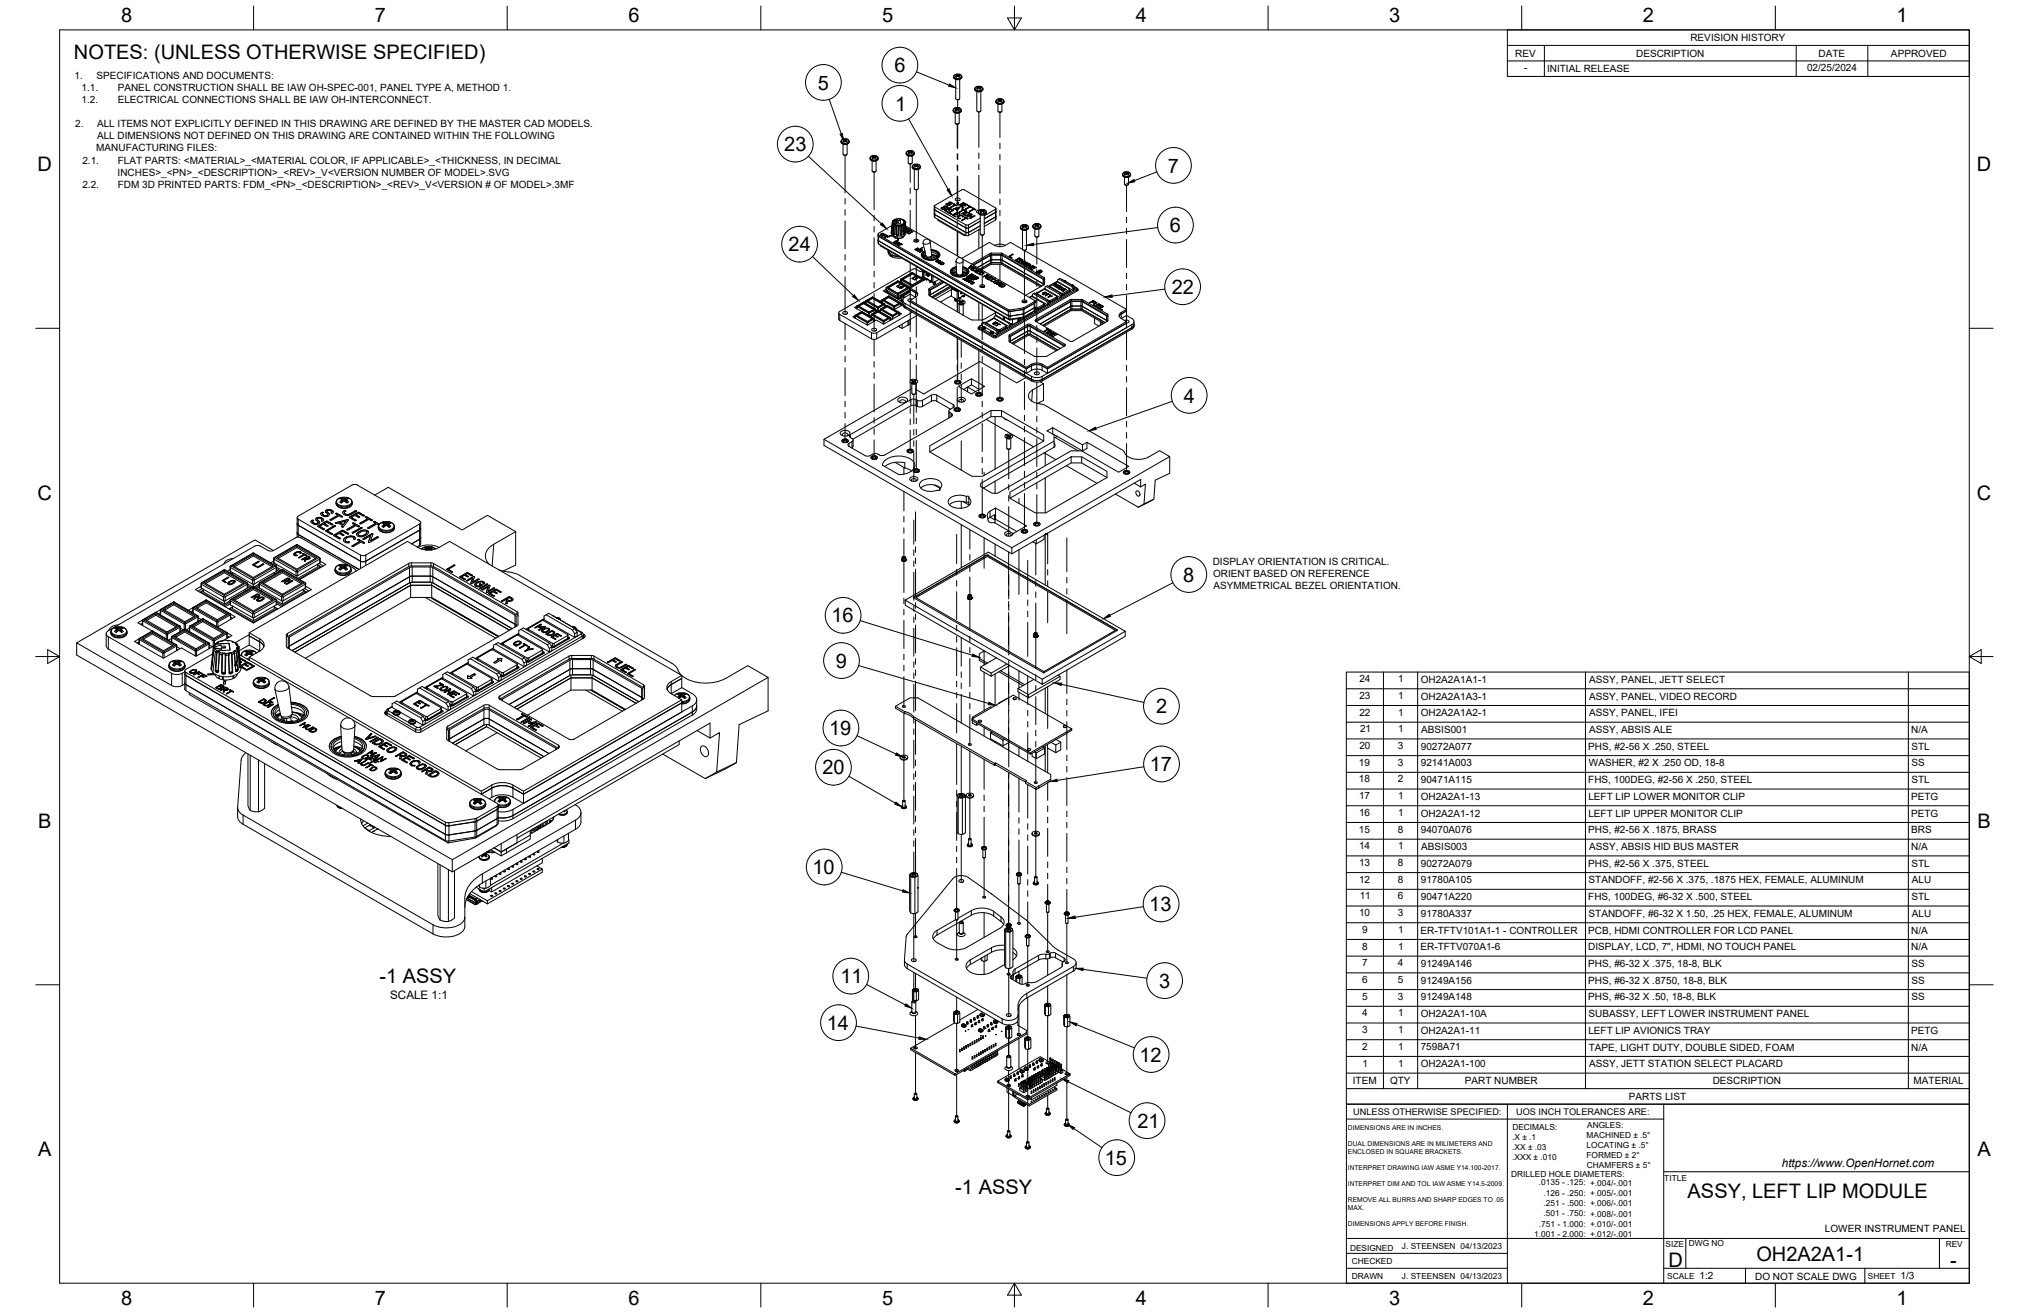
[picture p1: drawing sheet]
<svg xmlns="http://www.w3.org/2000/svg" width="864mm" height="559mm" viewBox="0 0 864 559" stroke-linecap="round" stroke-linejoin="round" font-family="sans-serif">
<defs><g id="words">
<g font-size="8.5">
<text x="51.6" y="9.4">8</text>
<text x="159.5" y="9.4">7</text>
<text x="267.5" y="9.4">6</text>
<text x="375.4" y="9.3">5</text>
<text x="483.4" y="9.4">4</text>
<text x="591.3" y="9.4">3</text>
<text x="699.3" y="9.4">2</text>
<text x="807.2" y="9.4">1</text>
<text x="31.5" y="25">NOTES: (UNLESS OTHERWISE SPECIFIED)</text>
<text x="380.7" y="30.7">6</text>
<text x="348.1" y="38.1">5</text>
<text x="381" y="47">1</text>
<text x="333.8" y="64.3">23</text>
<text x="16" y="72.9">D</text>
<text x="497.1" y="73.4">7</text>
<text x="841.4" y="72.9">D</text>
<text x="498" y="98.8">6</text>
<text x="335.7" y="107">24</text>
<text x="498.7" y="125.1">22</text>
<text x="503.9" y="171.3">4</text>
<text x="16" y="212.6">C</text>
<text x="841.4" y="212.6">C</text>
<text x="503.6" y="247.5">8</text>
<text x="353.8" y="264.9">16</text>
<text x="355.8" y="284.1">9</text>
<text x="492.1" y="303.6">2</text>
<text x="352.9" y="312.9">19</text>
<text x="350.1" y="329.6">20</text>
<text x="489.4" y="328.2">17</text>
<text x="16.2" y="352.3">B</text>
<text x="841.7" y="352.3">B</text>
<text x="345.8" y="372">10</text>
<text x="489.2" y="387.7">13</text>
<text x="161.6" y="418.4">-1 ASSY</text>
<text x="357.7" y="418.5">11</text>
<text x="493.3" y="420.3">3</text>
<text x="351.9" y="438.3">14</text>
<text x="485" y="451.8">12</text>
<text x="484.1" y="480">21</text>
<text x="16.2" y="492">A</text>
<text x="470.3" y="495.7">15</text>
<text x="841.7" y="492">A</text>
<text x="406.6" y="508.2">-1 ASSY</text>
<text x="718.3" y="510">ASSY, LEFT LIP MODULE</text>
<text x="710.1" y="539.1">D</text>
<text x="747.6" y="536.7">OH2A2A1-1</text>
<text x="830.1" y="539.1">-</text>
<text x="51.6" y="555.5">8</text>
<text x="159.5" y="555.5">7</text>
<text x="267.5" y="555.5">6</text>
<text x="375.4" y="555.4">5</text>
<text x="483.4" y="555.5">4</text>
<text x="591.3" y="555.5">3</text>
<text x="699.3" y="555.5">2</text>
<text x="807.2" y="555.5">1</text>
</g>
<g font-size="5">
<text x="166.1" y="425">SCALE 1:1</text>
<text x="758.4" y="496.8">https://www.OpenHornet.com</text>
</g>
<g font-size="4.3">
<text x="719.5" y="17.6">REVISION HISTORY</text>
<text x="644.9" y="24.2">REV</text>
<text x="696.4" y="24.2">DESCRIPTION</text>
<text x="774" y="24.2">DATE</text>
<text x="804.9" y="24.2">APPROVED</text>
<text x="31.7" y="33.7">1.</text>
<text x="41.1" y="33.7">SPECIFICATIONS AND DOCUMENTS:</text>
<text x="648.7" y="30.2">-</text>
<text x="658.5" y="30.6">INITIAL RELEASE</text>
<text x="769.1" y="30.3">02/25/2024</text>
<text x="34.7" y="38.9">1.1.</text>
<text x="50.1" y="38.9">PANEL CONSTRUCTION SHALL BE IAW OH-SPEC-001, PANEL TYPE A, METHOD 1.</text>
<text x="34.7" y="44">1.2.</text>
<text x="50.1" y="44">ELECTRICAL CONNECTIONS SHALL BE IAW OH-INTERCONNECT.</text>
<text x="32" y="54.2">2.</text>
<text x="41.3" y="54.2">ALL ITEMS NOT EXPLICITLY DEFINED IN THIS DRAWING ARE DEFINED BY THE MASTER CAD MODELS.</text>
<text x="41.3" y="59.3">ALL DIMENSIONS NOT DEFINED ON THIS DRAWING ARE CONTAINED WITHIN THE FOLLOWING</text>
<text x="41" y="64.5">MANUFACTURING FILES:</text>
<text x="35.1" y="69.6">2.1.</text>
<text x="50.1" y="69.6">FLAT PARTS: &lt;MATERIAL&gt;_&lt;MATERIAL COLOR, IF APPLICABLE&gt;_&lt;THICKNESS, IN DECIMAL</text>
<text x="50" y="74.7">INCHES&gt;_&lt;PN&gt;_&lt;DESCRIPTION&gt;_&lt;REV&gt;_V&lt;VERSION NUMBER OF MODEL&gt;.SVG</text>
<text x="35.1" y="79.9">2.2.</text>
<text x="50.1" y="79.9">FDM 3D PRINTED PARTS: FDM_&lt;PN&gt;_&lt;DESCRIPTION&gt;_&lt;REV&gt;_V&lt;VERSION # OF MODEL&gt;.3MF</text>
<text x="516.2" y="240.5">DISPLAY ORIENTATION IS CRITICAL.</text>
<text x="516.3" y="245.7">ORIENT BASED ON REFERENCE</text>
<text x="516.5" y="250.8">ASYMMETRICAL BEZEL ORIENTATION.</text>
<text x="578.6" y="290.4">24</text>
<text x="595.1" y="290.4">1</text>
<text x="604.7" y="290.7">OH2A2A1A1-1</text>
<text x="676.3" y="290.6">ASSY, PANEL, JETT SELECT</text>
<text x="578.6" y="297.5">23</text>
<text x="595.1" y="297.5">1</text>
<text x="604.7" y="297.8">OH2A2A1A3-1</text>
<text x="676.3" y="297.8">ASSY, PANEL, VIDEO RECORD</text>
<text x="578.6" y="304.6">22</text>
<text x="595.1" y="304.6">1</text>
<text x="604.7" y="304.9">OH2A2A1A2-1</text>
<text x="676.3" y="304.9">ASSY, PANEL, IFEI</text>
<text x="578.9" y="311.7">21</text>
<text x="595.1" y="311.7">1</text>
<text x="604.9" y="312">ABSIS001</text>
<text x="676.3" y="312">ASSY, ABSIS ALE</text>
<text x="813.5" y="312">N/A</text>
<text x="578.6" y="318.8">20</text>
<text x="594.9" y="318.8">3</text>
<text x="604.7" y="319.1">90272A077</text>
<text x="676" y="319.1">PHS, #2-56 X .250, STEEL</text>
<text x="813.6" y="319.1">STL</text>
<text x="578.4" y="325.9">19</text>
<text x="594.9" y="325.9">3</text>
<text x="604.7" y="326.2">92141A003</text>
<text x="676.3" y="326.2">WASHER, #2 X .250 OD, 18-8</text>
<text x="813.6" y="326.2">SS</text>
<text x="578.4" y="333">18</text>
<text x="595" y="333">2</text>
<text x="604.7" y="333.3">90471A115</text>
<text x="676" y="333.3">FHS, 100DEG, #2-56 X .250, STEEL</text>
<text x="813.6" y="333.3">STL</text>
<text x="578.4" y="340.1">17</text>
<text x="595.1" y="340.1">1</text>
<text x="604.7" y="340.4">OH2A2A1-13</text>
<text x="676" y="340.4">LEFT LIP LOWER MONITOR CLIP</text>
<text x="813.4" y="340.4">PETG</text>
<text x="578.4" y="347.2">16</text>
<text x="595.1" y="347.2">1</text>
<text x="604.7" y="347.5">OH2A2A1-12</text>
<text x="676" y="347.5">LEFT LIP UPPER MONITOR CLIP</text>
<text x="813.4" y="347.5">PETG</text>
<text x="578.4" y="354.4">15</text>
<text x="594.9" y="354.4">8</text>
<text x="604.7" y="354.6">94070A076</text>
<text x="676" y="354.6">PHS, #2-56 X .1875, BRASS</text>
<text x="813.5" y="354.6">BRS</text>
<text x="578.4" y="361.5">14</text>
<text x="595.1" y="361.5">1</text>
<text x="604.9" y="361.8">ABSIS003</text>
<text x="676.3" y="361.8">ASSY, ABSIS HID BUS MASTER</text>
<text x="813.5" y="361.8">N/A</text>
<text x="578.4" y="368.6">13</text>
<text x="594.9" y="368.6">8</text>
<text x="604.7" y="368.8">90272A079</text>
<text x="676" y="368.9">PHS, #2-56 X .375, STEEL</text>
<text x="813.6" y="368.9">STL</text>
<text x="578.4" y="375.7">12</text>
<text x="594.9" y="375.7">8</text>
<text x="604.7" y="375.9">91780A105</text>
<text x="676.1" y="376">STANDOFF, #2-56 X .375, .1875 HEX, FEMALE, ALUMINUM</text>
<text x="813.8" y="375.9">ALU</text>
<text x="578.7" y="382.8">11</text>
<text x="595" y="382.8">6</text>
<text x="604.7" y="383.1">90471A220</text>
<text x="676" y="383.1">FHS, 100DEG, #6-32 X .500, STEEL</text>
<text x="813.6" y="383.1">STL</text>
<text x="578.4" y="389.9">10</text>
<text x="594.9" y="389.9">3</text>
<text x="604.7" y="390.2">91780A337</text>
<text x="676.1" y="390.2">STANDOFF, #6-32 X 1.50, .25 HEX, FEMALE, ALUMINUM</text>
<text x="813.8" y="390.2">ALU</text>
<text x="579.8" y="397">9</text>
<text x="595.1" y="397">1</text>
<text x="604.6" y="397.3">ER-TFTV101A1-1 - CONTROLLER</text>
<text x="676" y="397.3">PCB, HDMI CONTROLLER FOR LCD PANEL</text>
<text x="813.5" y="397.3">N/A</text>
<text x="579.8" y="404.1">8</text>
<text x="595.1" y="404.1">1</text>
<text x="604.6" y="404.4">ER-TFTV070A1-6</text>
<text x="676" y="404.4">DISPLAY, LCD, 7&quot;, HDMI, NO TOUCH PANEL</text>
<text x="813.5" y="404.4">N/A</text>
<text x="579.8" y="411.2">7</text>
<text x="595" y="411.2">4</text>
<text x="604.7" y="411.5">91249A146</text>
<text x="676" y="411.5">PHS, #6-32 X .375, 18-8, BLK</text>
<text x="813.6" y="411.5">SS</text>
<text x="579.8" y="418.4">6</text>
<text x="594.9" y="418.4">5</text>
<text x="604.7" y="418.6">91249A156</text>
<text x="676" y="418.7">PHS, #6-32 X .8750, 18-8, BLK</text>
<text x="813.6" y="418.7">SS</text>
<text x="579.8" y="425.5">5</text>
<text x="594.9" y="425.5">3</text>
<text x="604.7" y="425.7">91249A148</text>
<text x="676" y="425.8">PHS, #6-32 X .50, 18-8, BLK</text>
<text x="813.6" y="425.8">SS</text>
<text x="579.8" y="432.6">4</text>
<text x="595.1" y="432.6">1</text>
<text x="604.7" y="432.9">OH2A2A1-10A</text>
<text x="676.1" y="432.9">SUBASSY, LEFT LOWER INSTRUMENT PANEL</text>
<text x="579.8" y="439.7">3</text>
<text x="595.1" y="439.7">1</text>
<text x="604.7" y="440">OH2A2A1-11</text>
<text x="676" y="440">LEFT LIP AVIONICS TRAY</text>
<text x="813.4" y="440">PETG</text>
<text x="579.8" y="446.8">2</text>
<text x="595.1" y="446.8">1</text>
<text x="604.7" y="447.1">7598A71</text>
<text x="676.3" y="447.1">TAPE, LIGHT DUTY, DOUBLE SIDED, FOAM</text>
<text x="813.5" y="447.1">N/A</text>
<text x="579.9" y="453.9">1</text>
<text x="595.1" y="453.9">1</text>
<text x="604.7" y="454.2">OH2A2A1-100</text>
<text x="676.3" y="454.2">ASSY, JETT STATION SELECT PLACARD</text>
<text x="575.8" y="461.5">ITEM</text>
<text x="591.7" y="461.4">QTY</text>
<text x="623.5" y="461.5">PART NUMBER</text>
<text x="729" y="461.5">DESCRIPTION</text>
<text x="814.5" y="461.5">MATERIAL</text>
<text x="693.3" y="468.1">PARTS LIST</text>
<text x="776.8" y="524.4">LOWER INSTRUMENT PANEL</text>
<text x="723.4" y="544.5">1:2</text>
<text x="747" y="544.7">DO NOT SCALE DWG</text>
<text x="809" y="544.5">1/3</text>
</g>
<g font-size="3.9">
<text x="576" y="474.6">UNLESS OTHERWISE SPECIFIED:</text>
<text x="645.3" y="474.7">UOS INCH TOLERANCES ARE:</text>
</g>
<g font-size="3.5">
<text x="643.7" y="485">.X ± .1</text>
<text x="643.7" y="480.8">DECIMALS:</text>
<text x="675.3" y="484.3">MACHINED ± .5°</text>
<text x="675.6" y="480">ANGLES:</text>
<text x="643.7" y="489.3">.XX ± .03</text>
<text x="675.3" y="488.6">LOCATING ± .5°</text>
<text x="643.7" y="493.5">.XXX ± .010</text>
<text x="675.3" y="492.8">FORMED ± 2°</text>
<text x="675.4" y="497.1">CHAMFERS ± 5°</text>
<text x="643.2" y="501.1">DRILLED HOLE DIAMETERS:</text>
<text x="708.4" y="502.7">TITLE</text>
<text x="655" y="504.4">.0135 - .125: +.004/-.001</text>
<text x="657" y="508.8">.126 - .250: +.005/-.001</text>
<text x="657" y="513.2">.251 - .500: +.006/-.001</text>
<text x="657" y="517.7">.501 - .750: +.008/-.001</text>
<text x="653.1" y="526.5">1.001 - 2.000: +.012/-.001</text>
<text x="655" y="522.1">.751 - 1.000: +.010/-.001</text>
<text x="574.6" y="532.3">DESIGNED</text>
<text x="596.7" y="531.6">J. STEENSEN 04/13/2023</text>
<text x="708.9" y="530.9">SIZE</text>
<text x="718.9" y="530.5">DWG NO</text>
<text x="828.2" y="530.9">REV</text>
<text x="575.4" y="537.9">CHECKED</text>
<text x="575.4" y="544.3">DRAWN</text>
<text x="596.7" y="544.3">J. STEENSEN 04/13/2023</text>
<text x="709.6" y="544.2">SCALE</text>
<text x="795" y="544.2">SHEET</text>
</g>
<g font-size="2.8">
<text x="573.7" y="480.9">DIMENSIONS ARE IN INCHES.</text>
<text x="573.7" y="487.7">DUAL DIMENSIONS ARE IN MILIMETERS AND</text>
<text x="573.7" y="491.1">ENCLOSED IN SQUARE BRACKETS.</text>
<text x="573.7" y="497.9">INTERPRET DRAWING IAW ASME Y14.100-2017.</text>
<text x="573.7" y="504.7">INTERPRET DIM AND TOL IAW ASME Y14.5-2009.</text>
<text x="573.7" y="511.6">REMOVE ALL BURRS AND SHARP EDGES TO .05</text>
<text x="573.7" y="514.9">MAX.</text>
<text x="573.7" y="521.8">DIMENSIONS APPLY BEFORE FINISH.</text>
</g>
</g></defs>
<!-- layer: Visible Narrow -->
<g fill="none" stroke="#000" stroke-width=".43">
<path d="M405.9 32.8a2 2 0 0 0 3.5 0M405.9 32.6a2 2 0 0 0 3.5 0M407.1 31.6a.91 .91 0 0 0-1.1 1 .91 .91 0 0 0 1.2 .8 1.18 1.18 0 0 0 1.4-.1 1.18 1.18 0 0 0 .3-1.4l-.7-.3M407.1 32.7l-.1-.5 .1 .5M407.1 32.1l.1 .5M407.4 31.8l-.1 .7M407.6 31.8v.6M407.9 31.8v.7M408.1 32.1v.5M408.2 32.2v.5M414.9 38a2 2 0 0 0 3.5 0M414.9 37.8a2 2 0 0 0 3.5 0"/>
<path d="M416 37.4l.1 .5M416.1 36.8a.91 .91 0 0 0-1.1 .9 .91 .91 0 0 0 1.2 .8 1.18 1.18 0 0 0 1.4 0 1.18 1.18 0 0 0 .3-1.4l-.7-.3M416.1 37.3l.1 .5M416.3 37.7l.1-.8-.1 .8M416.6 37v.5M416.9 36.9v.8M417.1 37.3l-.1 .5M417.2 37.9v-.5v.5M359.1 59.8v.5M359.1 59.1a.91 .91 0 0 0-1 1 .91 .91 0 0 0 1.1 .8 1.18 1.18 0 0 0 1.5 0 1.18 1.18 0 0 0 .3-1.4l-.7-.4M359.2 59.6v.6M359.7 59.3v.6"/>
<path d="M359.9 59.3l.1 .7M360.2 59.6l-.1 .6M405.7 47.1a2 2 0 0 0 3.5 0M405.7 46.9a2 2 0 0 0 3.5 0M406.8 45.8a.91 .91 0 0 0-1 1 .91 .91 0 0 0 1.2 .8 1.18 1.18 0 0 0 1.4 0 1.18 1.18 0 0 0 .3-1.4l-.7-.4M406.9 47l-.1-.5v.5M406.9 46.4l.1 .5M407.1 46.7l.1-.7-.1 .7M407.4 46v.6M407.6 46l.1 .7M407.9 46.4v.5M408 47v-.5v.5"/>
<path d="M423.9 43.3a2 2 0 0 0 3.4 0M423.9 43.1a2 2 0 0 0 3.4 0M425 42.7v.5M425 42.1a.91 .91 0 0 0-1 1 .91 .91 0 0 0 1.2 .8 1.18 1.18 0 0 0 1.4-.1 1.18 1.18 0 0 0 .3-1.4l-.7-.3M425.1 42.6l.1 .5M425.3 42.2v.8l.1-.8M425.6 42.3v.6M425.8 42.2l.1 .8M426.1 42.6l-.1 .5M426.2 42.7l-.1 .5M358 60.4a2 2 0 0 0 3.4 0M358 60.2a2 2 0 0 0 3.4 0"/>
<path d="M359.4 60v-.7v.7M360.2 60.3l.1-.5v.5M370.3 67.5a2 2 0 0 0 3.5 0M370.3 67.3a2 2 0 0 0 3.5 0M371.4 66.9l.1 .5M371.5 66.3a.91 .91 0 0 0-1.1 .9 .91 .91 0 0 0 1.2 .9 1.18 1.18 0 0 0 1.5-.1 1.18 1.18 0 0 0 .2-1.4l-.7-.3M371.5 66.8l.1 .5M371.8 66.4v.8M372 66.5v.5M372.1 66.5v.5M372.3 66.4v.8M372.6 66.8l-.1 .5"/>
<path d="M372.6 66.9v.5M385.7 65.4a2 2 0 0 0 3.4 0M385.7 65.1a2 2 0 0 0 3.4 0M386.8 64.8l.1 .5M386.8 64.1a.91 .91 0 0 0-1 1 .91 .91 0 0 0 1.2 .8 1.18 1.18 0 0 0 1.4 0 1.18 1.18 0 0 0 .3-1.5l-.7-.3M386.9 64.6l.1 .6M387.1 65l.1-.7-.1 .7M387.4 64.3v.6M387.7 64.3v.7M387.9 64.6v.6M388 64.8v.5M388.3 71.2a2 2 0 0 0 3.4 0"/>
<path d="M388.3 70.9a2 2 0 0 0 3.4 0M389.4 69.9a.91 .91 0 0 0-1 1 .91 .91 0 0 0 1.2 .8 1.18 1.18 0 0 0 1.4-.1 1.18 1.18 0 0 0 .3-1.4l-.7-.3M389.5 71l-.1-.5v.5M389.5 70.4l.1 .5M389.7 70.8l.1-.7-.1 .7M390 70.1v.6M390.2 70.1l.1 .7M390.5 70.4l-.1 .5M390.6 70.5v.5M477.8 74.5a2 2 0 0 0 3.4 0M477.8 74.2a2 2 0 0 0 3.4 0M478.9 73.9v.4"/>
<path d="M478.9 73.2a.91 .91 0 0 0-1 1 .91 .91 0 0 0 1.1 .8 1.18 1.18 0 0 0 1.5-.1 1.18 1.18 0 0 0 .3-1.4l-.7-.3M479 73.7v.5M479.3 73.4l-.1 .7M479.5 73.4v.6M479.7 73.4l.1 .7M480 73.7l-.1 .5M480 74.3l.1-.4-.1 .4M374 99.9v3.9M380.2 99.5h.2M380.5 99.7l.1 .1M380.5 99.7v.2M380.5 99.7l.2 .1"/>
<path d="M380.6 99.5l.2 .2M380.6 99.8v.1M380.7 99.8h-.1M380.7 93.5l-.5 .4M380.7 93.6h.1M380.8 99.7h.1M380.8 99.8h.1M380.8 99.7l-.1 .1M381.1 95.8l-.2-.2-.3 .2-.1 3.9M381.1 96l-.3 3.9h-.3M381.1 96v-.5l-.7 .2-.2 3.8 .2 .4M381.8 99.9l.5 .2v-3.9l-.2-.3-.4 .3v3.8"/>
<path d="M381.8 99.9l-.1 .1M381.9 99.9v.2M382 93.1l-.6 .2M382.2 100l-.1 .1M382.3 95.9l.1 4.3-.4 .1 .1-.2M382.4 95.9l-.6-.1-.2 .3-.1 4 .4 .2M382.6 93.1l.6 .1M383 95.9l.6-.2 .2 .3 .1 4-.3 .2M383.1 95.9v4.2l.4 .1M383.3 99.9l-.1 .1M383.3 99.9l.1 .1M383.6 100h.1"/>
<path d="M383.6 100h-.2M383.6 99.8l-.3 .1M383.8 93.3l.7 .4M383.8 99.9l-.1-3.8-.4-.2-.1 4.1M383.8 99.9l-.2 .1M383.8 99.9h.1M384.2 95.6h.5l.2 2.3-.4 .8 .1 1h.2M384.2 95.6h.1M384.4 97.5l.3 .1M384.5 95.3l-.4 .2 .3 2.5M384.5 95.3l.3 .2 .2 2.2M384.6 99.5h.1"/>
<path d="M384.6 99.6h.1M384.7 99.6h.1M384.7 97.6h.1M384.7 94.1l.2 .1M384.8 99.6v.1M384.8 99.3v.2M384.8 99.5h.1M384.8 99.5l-.1 .1M384.8 99.5v.2M384.9 93.9l-.3 .1 .3 .2M384.9 94.2l.2 .2M384.9 98.4l.1 .9"/>
<path d="M384.9 94.6l-.1 .3M384.9 94.6l.3 .1 .4 4.1M385 99.3l-.4 .1M385 98.3l.1 1M385.1 99.3l-.2 .4M385.1 99.3h-.1M385.4 98.8h.1M385.4 98.8l.1 .1M385.4 98.8v.1M385.5 98.7l-.1 .1M385.5 98.7l.1 .1M385.5 98.5l-.6-3.8 .7 4.2"/>
<path d="M385.5 98.5h-.1M385.6 98.8v.1M385.6 98.4l-.1 .1M385.8 97.7h.1M386.5 99.1h.1M386.8 99.4h.1M386.9 97.8h.1M387.1 97.8h.1M387.2 98.5h.1M388.3 98.6h.1M397.9 88.1v4.5M401.1 88.8h.1"/>
<path d="M401.3 88.9h.1M403.1 87.1v.1M403.3 87.2v.1M403.4 90.1v.1M403.8 88.5v.1M404.1 88.5v.1M404.1 89.4h.1M404.7 88.1v.1M405.1 91.1v.1M405.9 88.8h.1M406.2 86.8v.1M406.8 92.1h.1"/>
<path d="M407.1 90.5h.1M407.5 90.5h.1M407.5 91.4h.1M408.3 90.2h.1M408.6 92.9h.1M408.9 86.9v.1M409.4 93.7h.1M409.4 90.9h.1M409.8 88.9v.1M409.9 86.3h.1M410.1 88.2v.1M410.5 86.6v.1"/>
<path d="M410.8 86.6v.1M410.8 87.5h.1M410.8 92.4v.1M411.1 88.9h.1M411.1 95.7v4.5M411.2 89.9h.1M411.7 92.2h.1M412.2 95.7v4.5M412.5 87.6h.1M412.7 89.9h.1M413.4 91.2h.1M414.2 88.6h.1"/>
<path d="M414.8 91.9h.1M416.3 90.5a2 2 0 0 0 3.5 0M416.3 90.2a2 2 0 0 0 3.5 0M417.5 89.9v.4v-.4M417.5 89.2a.91 .91 0 0 0-1 1 .91 .91 0 0 0 1.1 .8 1.18 1.18 0 0 0 1.5-.1 1.18 1.18 0 0 0 .3-1.4l-.7-.3M417.6 89.7v.5M417.8 90.1v-.7v.7M418.1 89.4v.6M418.3 89.4l.1 .7M418.6 89.7l-.1 .5M418.7 89.9l-.1 .4M423.7 89.1v4.5"/>
<path d="M434.3 97a2 2 0 0 0 3.5 0M434.3 96.7a2 2 0 0 0 3.5 0M435.4 96.3l.1 .5-.1-.4M435.5 95.7a.91 .91 0 0 0-1.1 1 .91 .91 0 0 0 1.2 .8 1.18 1.18 0 0 0 1.4-.1 1.18 1.18 0 0 0 .3-1.4l-.7-.3M435.5 96.2l.1 .5M435.8 95.8l-.1 .8M436 95.9v.6M436.3 95.8v.8M436.5 96.2v.5M436.6 96.3v.5v-.4M439.6 96.5a2 2 0 0 0 3.4 0M439.6 96.3a2 2 0 0 0 3.4 0"/>
<path d="M440.7 95.2a.91 .91 0 0 0-1 1 .91 .91 0 0 0 1.2 .8 1.18 1.18 0 0 0 1.4 0 1.18 1.18 0 0 0 .3-1.5l-.7-.3M440.8 96.4l-.1-.5 .1 .5M440.8 95.7l.1 .6M441 95.4v.7l.1-.7M441.3 95.4v.6M441.6 95.4v.7M441.8 95.7l-.1 .6M441.9 96.4v-.5v.5M375.6 100.4h.1M376.6 100.9v.1M376.8 100.3v.1M377.8 100.9h.1"/>
<path d="M379.2 108.6l.5 .3M380.8 103.3v.1M381.4 102.6h.1M381.4 103.7h.1M381.5 103v.1M381.5 102.6h.1M381.7 100h-.2M381.9 100.3h.1M381.9 100.1v.2M381.9 100.1h.2M381.9 100.1h.1M381.9 104.1h.1"/>
<path d="M382 119.6h.1M382.3 103.6h.1M382.3 100.1h.1M382.3 119.6h-.1M382.5 103.1h.1M382.6 104.4h.1M383.2 100v.1M383.4 100l.1 .1M383.4 119.9v-.8l4.7 2.7M383.5 103.7h.1M383.5 118.7l-.1 .3M383.6 100l-.1 .2"/>
<path d="M383.6 100v.2M383.6 118.8l4.7-2.7 4.7 2.7-4.7 2.7zM383.6 100.2h-.1M388.2 116h.2M388.9 118.8h.1M390.3 118.3v.1M390.4 105.6h.1M390.4 106.3v.1M390.5 118.3v.1M390.6 106.3h.1M390.6 105.6h.1M390.8 106.1v.1"/>
<path d="M390.9 105.7v.1M391.4 107.3h.1M391.4 106.2h.1M391.4 106.9h.1M391.5 106.8v.1M391.6 106.2h.1M391.8 106.7h.1M391.8 106.3h.1M392.4 106.3h.1M392.4 106.7h.1M392.7 117.8v.3M393 118.8l.3 .2"/>
<path d="M393.1 118.7l-.1 .1M393.2 119.3l-4.7 2.7M393.9 118.8l.3 .2M395.6 119.8l.2 .2M397.9 120l.2 .1M398.2 111.2h.1M398.9 111.6h.1M399.1 109l-.1 .1M399.2 110.6h.1M399.6 111.6h.1M399.9 111h.1M400.2 112h.1"/>
<path d="M400.9 111.6h.1M401.2 111.8h.1M401.2 112.5h.1M401.3 112.4v.1M401.4 111.8h.1M401.6 112.3h.1M401.6 111.9h.1M405.5 116.1l.2 .1M409.9 118.7v.1M411.3 119.2h.1M412 119.6h.1M412.2 118.6h.1"/>
<path d="M412.6 119.2h.1M413.2 119.4h.1M413.2 114.6h.1M413.2 119.1h.1M413.2 113v.1M413.3 117.2h.1M413.3 117.6h.1M413.4 118.5h.1M413.6 116.6h.1M413.7 117.8h.1M414.4 119.1h.1M414.6 113.8h.1"/>
<path d="M414.7 118.4v.1M415.1 115.1h.1M415.1 114v.1M415.3 115h.1M415.4 114v.1M415.6 114.8h.1M415.7 114.3h.1M415.7 117.9h.1M416.2 116.2h.1M416.5 114.9h.1M416.6 118.2v.1M416.8 114.9h.1"/>
<path d="M416.8 115.6h.1M418.6 117.7h.1M419.4 118.3h.1M419.9 117.6h.1M420.3 116.9h.1M421 119h.1M421.4 117.7h.1M421.4 107.9v.6M421.6 108.7v3.3M421.6 117.7h.1M421.6 118.4h.1M421.9 107.7v.7"/>
<path d="M422.1 108.6v3.2M422.6 119.7h.1M425.9 108.6v3.2M426.1 107.7v.7M426.5 108.7v3.3M426.7 107.9v.6M430.6 109.6h.1M433.4 111.2h.1M433.7 109.8v.1M433.7 111.5h.1M434 109.9h.1M434 110.6h.1"/>
<path d="M435.1 110.6v.1M436.3 111.2h.1M436.4 112.6h.1M436.5 113.1h.1M436.7 112.2v.1M436.9 112.4h.1M437 113.4h.1M437.2 112.1v.1M438 112.3h.1M438.4 112.5v.1M439.5 114.7h.1M439.6 113.1h.1"/>
<path d="M439.8 113.4h.1M440.1 113.4h.1M440.1 114.1h.1M441.2 115.8h.1M442 116.4h.1M442.6 115.7h.1M442.9 115h.1M444 118.9v2.5M444.4 118.1v.6M450.2 119.7l-3.8 2.2M452.1 119h.1M452.9 119.5h.1"/>
<path d="M453 119.5h.1M453.2 119.6v.1M453.2 119.7h.1M453.3 119.4l.4 .5M453.7 119.9h.1M357.4 133.8v2.6M364 135.4v-1l5 2.9v1M364.1 134.2l-.1 .1M364.2 134.2l2.6-1.5 5 2.9-2.6 1.5zM364.8 131.4v-1l5 2.9v1M364.8 130.2l-.1 .1M364.9 130.2l2.7-1.5 5 2.9-2.7 1.5z"/>
<path d="M366.7 132.6h.2M367.5 128.6h.2M368.6 129.2v-1l5 2.9v1.1M368.6 128l-.1 .1M368.7 128l2.7-1.5 5 2.8-2.7 1.6zM369.2 137l.1 .3h-.2zM369.9 133.1l.2 .2h-.3zM370.9 135v-1l5 2.9v1M371 133.7l-.1 .2M371.1 133.8l2.6-1.6 5 2.9-2.6 1.6zM371.3 126.4h.2M371.8 135.5l.2 .2"/>
<path d="M371.9 135.5h-.1M372 136.8v-1l-2.7 1.5v1M372.6 131.5l.2 .2M372.7 131.5h-.1M372.7 132.8v-1l-2.7 1.5v1.2M373.6 132.2h.2M373.7 130.9l.2 .2h-.3zM374.8 132.8v-1l5 2.9v1.1M374.8 131.5l-.1 .2M374.9 131.6l2.6-1.6 5 2.9-2.6 1.6zM375.5 128.8v-1l5 2.9v1M375.5 127.5l-.1 .2"/>
<path d="M375.6 127.6l2.7-1.6 5 2.9-2.7 1.6zM376.1 136.6l.1 .3h-.2zM376.5 129.3l.1 .2M376.5 130.6v-1l-2.6 1.5v1.1M377.2 122.5l.1 .1M377.3 123.5v-.9l4.7 2.7M377.3 122.3v.3M377.4 122.3l4.7-2.7 4.7 2.7-4.7 2.8zM377.5 130h.2M378.2 126h.2M378.7 135.1l.2 .2M378.8 135.1h-.1"/>
<path d="M378.9 136.4v-1l-2.7 1.5v1M379.9 134.4l.2 .3h-.3zM380.7 130.4l.1 .3h-.3zM382 125.3v.9M382.1 125l.2 .3h-.3M382.2 125l-.2 .3M382.5 122.2h.1M382.6 132.9l.1 .2M382.7 132.9h-.1M382.7 134.2v-1l-2.7 1.5v1M382.8 133.1h-.1M383.3 128.9l.2 .2"/>
<path d="M383.4 128.9h-.1M383.4 130.2v-1l-2.6 1.5v1M383.5 125.9l-.1 .2M384.6 126.9l-1.2-.7v.8M385.2 129.1v1.9M387 122.3v.3M387 122.6l-4.7 2.7v.9M387 122.6v.9M387.1 122.5l-.1 .1M387.4 123.7l-3.8 2.2 1.3 .8M388.1 121.8h.4M388.1 121.8v.4"/>
<path d="M388.3 121.5l.2 .3M388.3 121.5l-.2 .3M389.7 123.9v2.6M395.6 122.8v.6M396 123.5v2.5M397.2 120.8l.3 .1M397.8 120.3l.3 .1M406.6 127.1l-.2 .1M406.7 127.4l-.3 .2M407.2 127.9l-.2 .1M408.1 123.8h-.2M408.9 126.9l-.3 .2"/>
<path d="M410.6 126l-.3 .1M412.3 120.1v.1M416.5 139.3v.7M416.9 138.8l.2 .1M417 138.9v.3M417 139.2l1.1 .6M417.1 139.2l-.3 .5-.3-.3M417.9 138.4l-.9 .5M418.1 139.6a.83 .83 0 0 0 1.4 0M418.1 139.7a.83 .83 0 0 0 1.4 0M418.4 139.2l-.2 .1a.58 .58 0 0 0 .6 .6 .58 .58 0 0 0 .6-.6l-.3-.1M418.5 139.6h.1"/>
<path d="M418.5 139.4l.1 .2M418.7 139.2v.3M418.8 139.2v.3M419.1 139.4l-.1 .2M419.9 137.5v.3M423.2 135.3l-3.8 2.2M423.4 138.1v.1M423.6 137.1h.1M423.8 137.1h.1M423.9 137.6v.1M424 138.6h.1M424.2 120.9v.1"/>
<path d="M425 137.7h.1M425 121.5h.1M425.5 120.8h.1M425.9 120.1v.1M427 120.9h.1M427 122h.1M427.1 121.9h.1M427.2 120.9h.1M427.5 121.6v.1M427.6 121.1h.1M428.2 138.7v.9M428.6 139.2v.2"/>
<path d="M429.2 131.8v3.9M429.9 131.9v3.9M430.4 137.9v.3M430.8 138.1v.1M435.5 131.1v3.9M435.8 130.9v3.9M436.2 134.9v.1M437.4 138v.7M437.4 139v3.2M438.5 138v.7M438.5 139v3.2M439 133.2v.2"/>
<path d="M439.4 133v.2M439.4 126l-1.2 .7M440.2 128.4v3.9M440.8 136.1v.6M441.2 131.1v.9M441.5 125v.3M441.5 131.1v.8M444.2 125.4h.1M444.4 129.4v.9M444.8 129.9v.2M444.8 122.9l-3.8 2.2M445 125.8h.1"/>
<path d="M445.6 139.9h.1M446 124.9v.1M446.6 128v.8M446.8 121.9v.3M446.9 128v.8M449.1 121.5h.1M449.1 121.9v.1M449.4 120.8h.1M449.8 126.3v.9M450.2 126.7v.3M451.8 122.2h.1M451.8 123v.1"/>
<path d="M451.9 122.9v.1M452 122.2h.1M452 124.9v.8M452.2 122.8h.1M452.2 122.3v.1M452.3 124.9v.8M452.6 123.9h.1M452.9 122.8v.1M453.1 122.8v.1M453.1 123.4h.1M455.2 123.2v.9M455.5 127.6v.6"/>
<path d="M455.5 123.7v.1M455.7 128.4v3.3M456.1 127.4v.7M456.2 128.3v3.3M456.2 121.4h.1M456.3 121.4h.1M456.3 121.4v.1M456.5 121.5v.1M456.6 121.6h.1M456.6 121.4l.3 .6 .1-.2M457 122l1 .5M457 121.9v.1"/>
<path d="M458 122.9l-34.3 19.8M458.1 122.9l.2 .4 .3-.3M458.3 122.5l-.2 .4M458.3 123.9v-.6l-34.4 19.9v.5M458.7 123v.7M460.1 128.3v3.3M460.2 127.4v.7M460.6 128.4v3.3M460.8 127.6v.6M463.8 128.8h.1M465.5 128.7v.1M465.6 129.3v.1"/>
<path d="M466.6 129.9h.1M467.5 129.3v.1M467.7 131h.1M468 129.6h.1M468.2 129.6h.1M468.3 130.3v.1M469.1 131.8h.1M470.9 134.4v2.5M471.3 133.6v.7M477.2 133v2.6M481.7 138.2v1.9M370.9 141.6v2.6"/>
<path d="M373.2 141.6v2.6M416.8 140.2v-.5l6 3.5v.5M418.7 140.2l2.7 1.5M421.4 141.5a.83 .83 0 0 0 1.4 0M421.4 141.6a.83 .83 0 0 0 1.4 0M421.8 141.1l-.3 .1a.58 .58 0 0 0 .6 .7 .58 .58 0 0 0 .6-.7l-.2-.1M421.9 141.3v.2M422 142.1l1.1 .6M422.1 141.1l-.1 .3 .1-.3M422.1 141.1v.3M422.1 141.1l.1 .3M422.4 141.3v.2"/>
<path d="M422.8 143.2h1.2M423.1 142.7l-.3 .5M423.1 142.7h.6M423.7 142.7l.3 .5M425 140.4v.9M425.4 140.4v.9M429.7 142.5v.6M430.1 143.2v2.6M439.1 155v2.6M443.5 155v2.6M444.5 141h.1M445.4 141.5v.1"/>
<path d="M446.8 140.7h.1M446.9 141.8h.1M446.9 142.4h.1M447.3 141h.1M448.4 143.2h.1M448.8 141.9h.1M449.1 141.9h.1M449.1 142.6h.1M452.6 147.2v.3M453.2 146.5v.7M387.7 170.1v2.6M389.9 170.1v2.6"/>
<path d="M390.4 170.4v2.6M392.7 170.4v2.6M396.5 168.2v2.6M398.7 168.2v2.6M404.3 175.6v2M404.9 176v1.3M405.7 172.2v1.3M439.1 160.2v2M439.5 166l-.4 4.7M443.5 160.2v2M361.3 188.7v1.3M361.9 184.9v1.3"/>
<path d="M362.6 187.9v2.6M137.5 219.1v.1M137.9 219.3v.1M143 214.2a4.1 4.1 0 0 0 6.2 1.3l.7-1.3M143 213.8a4.1 4.1 0 0 0 6.2 1.2l.7-1.2M143.6 218.5v.1M145.3 213l.1 1M145.3 211.7l-.7 .2a1.62 1.62 0 0 0-1.4 1.8 1.62 1.62 0 0 0 1.8 1.4 4 4 0 0 0 4.7-1.3l-.4-1.2-1.7-.9M145.5 212.7l.1 1M146 212l-.1 1.5M146.4 212.1v1.2M146.5 212.1v1.2"/>
<path d="M146.9 212l.1 1.4M147.5 212.7l-.1 1M147.7 213l-.1 1M149 218.7h.1M151.1 217.4v.1M152.2 218.1h.1M152.9 218.1v.1M152.9 219.9h.1M421.4 217.6v2.6M107.6 235.4h.5M116.6 239.6v-1.7l9.4 5.5M116.7 237.3h.3l-.4 .6-.1-.2"/>
<path d="M117 237.3l9.4-5.4 9.3 5.4-9.3 5.4zM126.1 231.8l.3 .1M126.6 231.8l-.2 .1M126.9 221v7.6M127.2 237.2v.1M128.6 238v.1M129.2 235.6h.1M130.5 237.7v.1M133.3 222.5h.1M133.7 222.7h.1M136 237.3h-.2l.3 .6 .2-.2M136.1 239.6v-1.7l-9.4 5.5v1.6"/>
<path d="M138 225.1v.1M138.7 221.9h.1M139.4 221.9h.1M139.4 223.6v.1M140.7 221.1h.1M141.4 227.1v.1M143.1 222.4v.1M144.7 229v.1M145.5 225.8h.1M146.2 225.8h.1M146.2 227.5v.1M147.8 225.2v.1"/>
<path d="M148.3 230.6v.1M150 232.2v.1M150.1 226.6v.1M150.7 222.7h.1M151.4 221.3v.1M152.9 229.7h.1M153.3 222.6v.1M153.4 236.2v5.8M153.5 224.6v.1M154.7 229.2v.1M155.7 236.2v4.5M156.2 220v.1"/>
<path d="M156.7 224.6h.1M158.1 227.3h.1M159.6 222v.1M160.9 228.5v.1M161 224.6a4.1 4.1 0 0 0 6.1 1.2l.8-1.2M161 224.1a4.1 4.1 0 0 0 6.1 1.3l.8-1.3M163.2 223.4l.1 .9M163.3 222.1l-.7 .2a1.62 1.62 0 0 0-1.4 1.8 1.62 1.62 0 0 0 1.8 1.4 4 4 0 0 0 4.6-1.3l-.3-1.3-1.7-.8M163.4 223.1l.2 1M163.9 223.8v-1.4v1.5M164.4 222.5v1.1M164.5 222.5v1.1"/>
<path d="M164.9 222.4l.1 1.5M165.4 223.1l-.1 1M165.6 223.4l-.1 .9 .1-.9M174 239.8v1.3M175.1 239.5v1.4M178.6 223v9.1M181.2 234h.1M181.2 232.7l-1.7 1M181.4 233.7v.3M181.9 233l-.1 1.1 .1-1.1M182.4 233.1v1M182.9 233l.1 1.1"/>
<path d="M183.4 233.7v.3M183.4 239.5v1.4M183.6 232.7l1.7 1M183.6 234h.1M184.5 239.8v1.3M210.1 231.6l-.6 9.3M68.5 259.3l-.2 .3M68.6 259.3l5.4-3 10 5.8-5.3 3zM73.8 256.2h.4M82.1 258.8l.1 .2M82.3 258.5l-.1 .5M82.5 258.5l5.3-3.1 10 5.8-5.3 3.1z"/>
<path d="M85.7 250.3v-1.7l9.4 5.5M85.8 248h.3l-.4 .6-.1-.2M86.1 248l9.4-5.4 9.4 5.4-9.4 5.4zM87.6 255.4h.4M95.1 254.1v1.6M95.1 254h.8M95.2 242.6h.3M95.5 253.4l.4 .7M95.5 253.4l-.4 .7M95.8 242.6h-.3M96.1 247.8h.1M97.9 255.5l.2 .2"/>
<path d="M98.1 257.4v-1.6l9.4 5.4M98.1 243.2v-1.7l9.4 5.4M98.2 255.1h.2l-.3 .7M98.2 240.8l.3 .1-.4 .6-.2-.2M98.4 255.1l9.4-5.4 9.4 5.4-9.4 5.5zM98.4 240.9l9.4-5.4 9.4 5.4-9.4 5.4zM104.9 248l.3 .6M105.1 248h-.2M105.2 248.6l-9.4 5.5v1.6M105.2 248.6v1.7M105.4 248.4l-.2 .2M107.1 254.1v.1"/>
<path d="M107.5 246.9v1.7M107.5 246.9h.7M107.6 249.7h.2M107.8 246.3l.4 .6M107.8 246.3l-.3 .6M108.1 249.7h-.2M109.1 253.9h.1M109.1 241h.1M110.4 250.3v-1.7l9.4 5.4M110.6 248h.2M110.8 248l9.4-5.4 9.4 5.4-9.4 5.4zM110.8 248l-.3 .6-.2-.2"/>
<path d="M111.8 240.1h.1M112.2 240v.1M117.5 255.1h-.3l.4 .7M117.5 240.8l-.3 .1 .4 .6M117.6 257.4v-1.6l-9.4 5.4v1.6M117.6 241.5l-9.4 5.4v1.7M117.6 241.5v1.7M117.8 255.5l-.2 .2M117.8 241.3l-.2 .2M119.8 254v1.7M119.9 242.5l.3 .1M120.1 247.4h.1"/>
<path d="M120.2 253.4l.4 .6h-.8M120.2 253.4l-.4 .6M120.5 242.5l-.3 .1M122 247.1h.1M124.2 247.1v.1M124.5 247.1v.1M126 243.4v1.6M129.9 248h-.3l.4 .6 .1-.2M129.9 250.3v-1.7l-9.4 5.4v1.7M142.6 242.7a4.1 4.1 0 0 0 6.1 1.3l.8-1.3M142.6 242.3a4.1 4.1 0 0 0 6.1 1.2l.8-1.2M144.8 241.5l.1 1"/>
<path d="M144.9 240.3l-.7 .2a1.62 1.62 0 0 0-1.4 1.8 1.62 1.62 0 0 0 1.8 1.4 4 4 0 0 0 4.6-1.3l-.3-1.3-1.7-.8M145 241.2l.1 1.1M145.5 240.6l-.1 1.4M146 240.6v1.2M146.1 240.6v1.2M146.5 240.6l.1 1.4M147 241.2l-.1 1.1M147.2 241.5v1M174.3 241.6v6.5M175.4 241.3v6.5M181 254.3l30 17.3M183.1 241.3v6.5"/>
<path d="M184.2 241.6v6.5M192.4 243.3v.1M198 246.5h.1M198.6 243.8h.1M198.6 247v.1M199.2 243.8h.1M199.2 245.3h.1M201.5 245.4h.1M203.8 246.4v.1M204 249.3v.1M204.3 250.3v.1M204.6 248.6h.1"/>
<path d="M205.1 248.9h.1M205.2 250.8v.1M205.7 248.4h.1M207.1 248.6v.1M208 249.2v.1M210.2 253.5v.1M210.4 250.3h.1M210.9 250.8v.1M211.4 250.8v.1M211.5 252.3v.1M213.7 255.7h.1M215.3 256.8h.1"/>
<path d="M216.3 255.4v.1M217 254.1h.1M389.8 254.4l30.4-17.6 54.5 31.5-30.4 17.5zM46.1 271v5.2M47.2 269.3a4.1 4.1 0 0 0 6.1 1.3l.8-1.3M47.2 268.9a4.1 4.1 0 0 0 6.1 1.2l.8-1.2M49.4 268.1l.1 1M49.5 266.8l-.7 .2a1.62 1.62 0 0 0-1.4 1.8 1.62 1.62 0 0 0 1.8 1.4 4 4 0 0 0 4.6-1.3l-.3-1.2-1.7-.9M49.6 267.8l.1 1.1M50.1 267.1l-.1 1.5 .1-1.5M50.6 267.2v1.2M51.1 267.1l.1 1.5-.1-1.5"/>
<path d="M51.6 267.8l-.1 1.1M51.7 269l.1-.9-.1 1M59.3 274.2v-2l10 5.8v2M59.4 271.7l-.2 .3M59.6 271.7l5.3-3.1 10 5.8-5.3 3.1zM60.7 266.2v-2l10.1 5.8v1.9M60.8 263.7l-.2 .3M61 263.7l5.3-3 10 5.8-5.3 3zM64.7 268.6h.4M66.1 260.6h.4M68.4 261.7v-1.9l10 5.8v2.2M73.1 273.3v-2l10 5.8v2"/>
<path d="M73.2 270.8l-.2 .4M73.4 270.9l5.3-3.1 10 5.8-5.3 3zM74.9 274.4l.4 .3M75.1 274.4h-.2M75.1 276.9v-2l-5.3 3.1v2M76.3 266.4l.4 .4M76.5 266.4h-.2M76.6 268.9v-2l-5.3 3.1v2.2M78.5 267.8h.2M78.7 265.1l.3 .5h-.6l.3-.5M78.9 267.8h-.2M80.7 268.9v-2l10 5.8v2.3"/>
<path d="M80.8 266.4l-.2 .4M81 266.5l5.3-3.1 10 5.8-5.3 3zM82.2 260.9v-1.9l10 5.7v2M84 262l.4 .4M84.2 262h-.2M84.2 264.5v-2l-5.3 3.1v2.2M86.1 263.4h.4M88.9 273.5l.2 .4M88.9 276.1v-2l-5.2 3v2M92.1 273.7l-.6 .4M92.6 277.2l1 .4-.7 8.4-.6 .2M92.6 273.6h.1"/>
<path d="M92.6 277.3l-.5 .5-.5 7.6 .5 .6M92.7 273.5l-.1 .1M92.7 273.5h.1M92.8 273.3h-.2M92.9 273.2l-.1 .4-.7 .2M93.3 278l-.4-.5-.5 .4-.5 7.6 .9 .1M94.7 278l1.3 .1M94.8 278l-.4 .7-.1 7.8 1 .4M95.1 272.6l-1.2 .2M95.9 278.1v8.5l-.7 .3M96.3 269.2l.4 .3M96.4 272.5l1.3 .1"/>
<path d="M96.5 269.1l-.2 .1M96.6 271.7v-2.1l-5.3 3.1v1.7M97.3 278.1l.2 8.4 .7 .3M97.8 261.2l.3 .5M98 261.2h-.2M98 263.7v-2l-5.2 3v2.1M98.2 261.5l-.1 .2M98.4 277.9l.4 .5 .3 7.8-.9 .6M98.4 277.8l-1.2 .2M98.8 272.9l1 .5M99.6 277.4l.5 5M99.7 277.5l.4-.4 .5 .4 .3 4"/>
<path d="M99.7 277.5h.1M99.7 273.4l.6 .3M100.3 276.9l.5 .4 .4 4.3M100.3 276.8l-.8 .6M100.5 274l-.1 .4 .5 .3M100.6 274.1l.3 .1M100.6 274.4l.3 .2M100.9 276l.2-.3 .3 .3 .8 7.3M100.9 276.1l.4 .6 .8 7.5 .3-.3M100.9 274.7l.6 .4M101 275.4l-.4 .3 .2 .4M101.1 275.5l.5 .3 .8 8.1"/>
<path d="M102.6 278.8v.2M104.9 278.1v.9M104.9 276.8l-1.2 .5-.7 .7v1.2M105.1 277.8l.1 1M105.5 278.5l.1-1.4-.1 1.5M106 277.2v1.1M106.1 277.2v1.1M106.6 277.1v1.4l-.1-1.4M107.1 277.8l-.1 1M107.2 276.8l1.9 1.1M107.3 278.1l-.1 .9M107.5 261.2v1.6"/>
<path d="M110.6 271.9v5.2M122.3 269.6v1.3M123.1 271.1v5.1M210 276l-7.6 4.4M214.1 274.1v.6M219.2 261.8v5M219.6 274.9h.1M220 260.3v1.3M220.8 269.8l-7.6 4.4M221.2 275.7h.1M223.1 274h.1M224.9 267.9v.6"/>
<path d="M229.4 267v.1M229.4 268v.1M230 265.7v.1M230.8 276.7v1.7M231.5 277.6v.4M231.6 263.6l-7.6 4.3M234.7 270.2h.1M234.7 268.4v.1M235 270h.1M235.1 273.8v1.7M235.2 268.4v.1M235.4 262.1h.2"/>
<path d="M235.5 269.6v.1M235.7 268.8h.1M235.9 273.8v1.7M236.5 271.9h.1M237 269.7v.1M237 263l.1 .1M237.2 263v.2M237.2 263l.1 .2M237.4 269.7v.1M237.4 270.9v.1M237.6 263.4h.1M237.7 263.4h.1"/>
<path d="M237.8 263l.6 .4 .1 .5M238.6 263.8v.1M241.6 270.5v1.7M242.2 279.2v1.3M242.3 271.4v.4M243.4 279v1.2M243.7 266.9h.1M243.8 266.9v.1M243.9 266.9v.1M244.3 267.2v.1M244.3 267.3h.1M244.5 266.8l.7 .6-.2 .5"/>
<path d="M245.2 268l2.3 1.3-.2 .5M245.3 267.6l-.2 .4M245.3 267.9l-.1 .3M247.3 269.9l-68.7 39.6M247.3 269.8l.5 1 .5-.7M247.7 269.1l-.4 .1M247.8 271.9v-1.1l-68.7 39.7v1M248.6 270.1v1.3M251.7 279v1.2M252.8 279.2v1.3M71.9 283.6a4.1 4.1 0 0 0 6.1 1.2l.7-1.2M71.9 283.1a4.1 4.1 0 0 0 6.1 1.3l.7-1.3"/>
<path d="M73 286.6v5.1M74.1 282.3l.1 1M74.1 281.1l-.6 .2a1.62 1.62 0 0 0-1.4 1.8 1.62 1.62 0 0 0 1.7 1.4 4 4 0 0 0 4.7-1.3l-.4-1.3-1.6-.8M74.3 282l.1 1.1M74.8 281.4l-.1 1.5M75.3 281.5v1.1M75.8 281.4l.1 1.5M76.3 282l-.1 1.1M76.5 282.3l-.1 1 .1-.9M77.6 286.6v5.1M79.1 286.2v7.7M82.4 287v.1"/>
<path d="M84.4 288.2h.1M84.8 286.9v.1M86.7 288.1h.1M91.6 285.4h.3M92.1 286.1l.2 .1M92.2 285.8l.2 .1M92.2 285.8l-.1 .2M92.3 285.7l-.1 .1M92.3 285.7l.3 .1M92.3 285.4v.3M92.4 285.9l-.1 .2M92.6 285.8l-.2 .1"/>
<path d="M92.8 285.6h.1M92.8 285.9l.1 .1M92.8 285.6l-.2 .2M92.9 293h.1M93.9 291.4v.1M93.9 293.7h.1M94.1 292.4h.1M94.3 291.4v.1M94.6 286.3l.1-7.6 .2-.5h.5l.5 .5-.2 7.7M94.6 286.3l-.3 .1M94.9 286.2l-.3 .1M94.9 286.2l.6 .1"/>
<path d="M94.9 286.2l.1 .3M95 286.5v.1M95 286.5h.4M95 286.6l.2 .3M95 286.6v.3M95.1 294.4v.1M95.4 286.5l-.1 .1M95.5 286.3l.2 .1M95.5 286.2l-.1 .3M95.8 286.5l.2 .1M95.8 293.5v.1M96.3 292.5v.1"/>
<path d="M96.4 295.1v.1M97.7 286.3l-.2 .2M97.8 286.1l.2 .3M98 286.4l.1 .1M98.1 286.5l.1 .3M98.1 293.6v.1M98.4 286.4l-.3 .1M98.4 286.3v.1M98.4 286.3l-.4 .1M98.4 286.4l.1 .3M98.4 286l-.7 .4M98.4 286l.4 .1"/>
<path d="M98.4 286v.3M98.8 286.1l-.3-7.6-.6-.5-.5 .5 .3 7.9M98.8 286.1h.3M100.2 283.7l.2 1.9M100.4 285.6l.5 .1M100.4 285.4h.2M100.4 285.5v.1M100.5 285.4l.2 .1M100.7 285.5l.2 .2M100.7 285l.1 .2M100.8 285.3h.1M100.8 285.3l-.3 .1"/>
<path d="M100.9 285.3l-.2 .2M100.9 285.3l.2 .3M101 283.2l.2 1.7M101.1 285.6l-.2 .1M101.2 284.9l-.8 .2M101.3 282.9l.1 2M101.4 284.9l-.4 .7M101.4 284.9h-.2M102.1 283.6v.1M102.1 283.9h.1M102.1 283.9l.2 .2M102.1 284v.1"/>
<path d="M102.1 283.7v.2M102.1 283.7l.3 .2M102.2 283.3h-.2M102.4 283.1l-.2 .1M102.7 281.7h.1M104.3 284.5v.1M104.9 285.1h.1M104.9 280.3l1.2 .1M104.9 281.8v.1M105.5 281.8v.1M105.5 283.3v.1M105.8 280.8h.3"/>
<path d="M107.8 283.4v.1M107.8 290.8a4.1 4.1 0 0 0 6.1 1.3l.8-1.3M107.8 290.4a4.1 4.1 0 0 0 6.1 1.2l.8-1.2M110 289.6l.1 1M110.1 288.3l-.7 .2a1.62 1.62 0 0 0-1.4 1.8 1.62 1.62 0 0 0 1.8 1.5 4 4 0 0 0 4.6-1.4l-.3-1.2-1.7-.9M110.2 289.3l.1 1.1M110.7 288.6l-.1 1.5M111.2 288.7v1.2M111.3 288.7v1.2M111.7 288.6l.1 1.5M112.1 299h.1M112.1 297.5v.1"/>
<path d="M112.2 289.3l-.1 1.1M112.4 298.9h.1M112.4 289.6v1M112.5 297.5v.1M112.8 298.5v.1M112.9 297.8h.1M114 298.6v.1M114.3 300h.1M114.4 298.6v.1M114.7 299.7h.1M114.9 298.9v.1M116 299.7v.1"/>
<path d="M116 298.9h.1M171 299v.6M177.7 294.7l-7.6 4.4M178.5 298.2h.1M178.9 298.2h.1M178.9 299.4h.1M181.1 299.5h.1M181.8 292.8v.6M187.2 290.7h.1M188.5 288.5l-7.6 4.3M188.7 291.4h.1M189.2 294.5v.1"/>
<path d="M191.4 293.2v.1M192 298.7v1.7M192.6 286.6v.5M192.7 298.7v1.7M193.2 296.7h.1M193.3 294.1h.1M193.7 294.5v.1M194.1 294.5v.1M194.1 295.7v.1M198.5 295.4v1.7M199.2 296.3v.4M199.2 282.2l-7.6 4.4"/>
<path d="M202.8 292.5v1.7M203.3 280.3v.6M203.5 292.5v1.7M209.3 289.1v1.8M210 290v.5M212.7 296.3v1.3M213.6 286.2v1.8M213.8 297.6v.6M214.3 286.2v1.8M220 282.9v1.7M220.7 283.8v.4M224.3 280v1.8"/>
<path d="M225.1 280v1.7M242.5 281v6.5M243.7 280.7v6.5M249.3 293.7l15.6 9M251.3 280.7v6.5M252.5 281v6.5M258.7 281.7v.1M262.1 281.5v.1M262.5 282.8h.1M264.4 283.8v.1M266.2 282.8v.1M266.5 286v.1"/>
<path d="M267.2 283.3v.1M267.7 283.3v.1M267.7 284.8v.1M269.3 287.7v.1M273.1 292.9v5.1M273.9 291.4v1.3M285.7 290v5.2M289 296.2l.1 1M289 295l-1.9 1.1M289.2 295.9l.1 1.1M289.6 296.7l.1-1.4-.1 1.4M290.1 295.3v1.2"/>
<path d="M290.6 295.3l.2 1.4M291.2 295.9l-.1 1.1M291.3 295l.7 .2a1.62 1.62 0 0 1 1.4 1.8 1.62 1.62 0 0 1-1.8 1.4l-1.4 .2M291.4 296.2l-.1 1M293.6 297.4l-.7 1.3-2.7 .7M293.6 297l-.7 1.2-2.7 .8M114 300.9v.1M114 300.1v.1M127.7 308.7v.1M129 309.5h.1M129.4 304.3l-.1 .1M129.7 307.5v.1"/>
<path d="M130.3 309.4v.1M131 308.3v.1M131.7 310.2v.1M132.9 309.5h.1M133.6 309.8v.1M133.6 311.3v.1M133.9 311.2v.1M134 309.8v.1M134.3 310.9h.1M134.5 310.1v.1M142.1 318.5l.4 .3M157.6 315.5v.1"/>
<path d="M157.7 312.4h.1M158.3 319.6h.1M160.5 313.9h.1M161.4 316.5v.1M161.4 314.4v.1M161.8 316.3v.1M161.9 314.4v.1M162.4 315.9v.1M162.6 314.8v.1M163.5 318.7v.1M164.1 302.8v1.3M164.2 316v.1"/>
<path d="M164.7 316v.1M164.7 304.4v-1l12.2 7.1v.9M164.8 317.5v.1M164.9 301.8h.4M165.3 301.8l-.2 .5 2.3 1.4M165.3 302.5l-.6 1-.4-.7M166.9 300.9l-1.6 .9M167.3 303.3a1.69 1.69 0 0 0 3 0M167.3 303.5a1.69 1.69 0 0 0 3 0M168.1 302.4l-.6 .4a1.37 1.37 0 0 0 1 1.3 1.37 1.37 0 0 0 1.5-.5l.2-.5-.7-.7M168.3 303.3v-.4v.4M168.6 304.4l5.4 3.2"/>
<path d="M168.8 303.1l-.1-.6v.6M168.8 302.5v.6M168.9 302.5v.6M169.3 302.9v.4M174 307.1a1.69 1.69 0 0 0 2.9 0M174 307.3a1.69 1.69 0 0 0 2.9 0M174.8 306.3l-.7 .4a1.37 1.37 0 0 0 1 1.2 1.37 1.37 0 0 0 1.5-.5l.2-.5-.7-.6M174.9 306.7v.4M175.2 308.3l2.5 1.3 .9-.1M175.4 306.9v-.6l-.1 .7M175.5 306.3v.6M175.9 306.6v.5l.1-.4"/>
<path d="M176.9 310.4l1.3 .3 .9-.3M177.4 309.5l-.5 .9M177.9 300.3v.1M178.6 309.5l.5 .9M179.2 301.2h.1M181.3 304.9v1.8M182 304.9v1.7M187.7 301.6v1.7M188.4 302.5v.4M190.6 309v1.3M191.4 310.5v5.1M206 300.2v1.3"/>
<path d="M206 302.1v6.5M208.2 300.2v1.3M208.2 302.1v6.5M220.1 306v.1M222 307.2h.1M222.5 303.9v.1M224.8 305.5v.1M225 307.7v.1M225 308.9v.1M225.7 306.1h.1M228.1 310.5v.1M228.7 307.8v.1"/>
<path d="M229.3 307.8v.1M229.3 309.3v.1M236.5 318.4v.7M237.6 317.1v1.3M294.7 300.4v3.9M151 323.8v.1M153.8 324.7h.1M155.2 325.4v.1M155.7 323.4v.1M155.8 326.6h.1M156.5 324.7v.1M157.5 325.1h.1"/>
<path d="M157.6 324.5v.1M157.8 320.7h.1M157.8 321.5v.1M158 323.3v.1M158.5 321.9v.1M160 324.4v.1M160.7 323.2h.1M162.6 322.1h.1M163.9 329.5a4.1 4.1 0 0 0 6.2 1.2l.7-1.2M163.9 329a4.1 4.1 0 0 0 6.2 1.2l.7-1.2M164.3 322.8v.1M166.2 328.2v1"/>
<path d="M166.2 327l-.7 .2a1.62 1.62 0 0 0-1.4 1.8 1.62 1.62 0 0 0 1.8 1.4 4 4 0 0 0 4.7-1.4l-.4-1.2-1.7-.8M166.3 327.9l.2 1.1M166.8 328.7l.1-1.4-.1 1.4M167.3 327.3v1.2M167.4 327.3v1.2M167.8 327.3l.1 1.4M168.4 327.9l-.2 1.1M168.4 321.7v.1M168.5 328.2v1M170.1 322.8v.1M171.1 321.5h.1M171.8 320.1v.1"/>
<path d="M173.3 324.4h.1M173.9 321.6v.1M174.5 321.7h.1M174.5 323.1v.1M176.3 325.7v.1M179.6 328.2h.1M181.3 329.3v.1M182.3 328h.1M183 326.6h.1M185.1 330.2v.1M185.1 328.1v.1M185.5 330.1h.1"/>
<path d="M185.7 328.1v.1M186.1 329.6h.1M186.4 328.5v.1M202.1 339.9l-.6 .2a1.62 1.62 0 0 0-1.4 1.8 1.62 1.62 0 0 0 1.7 1.5 4 4 0 0 0 4.7-1.4l-.4-1.2-1.6-.9M209.3 334.1v5.2M212.7 339l-1.2 .5-.8 .7 .1 1.2M213.8 339.4v1.2M213.9 339.4v1.2M215 339a1.75 1.75 0 0 1 1.7 .8 1.75 1.75 0 0 1 0 1.8 4.6 4.6 0 0 1-4.7 .7M218.3 334.1v5.2M442.2 334.5v.8M103.5 346.9v3.9"/>
<path d="M143.5 342.8a1.9 1.9 0 0 0 2.1 1.2M143.5 342.8l.4 .5 1.3 .4M143.6 342.8l1.4 .9M189.6 349.9v7.8M191.1 350.2v7.7M199.9 342.4a4.1 4.1 0 0 0 6.1 1.3l.7-1.3M199.9 342a4.1 4.1 0 0 0 6.1 1.2l.7-1.2M202.1 341.2l.1 1M202.2 348.4v7.8M202.3 340.9l.1 1M202.8 340.2l-.1 1.5M202.9 348.2v7.8"/>
<path d="M203.2 340.3v1.2M203.3 340.3v1.2M203.8 340.2l.1 1.5M204.3 340.9l-.1 1M204.5 341.2l-.1 1M210.4 341.1v.1M211.6 343.2v7.8M212.6 340.3l.1 1M212.8 340l.1 1.1M213.3 340.8v-1.5l-.1 1.5M214.4 340.8l-.1-1.5 .1 1.5M214.8 340l-.1 1.1"/>
<path d="M215 340.3l-.1 1M217.3 341.5a3.9 3.9 0 0 1-5.2 1.7M217.3 341.1a3.9 3.9 0 0 1-5.2 1.7M218.3 344.5v3.9M235.5 347.8v.8M241.2 344.8a1.38 1.38 0 0 1-.3 1.5 1.38 1.38 0 0 1-1.5 .3l-1.4-.3M241.4 359.2l-.4 .5-1.3 .5M241.5 345.5a2.51 2.51 0 0 1-3.5 .9M241.5 345.7a2.57 2.57 0 0 1-3.7 .8M241.5 359.3a1.99 1.99 0 0 1-2.4 1.2M244.9 349v3.9M383.7 343.5a1.25 1.25 0 0 0 2.1 0"/>
<path d="M383.7 343.4a1.25 1.25 0 0 0 2.1 0M383.8 343.8l.9 .3 1-.3M384.2 342.8l-.2 .1a.91 .91 0 0 0 .6 1.2 .91 .91 0 0 0 1.1-.6l-.4-.7M411.7 359.7a1.25 1.25 0 0 0 2.2 0M411.7 359.6a1.25 1.25 0 0 0 2.2 0M412.3 359l-.3 .2a.91 .91 0 0 0 .6 1.1 .91 .91 0 0 0 1.2-.6l-.5-.7M204 364.6a2.47 2.47 0 0 0 4.2 0M204 364.9a2.47 2.47 0 0 0 4.2 0M204 378.5a2.47 2.47 0 0 0 4.2 0M204 378.4l.8 .8 1 .2M205.1 379.7h2M205.3 371.9v3.9"/>
<path d="M207.9 364a1.32 1.32 0 0 1-.2 1.5 1.32 1.32 0 0 1-1.5 .3l-1.5-.3-.6-.5-.1-.6M208.2 378.4l-.4 .5-1.4 .5M215.6 361.3v1.6M240.3 360.5l-1.4 .1M390.7 377.6v.2M390.8 377.8l-.1 .1M390.8 377.9l-.1 .1M411.9 360l.9 .3 .9-.3M417.8 360.9a1.25 1.25 0 0 0 2.1 0M417.8 361a1.25 1.25 0 0 0 2.1 0M418 360.6a.92 .92 0 0 0 .9 .9 .92 .92 0 0 0 .9-.9M432.6 372.1a1.25 1.25 0 0 0 2.2 0"/>
<path d="M432.6 372.2a1.25 1.25 0 0 0 2.2 0M432.8 371.7a.92 .92 0 0 0 .9 .9 .92 .92 0 0 0 .9-.9M439.8 375.9a1.25 1.25 0 0 0 2.1 0M439.8 375.8a1.25 1.25 0 0 0 2.1 0M440 376.2l.9 .3 .9-.3M440.3 375.2l-.2 .1a.91 .91 0 0 0 .6 1.2 .91 .91 0 0 0 1.1-.6l-.4-.7M184.3 393.6v3.9M198.8 382.3l4.2 2.3M198.8 382.2l3.9 2.3M199 381.8l.5 .3M199.9 381.6v.2l2.3 1.4-.4-.5M200 381.6l.3 .2"/>
<path d="M200.5 381.9l.3 .1M200.5 381.8v.1M200.9 382.1l.3 .2M201.4 382.4l.3 .2M201.8 382.4l-.1 .2M202.1 382.5v.2M202.2 384.9l.1 .1M202.3 382.7l.1 .5M202.3 383.7l.8 .3M202.5 384.8l.1 .1M202.7 384.3l.3 .1M203 382.1l-.6 .4"/>
<path d="M203.3 382.3l-.7 .5M204.1 382.9l-1.1 .6M204.3 383.4l-1.2 .4M205.1 383.3l-2 1.2M398.8 396v1.9M406.1 387.3a1.25 1.25 0 0 0 2.2 0M406.1 387.5a1.25 1.25 0 0 0 2.2 0M406.3 387a.92 .92 0 0 0 .9 .9 .92 .92 0 0 0 .9-.9M413.4 387.6v1.9M423 387.9v2M426.1 390.3v1.9M428.2 393.7a1.25 1.25 0 0 0 2.2 0"/>
<path d="M428.2 393.8a1.25 1.25 0 0 0 2.2 0M428.4 393.4a.92 .92 0 0 0 .9 .9 .92 .92 0 0 0 .9-.9M436.4 398.4a1.25 1.25 0 0 0 2.1 0M436.4 398.5a1.25 1.25 0 0 0 2.1 0M436.5 398.1a.92 .92 0 0 0 .9 .9 .92 .92 0 0 0 1-.9M444.9 384.1a1.25 1.25 0 0 0 2.1 0M444.9 384.2a1.25 1.25 0 0 0 2.1 0M445 383.8a.92 .92 0 0 0 .9 .9 .92 .92 0 0 0 .9-.9M453 388.8a1.25 1.25 0 0 0 2.1 0M453 388.9a1.25 1.25 0 0 0 2.1 0M453.2 388.5a.92 .92 0 0 0 .9 .9 .92 .92 0 0 0 .9-.9M386.1 410.3v1.9"/>
<path d="M413 408.5v2M422 403.4v1.9M430.4 415.3v1.3M430.8 415.1v1.7M432 412.4v1.9M442.1 406.6v2M445.1 406.1v2M446.7 405.9v1.9M447 405.7v1.9M449.3 405.7v1.9M452.1 410.2v.9M452.9 407.8v1.3"/>
<path d="M456.9 411.4v1.9M409.5 436.7v.1M409.5 436.9h.1M409.6 436.9h.1M410 437.2h.1M411 436.9l-1 .3M411.6 435.9h.1M413.1 435h.1M413.6 437h.1M414.6 434.1h.1M415.1 436.1h.1M416.1 433.3h.1"/>
<path d="M416.6 435.3h.1M416.7 438.8v.1M416.7 438.9h.1M417.2 439.2h.1M417.3 432.2v.2M417.8 432.6l.1 .1M418.1 434.4h.1M418.2 438.9l-.9 .3M418.8 432.4l-.9 .3M419.3 437.7h.1M419.3 437.7v.1M420.8 436.8v.1"/>
<path d="M420.8 436.8h.1M421.2 438.8h.1M421.2 438.8v.1M422.3 436v.1M422.7 437.9v.1M423 435.2v.1M423 435.2h.1M423.6 435.6h.1M424.2 437.1v.1M424.5 435.3l-.9 .3M426.6 433.6v1.9M437 422.8v1.9"/>
<path d="M410.3 455.5l.5 .2M410.4 455.8v.1M410.4 455.4l.4 .1M410.5 455.8h.1M410.6 455.3h.1M411.4 455l-.7 .3M411.4 455h.1M411.8 455l-1 .6M427.9 459.8l.1 .1M428 460h.1M429.5 460l-1 .3M430.5 458.7v.1"/>
<path d="M432 457.9v.1M432.5 459.8v.2M433.5 457v.1M434 459v.1M434.2 456.2v.1M434.2 456.3h.1M434.8 456.6h.1M435.4 458.1v.1M435.8 456.3l-.9 .3M436.1 455.1v.2M437.6 455.3l-1 .2M438.7 454v.1"/>
<path d="M440.2 453.2l-.1 .1M440.6 455.1v.2M441.6 452.3v.1M442.1 454.3v.1M442.4 451.5v.1M442.4 451.6h.1M443 451.9v.1M443.6 453.4v.1M443.9 451.6l-.9 .3M388.6 467.6a1.25 1.25 0 0 0 2.2 0M388.6 467.5a1.25 1.25 0 0 0 2.2 0M389.2 466.9l-.3 .2a.79 .79 0 0 0 .8 .8 .79 .79 0 0 0 .8-.8l-.3-.2"/>
<path d="M389.2 468.2h1M406.1 477.2a1.25 1.25 0 0 0 2.2 0M406.1 477.1a1.25 1.25 0 0 0 2.2 0M406.7 476.5l-.3 .2a.79 .79 0 0 0 .8 .8 .79 .79 0 0 0 .8-.8l-.3-.2M406.7 477.8h1M429.8 462.2v.1M433.1 468.8v.1M433.1 469v.1M433.2 468.7v.1M433.4 468.8v.3M433.4 469.5v.1M433.6 468.5l-.2 .6 .5-.3"/>
<path d="M433.9 469.2l.3 .1M434.1 468.9l-.6 .3 2.3 1.3-2.3-1.2M434.1 468.3l-.4 .2M434.6 469.2l.9 .7-.2-.4M434.6 469.2l.2 .1M434.6 469.2h.1M434.8 469.3l.2 .2M435.1 469.5l.2 .1M435.5 469.5l-.1 .1M435.5 470.7v.1M435.5 469.7h.1M435.6 470.2l.3 .1"/>
<path d="M435.6 469.7v.2M435.7 470.7v.1M435.8 470.5h.1M435.8 470.6h.1M435.9 469.4l-.3 .2M436.1 469.5l-.4 .2M436.4 469.8l-.5 .3M436.5 469.9l-.5 .3M436.5 470h.1M437 470l-1 .6M444.9 474a1.25 1.25 0 0 0 2.1 0M444.9 473.8a1.25 1.25 0 0 0 2.1 0"/>
<path d="M445.4 473.3l-.3 .2a.79 .79 0 0 0 .8 .7 .79 .79 0 0 0 .8-.7l-.2-.2M445.4 474.6h1M453 478.7a1.25 1.25 0 0 0 2.1 0M453 478.5a1.25 1.25 0 0 0 2.1 0M453.5 478l-.2 .2a.79 .79 0 0 0 .8 .7 .79 .79 0 0 0 .8-.7l-.3-.2M453.6 479.3h1M428.2 483.6a1.25 1.25 0 0 0 2.2 0M428.2 483.4a1.25 1.25 0 0 0 2.2 0M428.8 482.9l-.3 .1a.79 .79 0 0 0 .8 .8 .79 .79 0 0 0 .8-.8l-.3-.1M428.8 484.2h1M436.4 488.3a1.25 1.25 0 0 0 2.1 0M436.4 488.1a1.25 1.25 0 0 0 2.1 0"/>
<path d="M436.9 487.6l-.3 .1a.79 .79 0 0 0 .8 .8 .79 .79 0 0 0 .8-.8l-.2-.1M437 488.9h.9"/>
<circle cx="126.4" cy="243.1" r=".42"/>
<circle cx="69.6" cy="277.8" r=".32"/>
<circle cx="71" cy="269.8" r=".32"/>
<circle cx="83.4" cy="277" r=".32"/>
<circle cx="91" cy="272.6" r=".32"/>
<circle cx="92.5" cy="264.6" r=".32"/>
<circle cx="107.9" cy="261" r=".42"/>
</g>
<!-- layer: Visible -->
<g fill="none" stroke="#000" stroke-width=".43">
<path d="M406.1 32.1l1-.5h1.2l.9 .6 .1 .8-.7 .8-1.5 .1-1.1-.7zM406.8 33.8v8.1a.99 .99 0 0 0 1.7 0v-8.1M407 31.7l.1 .3M407 31.7l-.3 .2h.3M407 31.9l.1 .1M407 31.7h.4M407.1 32.2h-.1M407.1 32.2l-.2 .5 .5-.3M407.1 32.1l-.1 .1M407.1 32.1l.1 .5M407.2 32.5l.1 .1M407.2 32.4v.1"/>
<path d="M407.2 32.5h.1M407.4 31.7h.1M407.4 31.7l.2 .1M407.4 32.4h.1M407.6 31.8h.1M407.6 32.4h.1M407.6 32.4h-.2M407.7 32.4h.2M407.9 32.4h.1M407.9 31.7l-.2 .1M407.9 31.7h.1M407.9 31.7l.7 .2-.5 .1"/>
<path d="M408.1 32.5l-.1 .1M408.1 32.5h.1M408.1 32.4v.1M408.1 32.1l.5 .5-.4 .2-.3-.4M408.1 32.1v.5M408.2 31.7v.3M415.8 39v8.1a.99 .99 0 0 0 1.7 0M416 36.9l.1 .3M416 37.1h.1M416 36.9h.4M416 37.4h.1M416 37.4l-.3 .3 .3 .2"/>
<path d="M416 36.8l-1 .6-.1 .9 .7 .6 1 .2 1.1-.2 .6-.6-.1-.9-1-.6M416 36.8l-.3 .3h.3M416 37.1l.1 .1M416.1 37.3h.1M416.1 37.3l.1 .5M416.1 37.3l-.1 .1M416.2 37.6v.1M416.2 37.7h.1M416.4 36.9h.1M416.4 37.6l-.4 .3M416.4 37.6h.1M416.4 36.9l.2 .1"/>
<path d="M416.6 37h.1M416.6 37.5h.1M416.6 37.6h-.2M416.6 37.6h.2M416.8 36.9l-.2 .1M416.9 37.6h.1M416.9 37.6l.3 .3M416.9 36.9h.1M417.1 37.6v.1M417.1 37.7h-.1M417.1 37.7h.1M417.1 37.3h.1"/>
<path d="M417.1 37.3l-.1 .5M417.1 37.3l.1 .1M417.2 37.1l-.1 .1M417.2 36.9v.3M417.2 36.8h-1.1M417.2 37.4l.3 .3-.3 .2M417.2 37.4h.1M417.2 36.9h-.3M417.2 37.1h.1M417.2 36.8l.4 .2-.4 .1M417.5 39v8.1M358.1 59.7l1-.6 1.2 .1 .9 .4 .2 .9-.8 .8-1.6 .1-1-.7z"/>
<path d="M359.1 59.2l.1 .4M359.1 59.2l-.3 .2 .3 .1M359.1 59.5h.1M359.1 59.2l.3 .1M359.1 59.8h.1M359.1 59.8l-.2 .4 .6-.2M359.1 59.5l.1 .1M359.2 59.6h.1M359.2 59.6l.1 .6M359.2 59.6l-.1 .2M359.2 60h.1M359.4 59.3h.1"/>
<path d="M359.5 59.3h.2M359.5 60h-.1M359.7 59.3h.1M359.7 59.9h.1M359.7 59.9l-.2 .1M359.7 59.9l.2 .1M359.9 59.3h-.2M359.9 60h.1M360 59.3h-.1M360.2 59.6h.1M360.2 59.6v.4M360.2 59.6l.1 .2"/>
<path d="M360.3 59.5l-.1 .1M360.3 59.2l.3 .2-.3 .1M360.3 59.2l-.1 .4M360.3 59.8l.3 .3-.3 .2-.3-.3M360.3 59.8h.1M360.3 59.2l-.3 .1M360.3 59.5h.1M406 46.3l.8-.5 1.3 .1 .9 .5 .1 1-1.2 .8-1.5-.2-.7-.8zM406.5 46.1l.3 .1M406.5 48.1v4.2M406.6 52.3a.99 .99 0 0 0 1.7 0M406.8 52.6h1.2"/>
<path d="M406.8 46l.1 .3M406.8 46.2h.1M406.8 45.9l.6 .1M406.8 46.5h.1M406.8 46.5l-.3 .3 .3 .2 .4-.3M406.8 45.9l-.3 .2M406.8 46.2l.1 .1M406.9 46.3l-.1 .2M406.9 46.3l.1 .5M407 46.7v.1M407 46.8h.1M407 42.3h1.2"/>
<path d="M407.2 46.7h.1M407.4 46h.1M407.4 46.6h.1M407.4 46.6l-.2 .1M407.4 46.6l.3 .1M407.7 46.7h.1M407.7 46h-.3M407.7 46.7l.3 .3M407.7 46l.7 .1M407.7 46h.1M407.9 46.7v.1M407.9 46.8h-.1"/>
<path d="M407.9 46.8h.1M407.9 46.3l.1 .2M407.9 46.3l-.1 .6M408 46l-.1 .3M408 46.5l.3 .3-.3 .2M408 46.5h.1M408.3 48.1v4.2M408.3 46.1l-.4 .2M416 47.5h1.1M417.2 47.5l-.2 .1M424.8 44.3v2.9a.99 .99 0 0 0 1.7 0l-.1-2.9M425 47.6h1.2"/>
<path d="M425 42.2l.6 .1M425 42.7l-.2 .5 .6-.3M425 42.1l-.9 .5-.2 .9 .5 .6 1.1 .4 1.3-.4 .5-.6-.1-.8-1-.6M425 42.2l.1 .3M425 42.2l-.3 .2h.3M425 42.4h.1M425 42.4l.1 .1M425 42.7h.1M425.1 42.6h.1M425.1 42.6l.1 .4M425.1 42.6l-.1 .1M425.1 42.9l.1 .1"/>
<path d="M425.2 43h.1M425.6 42.3h.1M425.6 42.9h.1M425.6 42.9h-.2M425.6 42.9h.2M425.8 42.9h.1M425.8 42.2l-.2 .1M425.8 42.9l.4 .4 .3-.2M425.9 42.2h-.1M426 43v.1M426.1 43h.1M426.1 42.9l-.1 .1"/>
<path d="M426.1 42.6l-.1 .5M426.1 42.6h.1M426.1 42.6l.1 .1M426.2 42.2l-.1 .3M426.2 42.1h-1.2M426.2 42.7l.3 .4M426.2 42.7h.1M426.2 42.4l-.1 .1M426.2 42.2h-.3M426.2 42.4h.1M426.2 42.2l.3 .2M426.5 42.4h-.3"/>
<path d="M358.8 61.4v4.2a.99 .99 0 0 0 1.8 0v-4.2M359.1 65.9l1 .1M359.2 60l.1 .1M360.1 60h.1M360.3 65.9l-.2 .1M370.6 66.7l1.2-.5 1.1 .2 .7 .4 .1 1-1 .7h-1.5l-.9-.9zM371.2 68.5v4.2a.99 .99 0 0 0 1.7 0M371.4 73.1h1.2M371.4 66.3l.4 .1M371.4 66.9l-.1 .5 .5-.3M371.5 66.4v.3M371.5 66.4l-.4 .1 .3 .1"/>
<path d="M371.5 66.6h.1M371.5 66.6l.1 .1M371.5 66.9h.1M371.5 66.7v.1M371.5 66.7l.1 .6M371.6 66.8l-.1 .1M371.6 67.1v.1M371.6 67.2h.1M371.8 66.4h.1M371.8 66.4h.5M371.8 67.1h.5M371.8 67.1h.1"/>
<path d="M372.3 67.1h.1M372.3 66.4h.1M372.5 67.1v.1M372.5 67.2h-.1M372.5 67.2h.1M372.5 66.7v.6M372.6 66.7v.1M372.6 66.8v.1M372.6 66.4v.3M372.6 66.9l.2 .5-.5-.3M372.6 66.9h.1M372.6 66.6v.1"/>
<path d="M372.6 66.3l-.3 .1M372.7 66.6h-.1M372.7 66.4l.3 .1-.3 .1M372.9 68.5v4.2M386 64.6l1.1-.5 1.1 .1 .8 .5 .1 1-1.2 .7-1.5-.1-.7-.7zM386.6 66.3v3a.99 .99 0 0 0 1.7 0v-3M386.8 69.6h1.2M386.8 64.5h.1M386.8 64.5l-.3-.1 .3-.2 .1 .4M386.8 64.2l.4 .1M386.8 64.8h.1M386.8 64.8l-.2 .4 .6-.2"/>
<path d="M386.9 64.5v.1M386.9 64.6h.1M386.9 64.6l.1 .4M386.9 64.6v.2M387 65h.1M387.2 64.3h.1M387.2 65h.1M387.2 64.3h.5M387.4 64.3h.1M387.4 64.9h.1M387.4 64.9l-.2 .1M387.4 64.9l.3 .1"/>
<path d="M387.7 65h.1M387.7 64.3h.1M387.9 65h.1M387.9 65l-.1 .1M387.9 64.6h.1M387.9 64.6v.6M387.9 64.6l.1 .2M388 64.5l-.1 .1M388 64.8l.2 .4-.5-.2M388 64.8h.1M388 64.2l-.3 .1M388 64.5l.4-.1-.4-.2v.4"/>
<path d="M388 64.5h.1M388.5 70.4l.9-.5 1.5 .1 .7 .5 .1 .9-.9 .7h-1.6l-.9-.6zM389.1 70.2h.3M389.1 72.1v8.1a.99 .99 0 0 0 1.8 0v-8.1M389.4 70l.1 .3M389.4 70l-.3 .2M389.4 70.2h.1M389.4 70h.4M389.4 70.5h.1M389.4 70.5l-.3 .4M389.4 70.3l.1 .1M389.5 70.4h.1"/>
<path d="M389.5 70.4l.1 .5M389.5 70.4l-.1 .1M389.6 70.7v.1M389.6 70.8h.1M389.8 70h.1M389.8 70.7l-.4 .4-.3-.2M389.8 70.7v.1M389.8 70.1h.2M390 70.7h.1M390 70.1h.1M390 70.7h-.2M390 70.7h.2"/>
<path d="M390.2 70.1h-.2M390.3 70.7v.1M390.3 70h.1M390.5 70.8h.1M390.5 70.7v.1M390.5 70.4h.1M390.5 70.4v.4M390.5 70.4l.1 .1M390.6 70.3l-.1 .1M390.6 70l.3 .2h-.3M390.6 70l-.1 .3M390.6 70.5l.3 .4-.3 .2-.3-.4"/>
<path d="M390.6 70.5h.1M390.6 70h-.3M390.6 70.2h.1M478 73.6l.9-.4h1.2l.9 .5 .2 1-.8 .7h-1.7l-.8-.6zM478.6 73.5l.3 .1M478.6 75.4v2.9a.99 .99 0 0 0 1.8 0l-.1-2.9M478.9 78.7h1.2M478.9 73.3l.3 .1M478.9 73.8l-.3 .4 .3 .2 .3-.3M478.9 73.3v.3M478.9 73.3l-.3 .2M478.9 73.6h.1"/>
<path d="M478.9 73.6v.2M478.9 73.8h.1M479 73.7h.1M479 73.7v.5M479 74v.1M479 74.1h.1M479.1 74.1h-.1M479.3 73.3h.1M479.3 73.4h.2M479.3 74v.1M479.5 73.4h.1M479.5 74h.1"/>
<path d="M479.5 74l-.2 .1M479.9 74v.1M479.9 74.1h.1M480 73.7l-.1 .4M480 73.7h.1M480 73.7l.1 .1M480.1 73.3l-.1 .3M480.1 73.8l.3 .4-.3 .2-.6-.4M480.1 73.8h.1M480.1 73.6l-.1 .1M480.1 73.3l-.6 .1M480.1 73.6h.1"/>
<path d="M480.1 73.3l.3 .2M480.4 73.5l-.3 .1M373.7 99.6v3.9M374 99.9l55.2 31.9M374 99.3l-.3 .3 .3 .3M374.8 99.8h.1M374.9 99.7l.6-.4 .7 .2-.8 .7-.5-.1zM375 99.9h.1M375.1 99.5h.1M375.7 99.3h.1M376 99.6l-.6 .5-.4-.2M376 99.6l-.7 .5"/>
<path d="M376 99.6h-.7l-.3 .3 .3 .1M376.1 99.4h-.8l-.5 .5M376.1 99.4l.1 .2M376.1 99.4h.1M376.2 99.6h.1M379.4 99.4l.3 .5M379.6 96l-5.6 3.3M379.8 94.7l-.4 4.7M379.8 94.7v.3M379.8 94.6l.6-.7 2.7-.2 .2 1.5M379.9 95l.3 .5M380 94.1v.1"/>
<path d="M380 94.4l-.2 .3M380 94.4l1.4-.3v.3l.9-.1 .1 .4h-.9l.1 .3-1.2-.2M380.1 94.4v.4M380.1 94.8l-.3 .2M380.1 94.8h.3l-.5 .2-.5 4.4 .4-4.4M380.2 94.8l.3 .5M380.2 93.9h.1M380.2 93.9l-.2 .2M380.2 95.5l-.5 4.4M380.2 95.5l.3 .2M380.3 93.9l2.8-.2 .2 1.5-2.8 .1M380.3 93.9l-.3 .2"/>
<path d="M380.4 93.9l-.3 .5M380.4 93.7l-.1 .1M380.4 95.7h.1M380.4 93.7h.1M380.4 95.7l.2 .1M380.4 93.7l-.2 .2M380.5 95.3l-.3 .2M380.5 95.3l.2 .3M380.7 93.6v.1M380.7 93.5h.1M380.7 93.5l-.3 .2M380.8 93.5h-.1"/>
<path d="M380.9 93.4l-.1 .1M381 96h.1M381 96l-.2 3.9M381.1 95.7l.7 .1M381.1 95.8l-.1 .2M381.1 96l.5 .2M381.4 93.2l-.7 .4M381.4 93.2h.1M381.6 96.2h.1M381.7 95.8l.1 .1M382.3 96.2l.1 .1M382.4 96.3h.1"/>
<path d="M382.6 93.1l-1.2 .1M382.7 93.1h.1M382.7 93.1l.5 .1M383 96.2h-.6M383 96.2h.1M383.1 96.2h-.1M383.1 95.9l-.8 .1M383.2 93.2h.1M383.2 93.1l.6 .2M383.6 95.8l-.1 .1M383.6 95.7l.6-.1 .3 3.1 .5-.3 .1-.5-.6-.2M383.6 95.7v.1"/>
<path d="M383.8 96.1h.1M383.8 93.3h.1M383.8 96.1h-.1M383.8 93.3l.1 .1M383.9 93.4h.1M383.9 93.4v.1M383.9 93.4l.6 .3M384.3 95.9h.1M384.3 93.6h.1M384.3 95.9l-.5 .1M384.3 93.5l.3 .3M384.3 95.8v.1"/>
<path d="M384.5 98.4h.1M384.5 98l.2 .1M384.5 93.7l.4 .2M384.5 97.8h.2M384.5 93.7h.1M384.5 98.7l.1 1M384.5 97.8h.3M384.5 97.8h.1M384.5 98.4h-.1M384.7 93.9h.1M384.7 93.9v.1M384.7 94.1l.4 .3"/>
<path d="M384.7 98.1l-.2 .3M384.7 97.8v.3M384.8 97.8v.3M384.8 98.1l-.3 .3M384.8 95.5h.1M384.8 95.5l-.1 .1M384.9 94.9h.1M384.9 93.9h.1M384.9 93.9l-.1 .2M384.9 94.2h.1M384.9 94.2v.3M384.9 94.9l-.4 .5"/>
<path d="M384.9 94.9l.1 .3M384.9 94v.2M384.9 94.6v.1M385 95.2l-.2 .3M385 95.2h.1M385.1 95.2l.3 3.7M385.1 94.4l.1 .3M385.1 94.4h.1M385.2 94.6l.5 4.3a3.6 3.6 0 0 1-5.2 1.6l-.8-.6M385.2 94.7h.1M385.2 94.7l-.1 .1M385.4 96.1l23.4 13.6"/>
<path d="M385.4 97l1.2 .6M385.4 97l1.3 .6M385.5 97.2l1.1 .4M385.5 97.8h.3l-.3-.3 .3 .3M385.7 98.6l.8 .5M386.6 98.2l.6 .4M386.6 99.1v.1M386.8 99.4l1.7-.8zM386.8 99.5h.1M386.8 99.4h.1M388 98.3l-1.1-.6-1.3 .8 1.4-.8 1.1 .7-1.1-.5-.4 .3 .6 .4-.8-.3-.7 .3 .9 .7-1-.5M388 98.3l.1 .1"/>
<path d="M388.5 98.6l-1.7 .8M388.5 98.6h.1M388.5 98.5v.1M389.4 80.6h1.2M397.6 91l13.8 8 .8-.1 5-2.8M397.6 87.7l.1 4.8 13.4 7.7h1.1l5-2.8M397.6 89l13.8 8.1 .8-.1 5-2.9M397.9 87.4l-.3 .3 .3 .3M397.9 87.4l11.4-6.6 .9-.1 13.7 7.9-.2 .5-4.8 2.7M397.9 88.1l13.2 7.6M399.1 93.3v.4l11.3 6.5M400.7 88.4l.4-.1-.2 .4 .7 .3 .5-.2-.5-.6 .2-.4 .8-.1 .7 .5-.4 .3-.1-.5h-.8l.4 .8-.6 .4-1.1-.3z"/>
<path d="M400.9 88.7l.6 .3 .6-.2M400.9 88.6v.1M401.1 88.4l-.5 .2M401.8 87.8l-.2 .3M401.8 87.8h1M401.9 88.1l.1 .1M401.9 88.1h.1M402 88.2v.1M402 89.6l1.8-1.1 1.4 .7-.3 .1-1-.6-.5 .3 .8 .6-1-.4-.8 .4 1 .7zM402 88.2l.3 .3M402.1 88.8h.1M402.3 88.5l.1 .3"/>
<path d="M402.4 89.6l1.1 .6M402.8 86.7l.3-.1-.1 .5 .8 .2 .3-.3-.5-.6 .4-.3 .7-.1 .6 .6-.3 .2-.1-.4-.8-.1 .4 .8-.7 .4-1-.3zM402.8 88.4v.1M402.8 87.8l.5 .4M402.9 86.6l.3 .1M402.9 86.7l-.3 .3M402.9 88.2l-.1 .2M402.9 88.2h.1M403 87l.6 .4 .5-.3M403 87h.1M403.4 89l.8 .5M403.5 90.2v.1"/>
<path d="M403.7 90.5l2.1-1-1.7 1.1 1 .7zM403.8 90.5l-.1 .1M403.9 86.1l-.3 .3M403.9 86.1h1M404 86.4l.5 .7M404 86.4h.1M404.1 90.6l1 .6M404.6 88.2h.1M404.9 86.7h.1M404.9 86.1l.4 .5M405 86.5l-.1 .2M405.1 91.2h.1"/>
<path d="M405.1 89.1l.1 .1M405.1 89.2l-1.2-.7-1.9 1.1M405.4 91.5l1.8-1.1 1.4 .7-1.3-.4-.5 .3 .7 .5-1-.4-.7 .4 .9 .8zM405.5 91.5h-.1M405.5 89.5l.3 .1M405.5 89.5l-1.7 1M405.8 88.8l2.8-.6-1.2 1.6-.3-.1 .2-.3zM405.8 91.5l1 .6M405.8 86.8l1.5 .8-.7-.2-1.9 .9 1.6-1.1zM405.8 86.9l1.4 .6M406.3 87.2l-1.7 1M406.3 87.2h.1"/>
<path d="M406.6 84.6a1.1 1.1 0 0 1 1.2-.4 1.1 1.1 0 0 1 .8 .9 1.1 1.1 0 0 1-1.1 .4 1.1 1.1 0 0 1-.9-.9zM406.7 88.8l1.3-.3-.6 .8zM406.7 88.8l.7 .5M406.8 92.2h.1M406.8 91l.8 .5M406.8 92.1v.1M407.2 87.5l.1 .1M407.3 89.4l-.2 .3M407.5 86.4l.4-.2-.2 .6 .7 .3 1.9-.8-1.7 1-1.1-.3zM407.5 92.5v.1M407.7 86.7l.2 .3M407.7 86.7h.1"/>
<path d="M407.7 92.1l1.6-.4 .7 .6-.3 .1-.4-.5-1.1 .2-.3 .6 .9 .3-.6 .1-.7-.4zM407.8 86.2l.1 .1M407.8 86.3l-.5 .4M407.9 92.6l.1 .3M407.9 92.6h.1M407.9 87l.6 .1M408 86.3h.1M408 92.8l.7 .2M408 88.5l-.6 .7M408.3 90.2h.1M408.2 90.3h.1M408.5 91.1l.1 .1"/>
<path d="M408.5 91.1l-1.2-.7-1.8 1M408.6 88.3l-2.8 .6M408.7 87.7l1.9-1.1 1.3 .7-1.2-.5-.6 .3 .8 .6-1-.4-.7 .4 .9 .8zM408.7 92.9l.1 .1M408.8 87.6l-.1 .1M408.9 91.7l-.9 .2-.5 .6M408.9 91.7l.9 .1 .2 .4M408.9 91.7h.1M409.2 87.7l1 .6M409.4 90.9l2.1-1zM409.4 91h.1M409.4 88.9l1.5 .7-.8-.2-1.9 1 1.7-1.1z"/>
<path d="M409.5 88.9l1.3 .7M409.5 88.9h.1M409.7 92.2h.1M409.7 92.2v.1M409.9 89.3h.1M409.9 89.3l-1.6 .9M409.9 86.3l.4 .1M409.9 86.3l-1.4 .8M410.1 87.1l.8 .5M410.2 88.4h.1M410.3 91.2v.1M410.4 99.8v.4l.4-.2"/>
<path d="M410.4 91l1.5-.6 .9 .4-.5 .7-1.1 .3-.8-.3zM410.5 92.5l1.4 .5M410.5 92.4l1.5 .7-.8-.2-1.9 1 1.7-1.1zM410.8 89.5l.1 .1M410.9 90.7h.1M411 89h.1M411 92.8l-1.7 1M411 92.8h.1M411.1 95.7h1.1M411.2 89.9l-1.8 1M411.3 89.9h.1M411.3 89.9h-.1"/>
<path d="M411.4 89.9h.1M411.6 92.3l1.9-1.1 .2 .1-.4 1.3 1.6-.7-1.9 1.1-.2-.1 .5-1.3zM411.7 92.2h.1M411.6 92.3h.1M411.9 87.2v.2M411.9 87.3l-1.3-.7-1.8 1M411.9 93l.1 .1M411.9 90.4h.1M412.2 87.6l1.4 .7-.7-.2-1.9 .9 1.6-1zM412.2 87.7l1.4 .5M412.5 90.9l-1 .7-.8-.3M412.5 90.8l-.7 .7-1 .1"/>
<path d="M412.5 90.9l-1-.3-.8 .5 .1 .4M412.6 90.6h-1.4l-.9 .7M412.6 90.6l.2 .3M412.6 90.5h.1M412.6 88l-1.6 .9M412.6 88h.1M412.8 90.8v.1M413.3 91.6l-.5 1.4M413.3 91.6h.1M413.5 91.2l.2 .1M413.5 91.2l-1.8 1M413.6 88.2v.1"/>
<path d="M413.9 88.6l1.4 .7-.7-.2-1.9 .9 1.6-1.1zM413.9 88.6l1.3 .6M414.3 89l-1.6 1M414.3 88.9v.1M414.8 91.9l-1.5 .7M414.9 91.9h.1M415.2 89.2l.1 .1M416.6 89.6l1.2-.5 1.1 .2 .8 .5 .1 .9-1.3 .8-1.4-.1-.7-.7zM416.9 89.4a.7 .7 0 0 0-1 .2 .7 .7 0 0 0 .2 1l.3 .1M417.1 90.2l.4 .2M417.2 99.5a.99 .99 0 0 0 1.7 0M417.2 91.4v8.1"/>
<path d="M417.2 92.8l-5 2.9M417.5 99.9h1.2M417.5 89.3l.1 .4M417.5 89.3l-.3 .2 .3 .1M417.5 89.6h.1M417.5 89.3l.3 .1M417.5 89.8v.1M417.5 89.8l-.3 .4M417.6 89.7h.1M417.6 89.7v.5M417.6 89.7l-.1 .1M417.6 90.1l.1 .1"/>
<path d="M417.6 90v.1M417.6 90.1h.1M417.8 89.3h.1M417.8 90.1l-.3 .3M417.8 90v.1M417.9 89.4h.2M418.1 89.4h.1M418.1 90h.1M418.1 90l-.2 .1M418.1 90l.2 .1M418.3 90v.1M418.3 90.1l.4 .3 .3-.2"/>
<path d="M418.5 90.1h.1M418.5 90v.1M418.5 90.1l-.1 .1M418.6 89.7h.1M418.6 89.7l-.1 .5M418.6 89.7l.1 .1M418.7 89.6l-.1 .1M418.7 89.3l.3 .2-.3 .1M418.7 89.3l-.1 .3M418.7 89.8l.3 .4M418.7 89.8v.1M418.7 89.3l-.6 .1"/>
<path d="M418.7 89.6h.1M418.9 91.4v8.1M423.7 90.4l-4.8 2.8M423.9 92l-5 3.1M423.9 90.1l-.2 .3M423.9 88.8v4.7l-5 2.9M434.6 96.2l.9-.5h1.3l.8 .5 .1 .9-.9 .8-1.5 .1-.9-.7zM435.2 97.9v8.1a.99 .99 0 0 0 1.7 0v-8.1M435.4 95.8l.1 .3M435.4 95.8l-.3 .2h.3M435.4 96h.1M435.5 95.8h.3"/>
<path d="M435.5 96.1v.1M435.5 96.3h-.1M435.5 96.3l-.2 .5 .5-.3M435.5 96.2h.1M435.5 96.2l.1 .5M435.5 96.2v.1M435.6 96.5v.1M435.6 96.6h.1M435.8 95.8h.1M435.8 95.9h.2M435.8 96.5h.5M435.8 96.5h.1"/>
<path d="M436 95.9h.1M436 96.5h.1M436.3 96.5h.1M436.3 95.9h-.2M436.3 95.8h.1M436.3 95.8l.7 .2h-.4M436.5 96.6h-.1M436.5 96.6h.1M436.5 96.5v.1M436.5 96.2h.1M436.5 96.2v.5M436.5 96.2l.5 .5-.4 .2-.3-.4"/>
<path d="M436.6 95.8v.3M436.6 96.1l-.1 .1M439.8 95.7l.9-.5 1.3 .1 .9 .5 .1 1-1.1 .7-1.5-.1-.8-.6zM440.5 97.5v2.9a.99 .99 0 0 0 1.7 0v-2.9M440.7 95.3l.1 .4M440.7 95.3l-.3 .2 .3 .1M440.7 95.6h.1M440.7 95.3l.4 .1M440.7 95.9h.1M440.7 95.9l-.2 .4 .6-.2M440.7 95.6l.1 .1M440.8 95.7h.1"/>
<path d="M440.8 95.7l.1 .5M440.8 95.7l-.1 .2M440.9 96.1h.1M440.9 96.1v.1M441.1 95.4h.1M441.1 95.4h.5M441.1 96.1h.4M441.1 96.1h.1M441.6 96.1h.1M441.6 95.4h.1M441.7 96.1v.1M441.8 96.1h.1"/>
<path d="M441.8 96.1h-.1M441.8 95.7h.1M441.8 95.7l-.1 .5M441.8 95.7l.1 .2M441.9 95.3l.3 .2-.3 .1M441.9 95.3v.3M441.9 95.9l.3 .3-.3 .2-.3-.3M441.9 95.9h.1M441.9 95.3l-.3 .1M441.9 95.6h.1M373.7 100.2l.3 .4M373.7 102.2l.3 .3"/>
<path d="M373.7 103.5l.3 .3M374 102.5l55.2 31.9M374 103.8l55.2 31.9M374 100.6l55.2 31.9M374.6 104.2v.4l55.1 31.6M375.6 100.4l1-.6 .8 .4-.7-.3-.3 .2 .4 .3-.6-.2zM375.6 100.4h.1M376.4 100.1l.4 .3M376.5 101l1.1-.7 .8 .5-.7-.3-.3 .1 .4 .4-.6-.3zM376.6 101h.1M376.5 101h.1M376.8 100.4h.1"/>
<path d="M377.4 100.6l.4 .3M377.4 100.2h.1M377.4 100.2l-.8-.4-1 .6M378 106.7l.2 1.3 .8 .9M378 106.6l.1 .7 .9 1M378.3 106.7l.9 1.4M378.4 100.7l-.8-.3-1 .6M378.6 100.3l1.2-.1v.2l-1.2 .1zM378.6 100.3l1.2-.1v.2M379 108.9l.8 .2M379.1 108.8l.6 .1M379.2 108.1v.5"/>
<path d="M379.2 108.1l-.2 .8M379.2 108.6v.1M379.2 108.7l.5 .3M379.2 108.8h.3M379.3 108.7l-.3 .2M379.7 108.7l3 .6M380 108.6h-.1M380 108.6l2.4 .5M380 108.6l-.3 .8 .5 .2 3.5 .2M380.1 100.3a2.85 2.85 0 0 0 4.8 0M380.3 100.4l-.1 .1M380.3 103.1l1.1-.6 .7 .4-.9 .6z"/>
<path d="M380.6 103.2l.8 .1M380.6 103.2l.4-.3 .3 .5M380.6 103.2l.7 .1M381 101v.3M381 101.1l-.2 .1M381.1 100.7v.6M381.1 102.9l.8 .1M381.1 102.8l.4-.1 .3 .4M381.1 102.9l.7 .1M381.3 103.7l1.1-.6 .6 .4-.8 .2-.1 .4-.2-.6zM381.3 103.7h.1M381.4 103.2v.1"/>
<path d="M381.6 103.2h.1M381.7 100.8l.2 .7v-.6M381.9 103h.1M382 103.7l-.1 .4M382 103.4l.4-.2 .3 .4-.7-.1h.8M382 103.6v.1M382.1 101.7h.3l-.1 .7h-.3zM382.1 103l-.7-.4-1.1 .6M382.1 104.1h.1M382.1 119.9v.3l-3.9 2.3M382.3 103.1h.1M382.4 101.8l-.3-.1-.1 .7"/>
<path d="M382.6 104.5h.1M382.8 103.5h.1M382.8 103.3h.1M383 103.5l-.6-.4-1.1 .6M383.3 103.7l.8 .4-.4-.2-1.1 .6 .9-.6zM383.3 103.7l.8 .3M383.4 119.5l-.7 .4M383.4 119.9l4.4 2.5M383.5 103.9l-.9 .5M384 100.7v.5M384 100.8l.4 .2M384 101.1l.2 .1"/>
<path d="M384.1 118.8l4.2-2.5 4.3 2.5-4.3 2.4zM384.1 104v.1M384.7 100.4l.1 .1M388.2 116.1l-4.7 2.6-.1 1.2M388.2 118.5l1.4-.7-1.2 .7 .5 .4zM388.2 116h.2M388.3 116.3v.3l-4 2.3M388.3 116.6l4 2.3M388.4 118.5l.6 .4M388.4 116.1l4.7 2.7M389 118.9h.1M389 102.2a1.1 1.1 0 0 1 1.2-.4 1.1 1.1 0 0 1 .8 .9 1.1 1.1 0 0 1-1.2 .4 1.1 1.1 0 0 1-.8-.9z"/>
<path d="M389.1 102.8l.9-.3 .9 .3M389.1 119l1.4-.6zM389.2 119l-.1 .1M389.4 117.8h.1M389.4 117.8l-1.2 .7M389.4 106.2l1.1-.6 .6 .3-.9 .6zM389.5 106.2h.1M389.6 117.8h.1M389.7 106.2l.8-.5 .3 .2-.4 .5h-.6M390.4 106.7l1.1-.6 .5 .4-.7 .6zM390.4 106.7h.1M390.5 118.4l-1.3 .6"/>
<path d="M390.6 106.8l.9-.5 .3 .1-.7 .6M390.6 106.8l.5 .2M390.8 106l-.4 .4-.7-.2 .1 .1M390.8 106h.1M391.1 106l-.6-.4-1.1 .6M391.4 107.3l1.2-.6zM391.4 107.3h.1M391.4 107.4h.1M391.6 105.9l1.2-.6-1 .6 .6 .5zM391.8 105.9l.6 .4M391.8 106.5l-.5 .5-.7-.2M391.8 114.5l1.1 .9 1.5 .5"/>
<path d="M392 118.1l.6-.3 1.3 1M392 106.6l-.5-.4-1.1 .6M392.4 106.7l-1 .6M392.5 106.3h.1M392.5 106.7h.1M392.5 108.5v.1M392.5 108.6a3.8 3.8 0 0 0 5.1 1.8l1.7-.9 .3-.9M392.6 106.7h.1M392.6 115.5h-1.1l-2-1.1-.8 .1-31.3 18-.4 .8 13.9 8.3 1.4 .2 16-8.9M392.6 115.2v2.6l.6 .3M392.7 105.3h.1M392.7 105.3l-1.1 .7"/>
<path d="M392.9 115.4l.3 .6v-.4M392.9 118.2l-.3 .2M393.1 118.6l-.1 .1M393.1 118.4v.4M393.1 118.7l.2 .5M393.2 116v1.8l2.1 1.3M393.2 116v2.1l.2-.1M393.2 116l2.1 .5M393.3 119l.1 .1M393.3 102.2a1.36 1.36 0 0 1 1.7-.4 1.36 1.36 0 0 1 .7 1.6 2.17 2.17 0 0 1-2.8 .1zM393.4 117.9v.1M393.4 118l.3 .2"/>
<path d="M393.4 109.5l.7-.6-.6 .7M393.6 106.8a1.81 1.81 0 0 0-1.5 1.7 1.81 1.81 0 0 0 1.5 1.8 5.3 5.3 0 0 0 6.3-1.1 2.44 2.44 0 0 0-2.8-2.9h-.8l2.9 .9 .8 1.4M393.6 106.8l-.9 .6-.6 1.2M393.7 108.8l-.6 .4 .9-.5-1 .3M393.9 107.9l-1 1M393.9 118.9l-6.5 3.7 3 2v1.2l-.7 .7M393.9 118.4v.4M393.9 118.8l.1 .2M394 119l.3 .2M394.1 108.7l-.9 .6M394.1 117.1l1.1 .6M394.2 118.6v.5h.4"/>
<path d="M394.2 109.2l.3 .4M394.3 110.1l.4-.4 .1 .5M394.3 118.7h.1M394.3 118.7h.4M394.4 109.4l-.2 .6M394.4 116.9l.8 .8M394.4 116.4l1.1 .6-1-.4 .9 .7-1.1-.3 .9 .7-1.1-.6zM394.4 116.9l-.1 .1M394.4 116.4l-.3 .7M394.4 116.4l1 .8M394.4 116.4h.1M394.4 118.7l.9 .3"/>
<path d="M394.5 116.6v.2M394.5 116.6l.9 .6M394.5 116.7l.9 .6-1-.4M394.8 118.8l-.2 .3M394.8 110l-.1 .2M395.2 117.7h.1M395.2 117.5v.2M395.3 119l1.2 .8M395.3 117.4h.1M395.4 117.3l-.1 .1M395.4 109.7l.1 .6M395.4 117.2h.1"/>
<path d="M395.5 117l-.1 .2M395.6 119.4l.3 .7M395.8 119.6l.2 .5 .5-.3M395.9 103l.7 5.6a1.76 1.76 0 0 1-2.5 .5l-1.2-5.6M396 119.6h.1M396.2 109.5l.2 .9M396.3 109.4l1.5 .7M396.3 106.5a2.81 2.81 0 0 1 3.3 2.2 4.3 4.3 0 0 1-7.1 0 1.74 1.74 0 0 1 1.2-1.7M396.3 110.1l.5 .2M396.4 106.7a2.15 2.15 0 0 1 2.7 2.4 4.1 4.1 0 0 1-6.2-.3l.1-.8 .7-.7M396.4 109.2a1.61 1.61 0 0 1-1.9 .4M396.5 107.4l1.8 .5 .9 1"/>
<path d="M396.6 108.8l1.2 .6 .1 .6M396.6 108.8l-.2 .4M396.6 108.4l1.1 .3 1 .9M397.1 117.5v2.9l-.6-.4v-2.8v2.6l-.5-.4v.4l.3-.1M397.9 108.8l.9 .7M398.2 111.2l1.1-.6-.3 .3 .5 .3 .6-.2-1.1 .7 .4-.4-.6-.3zM398.2 119.7v.8M398.9 111.6v.1M399 110.9l.5 .4M399.1 109l-2.5-.6 2.4 .9M399.2 110.6l-1 .7M399.3 110.6h.1"/>
<path d="M399.3 110.6h-.1M399.4 111.7l.8-.5-.6 .8 1.5-.4-1 .5-.6-.1zM399.4 111.3l-.5 .3M399.4 111.3h.1M399.5 118.9l-2.4 1.5M399.6 111.6l-.2 .2M399.6 111.8h.1M399.6 108.5v.1M399.9 111h.2M399.9 111h.1M399.9 111l-.4 .2M400.2 112.4l1-.7 .6 .4-.6 .5z"/>
<path d="M400.2 112.3v.1M400.4 111.2l-.8 .4M400.4 111.2h.1M400.4 112.4l.9-.5 .3 .2-.6 .5zM400.9 119.7l-5.3 3.1M401 111.6h.1M401 111.6l-1 .5-.4-.3M401.6 112.2l-.6 .4-.6-.2M401.6 112.1v.1M401.8 112.2l-.5-.4-1.1 .6M404.9 115.7h.1M404.9 115.7a3.8 3.8 0 0 0 5.1 1.8l1.6-.9 .4-.9"/>
<path d="M405.5 116.1l.2 .1M405.5 116.3h.1M405.5 116.4l1.6-.8-1.3 1.2M406.3 115.8h.1M406.3 116.1l-.6 .5M406.6 115.7l-1.2 .4M406.6 116l-.3 .1M406.9 111.2l.3 5.1a1.47 1.47 0 0 0 2.5 0l.2-5.1M407 113.8l-.7 .2a1.68 1.68 0 0 0-1.4 1.7 1.68 1.68 0 0 0 1.5 1.7 4.6 4.6 0 0 0 5.5-1.3 2.09 2.09 0 0 0-2.1-2.3M407 114a1.66 1.66 0 0 0-1.8 1.7 1.66 1.66 0 0 0 1.8 1.6 3.6 3.6 0 0 0 4.6-1.6l-.7-1.2-1.1-.5M407.1 114.7l-1.4 .6-.4 .7M407.1 115.5l-1.6 .9"/>
<path d="M407.2 116.2l-.6 1M407.2 116.6a1.32 1.32 0 0 0 2.2 .3M407.3 116.7l-.6 .5M407.5 109.9a1.32 1.32 0 0 1 1.9 0 1.32 1.32 0 0 1-.1 1.9 1.35 1.35 0 0 1-1.7 .1 1.35 1.35 0 0 1-.4-1.7zM407.7 117.1v.4M408.5 117.3v.2M409.2 117.1v.4M409.4 116.9l.4 .4M409.5 116.7l.7 .5M409.5 110.1l30.9 17.8-.2 .5-4.4 2.5M409.6 116.6l-.2 .3M409.7 116.2l.6 1"/>
<path d="M409.7 115.6l1.6 .5M409.8 114.7l.9 .4 .9 .9M409.8 118.8l1.7-.4-.8 .9zM409.9 118.8h.1M409.9 118.8h-.1M410 115.8l-.3-.2 1.6 .8M410 115.8l.2 .2M410 115.8l.5 .3M410.2 116h.1M410.4 118.8l.4 .2M410.5 116.1l.6 .5M410.5 116.1l.5 .7"/>
<path d="M410.7 119.1l-.1 .1M411.1 118.6l-.3 .4-.4-.2M411.1 118.6l-.7 .1M411.1 118.6l-.3 .4M411.2 119.3l-.1 .1M411.2 119.2l.8-.4-.6 .8 1.4-.4-1 .6-.6-.2zM411.3 119.2l-.1 .1M411.3 119.5l.5 .2M411.3 119.4v.1M411.4 118h.1M411.4 117.9l.9-.4 .6 .3-.9 .5zM411.4 118.4l-1.5 .4"/>
<path d="M411.7 117.7h.1M412 115.7h.1M412.1 118.8l-.8 .4M412.1 118.8h.1M412.2 118.6l1.1-.7 .8 .5-.8-.3-.3 .2 .4 .3-.5-.3zM412.2 118.6h.1M412.3 117.5h.1M412.4 115.7l-.7-1.3-1.9-.9a2.07 2.07 0 0 1 2.1 1.1 2.07 2.07 0 0 1-.2 2.3 5.2 5.2 0 0 1-7.2-.8l.3-1.4 .9-.7 1.3-.5-1.8 .9-.7 1.3M412.5 117.2l1.1-.6-.1 .5h1l-1.1 .6 .6-.5-.7 .1 .1-.5zM412.6 117.2l-.1 .1M412.7 117.8l-.6 .4-.5-.2M412.7 117.8l-.5-.2-.6 .4 .3 .3 .5-.2"/>
<path d="M412.7 117.8l-.3 .2M412.7 117.6h-.8l-.5 .4M412.7 117.6l.2 .2M412.7 117.6h.1M412.8 119.2l-1 .4M412.9 117.8h.1M412.9 119.4l.9 .4-.4-.1-1.1 .5 .9-.6zM413 119.4l.8 .3M413 119.4h-.1M413 118.3l.5 .3M413.1 114.7l1.8-.9zM413.2 119.1l1-.6 .8 .4-.7-.2-.3 .1 .4 .4-.5-.3z"/>
<path d="M413.2 119.1h.1M413.2 119.2h.1M413.2 114.6h.1M413.2 114.7h.1M413.2 119.6l-.9 .6M413.2 113.1l-1 1.1M413.2 119.6h.1M413.3 113l.2 .1-.8 .8 1.7-.3-2.2 .6zM413.3 117.6h.1M413.3 113h.1M413.3 113h.2M413.4 116.9l-.1 .3"/>
<path d="M413.4 116.8v.1M413.5 113.1h.1M413.6 116.6h.1M413.6 116.6l-1 .6M413.6 117.8l1.6-.3-.7 .9zM413.6 114.9l1.6-.9 .7 .5-.3 .6-.7 .2zM413.7 114.9h.1M413.7 116.6h.1M414 118.3l.1 .1M414 118.4l-.8-.4-1 .6M414 118.8l.4 .3M414 117.2l-.7 .4"/>
<path d="M414.1 117.8l.8-.2-.4 .5zM414.1 117.8l.4 .3M414.4 112.9l7.3-4.2h4.6l17.9 10.3v2.2M414.4 113.6l-1.7 .3M414.5 117v.1M414.5 117.1h-1M414.5 118.2l-.1 .1M414.7 118.5l1.1-.7-.2 .9 1-.4-1.1 .6 .1-.8zM414.7 113.7l.1 .1M414.7 113.8l-1.5 .8M414.8 113.8h.1M414.8 113.7v.1"/>
<path d="M414.9 117.6l-.4 .4M415 115.7l1.6-.9 1.1 .6-1.1-.4-.4 .3 .6 .4-.8-.3-.6 .3 .7 .7zM415 118.9l-.8-.4-1 .6M415.2 117.5h.1M415.2 117.5l-1.6 .4M415.4 115.7l.8 .5M415.4 118.9h.1M415.6 118.1l-.2 .8M415.6 118.1h.1M415.7 114.6l-.7 .6-1-.2 .8 .2 .7-.3 .2-.3-.5-.4-1.2 .7M415.7 114.6h.1M415.7 117.9l-1 .6"/>
<path d="M415.8 117.9h.1M415.8 117.8l.1 .1M415.9 114.6l-.8-.6-1.5 1M416.1 113.9l5.6-3.3h4.6l17.9 10.5M416.2 115.3l.6 .3M416.4 118.3h.2M416.4 118.3l-.8 .4M416.6 118.3h.1M416.7 116.5h.1M416.8 116.4l1.1-.6 .9 .4-.4 .5-.9 .3-.7-.2zM416.8 115.7h.1M417 116.6h.1"/>
<path d="M417.2 114.5l4.5-2.6h4.6l17.1 9.8M417.2 116v.1M417.6 115.4h.1M417.6 115.4l-1.1-.5-1.5 .9M418.1 115.8h.1M418.5 116.2l-.8 .6-.7-.2M418.5 116.2l-.4 .4-1 .2M418.5 116.2l-.8-.2-.6 .4v.4M418.5 117.7l1.6-.8 .9 .5-.4 .4h-.7l-.2 .6-.1-.8zM418.6 115.9h-1.1l-.8 .7M418.6 115.9l.2 .3M418.6 115.9h.1"/>
<path d="M418.8 116.2h.1M419.6 117.4l.6 .3 .5-.2M419.6 117.4l.5-.3 .5 .2-.1 .3M419.6 117.4l.9 .2M419.6 117.6l-.2 .7M419.7 118.3h.1M419.9 118.5l1.5-.9 1.2 .6-1.1-.4-.4 .3 .6 .4-.8-.3-.7 .4 .8 .6zM420 118.5l-.1 .1M420 116.9h.1M420.2 118.6l.8 .4M420.7 117.4v.1M420.7 117.2h.1"/>
<path d="M421 117.5l-.9-.6-1.6 .8M421 119l.1 .1M421.1 118.1l.6 .4M421.1 119.1h.1M421.7 119.4h.1M421.8 119.1l1.4-.4 .6 .4-.6-.3-.8 .1-.4 .6 .7 .3-.5 .1-.5-.4zM421.8 111.9v.6l-4.1 2.3M421.8 112.5h4.5M421.9 107.7h4.2M421.9 107.7l-8.4 4.7M422 119.4l.1 .3M422.1 119.6l.6 .2"/>
<path d="M422.6 118.3h.1M422.5 118.2l-1.1-.5-1.4 .8M422.9 118.7l-.8 .2-.4 .4M422.9 118.7l.9 .4M422.9 118.7h.1M423.1 120l1.1-.6 .9 .4-.4 .5-.8 .3-.7-.1zM423.4 104.5l-2.3-1.3-11.7 6.7M423.4 104.4l1.9-.5 2.6 .5M423.4 104.5l2.6 .5 1.9-.5M423.5 119.2h.1M423.5 119.1h.1M423.5 119.7h.1"/>
<path d="M424.3 119.4h.1M424.8 119.8l-.7 .6-.8-.2M424.8 119.8l-.4 .5-1 .1M424.8 119.8l-1-.1-.4 .4v.3M424.9 119.5h.1M425.1 119.8l-1-.3-1.1 .7M425.1 119.8h.1M426.1 108.4h-4.5l-7.5 4.3M426.1 107.7l18.3 10.4M426.1 108.4l18.3 10.3M426.3 111.9v.6M426.3 112.5l16.5 9.6"/>
<path d="M427.8 104.5l2.3-1.3 5.1 2.9M429.5 109.1l1.7-.9-1.4 .9 .8 .6zM429.8 109.1l.8 .5M430.6 109.6h.1M431 108.2h.2M431 108.2l-1.5 .9M431.2 108.3h.1M432.2 110.7l1.6-.9 1.1 .6-1-.4-.5 .3 .6 .4-.8-.3-.6 .3 .8 .7zM432.6 110.7l.9 .5M433.4 110.3l.6 .3M433.6 111.5l1.6-.9-.2 1.2 1.4-.6-1.6 1-.2-.1 .4-1.1zM433.6 111.5h.1"/>
<path d="M434.1 110.7h.1M434.6 112.1h.1M434.9 110.3v.1M434.9 110.4l-1.1-.6-1.6 .9M435 111l-.4 1.1M435 111h.1M435.2 110.6l.2 .1M435.2 110.6l-1.6 .9M435.4 106.4l.2 .1M435.4 112.4h.1M435.6 112.1l1.2-.5 .8 .5-.3 .1-.3-.4-.9 .2-.4 .3 .2 .3 .8-.1-.2-.3 .5 .3-.9 .4-.6-.4zM435.6 106.5h.9"/>
<path d="M435.7 112.4l.2 .2M435.8 111.9l-.4 .4M436 106.6l43.5 25.1-3 2v1.2l.7 .7M436.4 111.3l-1.4 .5M436.5 113.1l1.7-.8zM436.5 113.2h.1M436.6 112.2l.4 .3M436.6 112.2l-.2 .1M436.6 106.4l-.1 .1M436.7 112.5l-.8 .1M436.9 111.7l.4 .1M436.9 111.7l-1.1 .2"/>
<path d="M436.9 113.5h.1M437 113.4l1.5-.9-.2 1.2 1.4-.6-1.6 1-.2-.2 .4-1zM437.2 112.1v.1M437.2 112.1h.1M437.3 111.8l.3 .3M437.9 114h.1M438 112.3l-1.5 .8M438.2 112.3h-.2M438.2 112.3h.1M438.3 112.9l-.4 1M438.3 112.9h.1M438.4 114.2l1.5-.9 1.1 .6-1-.4-.5 .3 .7 .4-.9-.3-.6 .4 .8 .6z"/>
<path d="M438.5 112.5l.2 .1M438.5 112.5l-1.6 .9M438.7 112.5v.1M438.7 114.3l.9 .5M439.5 113.8l.7 .4M439.6 114.8h.1M439.7 113.2l-1.4 .5M440.7 100.7l1.1 .1M441 113.9v.1M441 113.9l-1.1-.6-1.5 1M441.2 115.8l1.5-.9 .9 .6-.5 .4-.6-.1-.3 .7v-.8zM441.9 100.7l-.2 .1"/>
<path d="M442.2 115.5l.5 .3 .6-.2M442.2 115.5l.6-.4 .5 .3-.2 .3M442.2 115.5l.9 .2M442.2 115.7l-.2 .7M442.2 115.7h.1M442.3 116.4h.1M442.6 115h.1M443.3 115.5v.1M443.3 115.2v.1M443.6 115.5l-.9-.5-1.5 .8M444.4 118.1l.2 .3-.2 2.7M444.4 118.8l.2 .3"/>
<path d="M450.2 119l.4-.2 5.6 3.2 .5 .8 .5-.3v.8l-.5 .3-6.5-3.8zM450.2 119.6l-3.9 2.3M450.6 118.8l.6-.3 5.6 3.2 .4 .8M452 119l.8 .4M452.8 119.4h.5M452.9 119.4v.1M452.9 119.5h.1M453 119.5h.4M453.1 119.4v.2M453.2 119.6v.1M453.2 119.6h.1M453.2 119.6l.1 .1"/>
<path d="M453.3 119.6h-.1M453.3 119.4l3.7 2.4M453.4 119.6h-.2M357 133.2v2.6l.4 .6 14.4 8.1 1.4-.3 17.4-10M358.7 132.9a1.1 1.1 0 0 1 1.2-.4 1.1 1.1 0 0 1 .8 .9 1.1 1.1 0 0 1-1.2 .4 1.1 1.1 0 0 1-.8-.9zM364 135.2l-.2 .1M364 134.3v1.1M364 134.9l-.4 .2M364.6 134.2l2.2-1.3 4.6 2.7-2.2 1.2zM364.7 131.2l-.1 .1M364.7 130.9l-.4 .3M364.7 130.3l-1 .6 3.1 1.7"/>
<path d="M365.4 130.2l2.2-1.3 4.5 2.7-2.2 1.2zM366.7 132.6h.2M366.7 132.7l-3.7 2.1 6.2 3.6 3.8-2.2 3.1 1.8 7.6-4.4-1-.6M366.8 132.9v.3l-1.9 1.1M366.8 133.2l4.3 2.5M366.9 132.7l5 2.8 .1 1.3M367.5 128.6l5.2 2.9v1.2M367.6 128.9v.3l-2 1.1M367.6 129.2l4.2 2.5M368.5 129l-.1 .1M368.5 128.7l-.3 .2M368.6 128.1l-3.8 2.1-.1 1.2"/>
<path d="M368.6 128l2.8-1.6 5.1 2.9M368.6 128l-.1 1.2M369.2 128l2.2-1.3 4.5 2.6-2.2 1.3zM370.9 134.8l-.1 .1M370.9 134.2l-.7 .4M370.9 133.9v1M371.4 126.7v.3l-2 1.1M371.4 127l4.3 2.5M371.5 133.8l2.2-1.3 4.6 2.6-2.2 1.3zM372 136l.7 .4M372 136.6l.2 .1M372.7 132.6l.2 .1"/>
<path d="M372.7 132l.7 .4M373.6 132.2h.2M373.6 132.2l-2.7 1.7M373.7 132.5v.3l-1.9 1.1M373.7 132.8l4.3 2.5M373.8 132.2l5 2.9 .1 1.2M374.7 132.7l.1-1.1 2.8-1.6 5.1 2.9v1.2M374.7 132.6l-.1 .1M374.7 132l-.6 .4M375.3 131.6l2.2-1.3 4.6 2.6-2.2 1.3zM375.4 128.7l.1-1.1 2.8-1.6 5.1 2.9M375.4 128.6l-.1 .1"/>
<path d="M375.4 128.3l-.3 .2M375.5 127.6l-1 .6M376.1 127.6l2.2-1.3 4.5 2.6-2.2 1.3zM376.5 129.3l.1 1.2M376.6 129.8l.6 .4M376.6 130.4l.1 .1M377.1 124.3l5 3M377.2 123.4l.1 .1M377.2 122.5l.1 1 4.9 2.7 4.9-2.8M377.2 123.1l-1.2 .7 8.2 4.8M377.3 122.3l4.9-2.8 4.7 2.8M377.3 122.3l-.1 .2"/>
<path d="M377.4 123.6l-.9 .5M377.5 130.3v.3l-1.9 1.1M377.5 130.6l4.3 2.5M377.7 123.7v.6l4.4 2.6M377.7 124l-.6 .5M377.7 123.9l-.7 .5M377.9 122.3l4.2-2.4 4.3 2.4-4.3 2.5zM378.3 126.3v.3l-2 1.1M378.3 126.6l4.3 2.5M378.9 135.6l.7 .3M378.9 136.2h.2M381.7 121.9l1.4-.7-1.2 .7 .5 .4z"/>
<path d="M381.9 121.9l.6 .4M382.1 120.2l4 2.3M382.5 122.2v.1M382.6 138.7l.3 .4-.5-.2M382.7 134h.2M382.7 133.6l.5 .3M382.9 122.5h.1M382.9 121.2h.2M382.9 121.2l-1.2 .7M383 122.2l.9-.4 .6 .2-1 .7-.6-.1zM383.1 121.2h.1M383.1 122.5h.1"/>
<path d="M383.3 122v.1M383.3 127.9l.9 .5M383.4 126.2l-1.3 .7v-.7M383.4 126.8l-1.1 .6M383.4 126.5l-1.3 .7M383.4 128.9l.1 1.3M383.4 127l.9 .5M383.5 129l.7 .5M383.5 130l.1 .1M383.5 129.7l.4 .2M383.6 120l-.3 .2M383.9 127.3v.6l.3 .2"/>
<path d="M383.9 127.6l-.6 .4M383.9 120.2v.3M383.9 127.5l-.8 .4M383.9 120.4h-.2M383.9 120.4l-.1 .1M383.9 122.4l-.8 .1M383.9 122.4l-.5 .2M384 121.8v.1M384 138v1.8M384.2 122.1l-.3 .3M384.2 122.2h-.9l-.2 .3 .3 .1M384.2 122.1h.1"/>
<path d="M384.2 129.7l.3 .7 .7 .6M384.2 129.1l.3 .7 .7 .6 53.9 31.1 2.6 .5 1.9-.5M384.2 127.8v2M384.2 129.7l-3.5 2.1M384.3 121.9h.1M384.5 122.1l-.7-.2-.9 .6M385.2 131l53.9 31.1 2.6 .6 1.9-.6M385.2 126.5l2.2-1.3 2.3 1.3M385.2 126.5l-.9 1.1 .1 .8 .8 .7 53.9 31.1 2.6 .5 1.9-.5M386.4 136.5v1.9l-2.4 1.4-1.1-.7v-.5M386.6 123.7v.4M386.6 123.9l.2 .1"/>
<path d="M386.6 124h.1M386.8 138.3l-.3 .1M386.8 136.3v2M387 122.3l.1 .2M387.1 123.2l.3 .2M387.1 122.9l.3 .2M387.4 136v1.8l-.6 .4M387.4 127.8v2.6l49.4 28.5a7 7 0 0 1 4.9-1.8l1.9 .5M387.4 123.6l-3.9 2.3-.1 1.1M387.4 124l-3.3 1.9 1 .6M387.4 123.3l2.3 1.2M387.4 124.3l-3.1 1.7"/>
<path d="M387.4 122.8l-.3-.3v.9M388.2 127.3a.95 .95 0 0 0-1.1-.2 .95 .95 0 0 0-.6 1l50.3 28.9a7 7 0 0 1 4.9-1.9l1.9 .5M389.7 124.6l.9 .9M389.7 126.5l-2.3 1.3 49.4 28.5a7 7 0 0 1 4.9-1.8l1.9 .5M395.6 125.8l17.7 10.3M395.6 122.8l-.3 2.7 .3 .3M395.6 123.4l-.2 .3M397.2 120.3l.1 .6M397.3 120.9l.3 .2M397.5 120.1l.2 1 .5-.6M397.8 120.1l.2-.1 .1 .4-.4 .4zM397.8 120l-.1 .6"/>
<path d="M401.5 120l-5.9 3.4M401.8 120.2l-6 3.4-.1 2.3M403.4 121.1l-7.7 4.7M404.1 121.5l1.1 1 1.7 .6M404.4 121.9l-7.8 4.5M404.9 122.3l-7.8 4.4M405 122.7v3.4l2.4 1.4M405 123.3l-7 4M405 125.8l-4.7 2.7M405.2 122.5l.4 .6v-.4M405.2 122.5l-.2 .2M405.2 122.6l.1 .1"/>
<path d="M405.2 122.6h.1M405.2 122.6l.3 .4-.5-.3M405.6 123.1l2.3 .7v3.4l-.5 .3M406.3 126.9l.2 1.2 .4 .1 .1-.9M406.4 127.2l.4 .1v.6l-.4-.7M406.6 123.4l.8 .2M406.7 127.1l.1 .6M407.1 123.9l-1.2-.7 1.5 .9M407.2 128.1l-.3 .1M407.2 127.4v.6M407.6 123.6l-.5 .1M407.7 128.2a1.94 1.94 0 0 1 3.1 .6 1.88 1.88 0 0 1-3.3-.3z"/>
<path d="M407.9 123.7l-.5 .4v3.4M407.9 123.8v3.1l.6-.1M408.4 129.5l.7 .3 .8-.3M408.5 126.7l-.3 .1M408.5 126.7v.1M408.5 129.2l.6-.3 .6 .3M408.5 128.1l.9 .2M408.5 128.1v.1M408.5 128.8v.4M408.5 128.1l-.3 .2 .4 .4-.4 .3 .3 .2M408.5 128.2l.6 .7M408.5 128.2l-.2 .2"/>
<path d="M408.6 128.7l.1 .4M408.8 128.3v.4M408.8 127.1l-.2 .2M408.9 126.5l-.1 .6M408.9 125h.1M409.1 124.4l-.2 .6 .7-.3M409.1 124.7h.1M409.1 128.4v.5M409.3 124.5l-.1 .1M409.3 124.5h-.1M409.4 128.3l.1 .4M409.6 129.6l-1.4-.1 .1 3.7"/>
<path d="M409.6 128.7v.4M409.7 128.2l-.5 .7M409.7 134h.1M409.7 128.2l.3 .2M409.7 128.1l-.3 .2M409.7 128.1v.1M409.7 128.8v.4M409.8 128.1l.3 .2-.5 .4 .5 .3-.3 .2M410 129.5v4.1l-.3 .4M410 129.5l-.4 .1M410.1 125.9l-2.1 1 .5 .4 .1-.6M410.1 125.8l-.3 .1"/>
<path d="M410.3 125.7l-.1 .6-.5-.3M410.5 126.2l-.3 .1M410.6 125.6v.4M410.6 125.9l-.1 .2M410.7 125.3l-1.5 .9M410.8 125.3h-.1M412.2 120.2h.1M413.1 120.6h.1M413.2 120.5l.8-.5 .6 .3-.9 .6-.5-.1zM413.3 136h5.3M413.5 120.2h.1M414.1 120v.1"/>
<path d="M414.4 120.4l-.6 .4-.5-.2M414.4 120.4l-.5-.2-.6 .4 .4 .2 .4-.1M414.4 120.3l-.3 .3M414.5 120.2h-.9l-.5 .4M414.5 120.2l.1 .2M414.5 120.1h.1M414.6 120.3v.1M416.5 139.3l-.3 .3 .3 .4M416.5 139.3h.1M417.1 121.5a1.1 1.1 0 0 1 1.1-.4 1.1 1.1 0 0 1 .9 .9 1.1 1.1 0 0 1-1.2 .4 1.1 1.1 0 0 1-.8-.9zM417.2 122.1l.9-.3 .9 .3M417.9 138.3l-1.2 .7-.2 1"/>
<path d="M418.3 137.5l.5-.4 5.7 3.3 .5 .9M418.5 139.2l.9 .1v.7h-1.2l-.1-.5 .3-.3M418.5 139.4l.1 .2M418.5 139.3v.1M418.5 139.3h.1M418.5 139.3l.1 .1M418.5 139.4h.1M418.5 139.3l.1 .3M418.6 139.2h.1M418.6 139.1l-.1 .2M418.6 139.2l.1 .4M418.7 139.6h-.1"/>
<path d="M418.7 139.5l-.1 .1M418.7 139.2h.1M418.8 139.2h.1M418.8 139.5h-.1M418.8 139.5l.2 .1M418.8 139.5h.1M419 139.2l-.1 .4M419 139.1l.1 .2M419 139.2h-.2M419 139.1l-1.1-.6v-.8l.4-.2 5.6 3.2 .5 .8M419 139.3l-.1 .3M419 139.3v.1"/>
<path d="M419 139.3l.1 .1M419.1 139.4l-.1 .2M419.1 139.4h.1M419.1 139.3h.1M419.5 139.4l2.8 1.7M419.8 137.4v.3M419.9 137.2l3.1-1.7 5.3 3.1-3.1 1.8zM421.4 131.4l.7 .4M422.4 137.7l1.3-.7 .9 .5-.9-.3-.3 .2 .5 .3-.7-.2-.5 .3 .7 .5zM422.7 137.8l.7 .4M423 120.1v.1M423.2 135.2l-3.9 2.2"/>
<path d="M423.3 120.2h.1M423.4 138.2h.1M423.4 137.4l.5 .3M423.7 132.8v1.2l3.4 2v-1.3M423.7 133.1l-5.1 3M423.9 138.6h.1M424 134.2l-.3 .1M424.1 121l1.6-.9 .9 .5-.5 .5-.6-.1-.3 .6-.2-.9zM424.2 121h.1M424.6 137.5h.1M424.5 137.5l-.8-.5-1.3 .8M424.7 137.7l1 .5-.5-.2-1.2 .7 1-.8z"/>
<path d="M424.8 137.7l.9 .4M424.8 137.7h-.1M425 137.9l-1.1 .7M425.2 120.6l.5-.3 .5 .3-.1 .2-.9-.1 .5 .2 .6-.2M425.2 120.9l-.2 .6M425.2 120.9h.1M425.3 121.5h.1M425.5 121.8l1.5-.9 .8 .5-.1 .4-.8 .4zM425.6 121.7h.1M425.6 120.1v.1M425.7 138.1v.1M425.8 121.8l1.3-.7 .4 .3-.7 .6z"/>
<path d="M426.3 120.7h.1M426.3 120.4h.1M426.6 120.7l-.9-.6-1.6 .9M427.3 135.8l.3 .2M427.5 121.4l-.7 .6-1-.2M427.6 135v1.2l3.4 2v-2.2M427.6 135.7l-.5 .3M427.8 121.5l-.7-.6-1.6 .9M428.3 139l.3 .4-3.2 1.9M428.3 138.6v1M428.3 139.3l-2.9 1.8M429.2 134.4l.8 .1"/>
<path d="M429.2 135.7l.8 .1M429.2 132.4l.8 .2M429.2 131.8l.8 .1M429.6 137.4l-.3 .2M429.7 138.4l-.4-.8-5.6-3.3-.5 .3v.8l6.5 3.7 .6-.3v-.8l-.6 .4v.7M429.7 135.8v.4M430.1 137.7l.2 .3M430.1 137.8l.5 .2M430.3 138.1h.5M433.2 135.6v1.3M433.5 135.6v1.3M433.9 135.5v1.2l-2.9 1.5"/>
<path d="M434.3 135.4v.8l-.4 .3M435.1 128a1.1 1.1 0 0 1 1.1-.4 1.1 1.1 0 0 1 .8 .9 1.1 1.1 0 0 1-1.1 .4 1.1 1.1 0 0 1-.8-.9zM435.1 128.6l.9-.3 1 .3M435.1 135.3v.7M435.6 134.9l.1 .8-.6 .3-.8-.4M435.9 130.9l-6 1M439 133.2l-1.1 .6M439 133.2l.1 .2M439.3 126.3l5.2 3-2.9 1.8-1.2-.4-.2 .3M439.3 126.3l-1.1 .4M439.4 133h.1M439.4 133.2l-3.6 1.9"/>
<path d="M439.4 125.8l-1.3 .8M439.4 133v.2M439.8 125l.6-.3 5.6 3.2 .8 1 3.4-1.9M440 132.6l.5 .3 .6-.3v-.8l-.6 .3v.8M440.1 132.4l-4.5 2.8-5.9 1M440.2 131a15.2 15.2 0 0 1-10.3 3.5M440.2 132.3a15.2 15.2 0 0 1-10.3 3.5M440.4 128.1h.8l-.1 .6-.3-.2-.6 .6a15.2 15.2 0 0 1-10.3 3.5M440.4 128.3h.1M440.4 128.1v3.9M440.4 132l.1 .1M440.4 132l-.2 .3"/>
<path d="M440.6 136.2l15.3-8.8 4.7 .1 11 6.5-.2 2.7-15.4 8.7-15.2-8.7zM440.6 131l-.2 .1M441.2 128.1l-.8 .1M441.3 136.7l14.4-8.3 4.4-.1 11 6.2 .1 2.3M441.3 136.7l-.2 .2M441.4 124.9v.4M441.5 124.8l3-1.7 5.4 3.1-3.3 1.8zM443.7 125h.1M443.7 124.8l.9-.4 .7 .3-.9 .8-.7-.3zM443.9 125l.5 .1M443.9 125l.3 .1M444 124.6h.1"/>
<path d="M444.2 125.3v.1M444.2 125.1h.2M444.2 125.1v.1M444.4 125.1h.1M444.4 121.2l-7.9 4.5M444.4 125.2h.1M444.5 129.7l.3 .4-3.3 1.8h-.4l-.7-1M444.5 129.3v.9M444.5 130l-3 1.7-.6-.1M444.7 124.4h.1M444.8 122.7l-3.9 2.3M445 125.8h.1"/>
<path d="M444.9 125.9h.1M445.1 124.7l-.7 .5M445.1 124.8l-.4-.3-.8 .5M445.1 124.7h.1M445.2 124.5h.1M445.2 121.9l.6-.3 5.6 3.2 .4 .8M445.3 124.7l-.7-.3-.9 .6M445.4 139.9l1.2 .6-.6-.2-1.6 .8 1.4-.9zM445.4 139.9h.1M445.4 139.9l1.1 .5M445.7 124.9l1 .5-.5-.1-1.3 .6 1.2-.7zM445.8 124.9l.9 .5"/>
<path d="M445.8 124.9l-.1 .1M445.9 129l-.4-.8-5.7-3.2-.4 .3v.7l6.5 3.8 .5-.3v-.8l-.5 .3v.8M446 127.9l-.5 .3M446.1 125.2l-1.1 .6M446.1 126.5h.1M446.3 128.5l.3 .1M446.6 128.6h.4M446.7 125.3v.1M446.8 121.9l5.4 3 3.1-1.8-5.4-3.1-3.1 1.7v.5M446.9 125.6h.2l-.3 .5h1l-1.7 .5zM446.9 125.6h.2M446.9 125.6l-.8 .8"/>
<path d="M447.8 126.1h-1M448.2 121.5l1.3-.7-.1 .6 1.1-.1-1.3 .8 .7-.6h-.8l.2-.4zM448.3 121.5h-.1M449.1 122h.1M449.3 121.1l-.2 .4M449.3 121.1h.1M449.6 120.8l-1.3 .7M449.7 122.1l1-.5 .7 .3-1 .7-.6-.1zM449.9 126.6l.3 .1M449.9 126.2v.9M449.9 126.8l-3 1.8M449.9 122.2v.1"/>
<path d="M449.9 121.5l-.8 .5M450.1 121.8v.1M450.2 126.7v.2M450.5 121.3h.1M450.4 121.3l-1 .1M450.6 122.9l1.2-.7 .7 .4-.8 .6zM450.7 122.8v.1M450.8 121.6h.1M450.9 122.9l1-.6 .3 .3-.5 .5zM451.1 122l-.6 .4-.6-.1M451.1 121.9l-1.1 .5M451.1 122l-.6-.2-.5 .6"/>
<path d="M451.2 121.7h-.8l-.7 .5M451.2 121.7l.2 .3M451.2 121.7h.1M451.3 125.9l-.5-.8-5.6-3.2-.4 .3v.7l6.5 3.8 .5-.3v-.8l-.5 .3v.8M451.4 121.9h.1M451.4 124.8l-.6 .3M451.7 123.5l1.2-.7 1 .5-.9-.3-.4 .1 .6 .4-.7-.3-.5 .3 .6 .5zM451.8 123.5h-.1M451.8 125.6l.2 .1M452 123.5l.6 .4M452.2 122.6l-.6 .5-.7-.2M452.5 122.6l-.7-.4-1.2 .7"/>
<path d="M452.6 123.1l.6 .4M452.7 123.9v.1M453.8 123.2v.1M453.8 123.3l-.9-.5-1.1 .7M455.3 123.5l.2 .3-3.5 1.9M455.3 123.1v.9M455.3 123.7l-3 1.8-.6-.2M455.7 131.7h5M455.7 131.7l-11.9 6.8M455.9 131.6v.6l-11.5 6.7M456.2 121.4h.1M456.3 121.4h.1"/>
<path d="M456.4 121.4l.2 .1M456.4 121.4h-.1M456.5 121.4l-.1 .1M456.5 121.5h.1M456.6 121.5h.1M456.7 122.8v.8M456.8 121.7l-.6 .3M457 121.8v.2M457 121.8l1.4 .9 .1 1.1M458.5 122.9l.5 .4-.3 .3M458.5 123.5l.2 .2M458.7 123.7l-34.7 20h-1.1l-6.4-3.8"/>
<path d="M460.4 131.6v.6h-4.5M460.4 132.2l9.4 5.4M460.6 131.7l9.7 5.6M463.7 128.8l1.5-.8 1.2 .5-1.1-.3-.4 .2 .6 .5-.8-.4zM463.7 128.9h.1M463.8 128.8h.1M464.9 128.4l.6 .4M465.4 129.5l1.3-.7-1 .8 .1 .3 .5 .1 1.5-.6-1.4 .8-.8-.2zM465.6 129.7l.8 .3M465.6 129.7h.1M465.9 135.4v2.3l1.8 1.1M466.3 128.5l.1 .1"/>
<path d="M466.3 128.5l-1.1-.5-1.4 .8M466.5 130.5l1.5-.9 1.2 .6-1.1-.4-.4 .2 .6 .5-.8-.4-.6 .4 .8 .6zM466.6 128.8h.2M466.6 128.8l-1.2 .9M466.8 128.8l.1 .1M466.8 128.8h.1M466.9 130.5l.8 .5M467.7 130l.6 .5M467.8 129.3l-1.4 .7M467.9 131.3l1.8-.8-1.5 .8 .9 .6zM468.2 131.3l.9 .6M468.3 136.8v1.7"/>
<path d="M468.7 137v1.3M469.1 130.1l.1 .1M469.1 130.2l-1-.6-1.6 .9M469.1 131.8v.1M469.3 137.3v.6M469.4 130.4l.3 .1M469.4 130.5l-1.5 .8M471.2 136.7l-10.7-6.4-4.3-.1-13.5 7.7M471.6 134.6l-11-6.5h-4.5l-15.3 8.6M477.2 135.6l2.3-1.3 2.7 1.6 .5 1.2-.9 1-38.3 22.1M477.2 135.6l2.3 1.3-33.7 19.4-2.3-1.3M478.7 136.4a.95 .95 0 0 1 1.2-.2 .95 .95 0 0 1 .5 1l-34.6 19.8-2.3-1.3"/>
<path d="M479.5 132.3l-2.6 1.5-.5 .8M479.5 136.9v2.6l-33.7 19.4-2.3-1.3M481.7 139.5l-38.2 22M482.7 136.9v1.9M482.7 138.1l-.3 .7-.6 .6M482.7 138.8l-.3 .7-.6 .6-38.3 22.1M371.1 140.1a1.1 1.1 0 0 1 1.1-.5 1.1 1.1 0 0 1 .8 .9 1.1 1.1 0 0 1-1.1 .5 1.1 1.1 0 0 1-.8-.9zM421.8 141.2l.3-.1-.1 .4M421.9 141.3l.1 .2M421.9 141.3h.1M421.9 141.2v.1M421.9 141.3v.2"/>
<path d="M422 141.5h-.1M422.1 141.4l-.2 .1M422.1 141.1h.1M422.1 141.4h.1M422.2 141.4l.1 .1M422.2 141.4h.1M422.2 141.1h-.1M422.2 141.1h.1M422.2 141.5h.1M422.3 141.1l-.1 .4M422.3 141.1l.1 .1M422.3 141.1h-.1"/>
<path d="M422.4 141.3h.1M422.4 141.3l-.1 .2M422.4 141.2v.1M422.4 141.2h.1M422.8 141.4l1.6 .8 .5-.3v-.7l-.5 .3v.7M424.5 140.4l-.6 .3M424.8 140.9l.2 .2M425 141.2h.4M425 141h.4M429.5 143.4l7.9-4.7 .8-.1 15 8.6M429.5 142.6l7.9-4.6 .8-.1 15.3 8.9-8.1 4.9h-4.8l-10.9-6.2-.2-.3zM429.9 145.6l.2-2.4 7.8-4.3 15 8.5"/>
<path d="M430.7 146.1l6.7-3.9 .8-.1 11.9 6.8M436.8 156.3v2.6M437.4 140.9h1.1M437.4 140.9l-7.5 4.6M437.9 142.1v.5l-6.6 3.8M437.9 142.6l11.7 6.7M438.5 140.9l12.8 7.4M440.3 158.7a1.1 1.1 0 0 1 1.2-.5 1.1 1.1 0 0 1 .8 .9 1.1 1.1 0 0 1-1.1 .5 1.1 1.1 0 0 1-.9-.9zM444.4 141.1h.1M445.3 141.6l1.8-.9zM445.3 141.6h.1M445.8 140.3l-1.4 .7"/>
<path d="M445.8 140.2v.1M445.8 141.8l1.5-.9-.1 .8 1.4-.1-1.6 1-.2-.1 1.2-.7-1.1 .1 .2-.6zM445.8 156.3v2.6M446.5 140.4l.1 .1M446.8 142.5h.1M447 140.7l-1.7 .9M447 140.7l.1 .1M447 140.7h.1M447.1 141.4l-.2 .5M447.1 141.3v.1M447.3 141h.2M447.3 141l-1.5 .9"/>
<path d="M447.3 142.7l1.5-.9 1.2 .6-1.1-.4-.4 .3 .6 .4-.8-.3-.6 .3 .7 .7zM447.7 142.7l.8 .6M448 141.8l-1.2 .7M448 141.8h.1M448.4 141.6h.2M448.4 141.6l-1.2 .1M448.5 142.3l.6 .4M449.9 142.4l.1 .1M449.9 142.4l-1-.6-1.6 1M382.3 169.7a2.77 2.77 0 0 1 4 .3 2.28 2.28 0 0 1-3.6 1.1 .88 .88 0 0 1-.4-1.4zM383.3 171.4a.75 .75 0 0 1-.1-1.1 .75 .75 0 0 1 1-.2 .75 .75 0 0 1 1 .2 .75 .75 0 0 1-.2 1.1M387.5 161.9a1.94 1.94 0 0 1 3.1 .6 1.88 1.88 0 0 1-3.3-.3z"/>
<path d="M388 162l.5 .4-.5 .3M388 163.2l.8 .2 1-.2M388.1 163.2v4.1a.99 .99 0 0 0 1.7 0v-4.1l-.9 .3-.7-.3M388.3 167.7h1.2M388.3 162.9l.6-.2 .7 .2M388.3 162.5v.4l-.3-.2M388.3 161.8l-.3 .2M388.3 162l.6 .7M388.3 162h.9M388.4 161.9l-.3 .2M388.5 162.4v.4M388.6 162v.4"/>
<path d="M388.9 162.1v.6M389.2 162l.1 .4M389.4 162.4v.4M389.5 162l-.5 .7M389.5 161.9l.3 .2M389.6 161.8l-.4 .2M389.6 161.8l-.1 .2M389.6 162.5l-.1 .4M389.6 161.8l.3 .2M389.9 162l-.5 .4 .5 .3-.3 .2M403.8 175v2.5M403.8 177.5l.1 .3"/>
<path d="M404.6 174.2l-6.8-3.7-1.3 .2-3.8 2.3a3.9 3.9 0 0 1-3.6-.6l-1.4 .3-24.7 14.2M406.1 174a1.71 1.71 0 0 1 2.7 .3 1.6 1.6 0 0 1-2.8 0zM406.4 162.4a1.71 1.71 0 0 1 2.6 .3 1.6 1.6 0 0 1-2.7 0zM406.6 174.1a.95 .95 0 0 1 1-.3 .95 .95 0 0 1 .7 .7 .95 .95 0 0 1-1 .4 .95 .95 0 0 1-.7-.8zM406.8 162.5a.95 .95 0 0 1 1-.4 .95 .95 0 0 1 .7 .8 .95 .95 0 0 1-1 .3 .95 .95 0 0 1-.7-.7zM406.9 174.7a.56 .56 0 0 1 .5-.6 .56 .56 0 0 1 .6 .6M407.1 163.1a.56 .56 0 0 1 .5-.7 .56 .56 0 0 1 .6 .7M407.6 169.7a2.06 2.06 0 0 1 3.3 .6 2 2 0 0 1-3.5-.3zM407.8 164.4l5.7-3.2 5.6 3.2-5.6 3.3zM408.4 171.1a.74 .74 0 0 1 0-1.1 .74 .74 0 0 1 1.1 0l.6 .4-.2 .7M410.1 165.7l3.4-1.9 3.3 1.9M413.5 161.2v2.6"/>
<path d="M415.2 166.7l-3.3-2-.1 2M415.3 167.5a1.71 1.71 0 0 1 2.7 .3 1.6 1.6 0 0 1-2.8 0zM415.4 167.6a1.61 1.61 0 0 1 2.6 .2 1.51 1.51 0 0 1-2.7 0zM415.8 167.6a.95 .95 0 0 1 1-.3 .95 .95 0 0 1 .7 .7 .95 .95 0 0 1-1 .4 .95 .95 0 0 1-.7-.8zM416.1 168.3a.56 .56 0 0 1 .5-.7 .56 .56 0 0 1 .6 .7M419.8 178.5l20.1 11.7M421.8 174.7v2.6M424.3 169.6a1.71 1.71 0 0 1 2.7 .3 1.6 1.6 0 0 1-2.8 0zM424.8 169.7a.95 .95 0 0 1 .9-.3 .95 .95 0 0 1 .8 .7 .95 .95 0 0 1-1 .4 .95 .95 0 0 1-.7-.8zM425.1 170.3a.56 .56 0 0 1 .5-.6 .56 .56 0 0 1 .6 .6M426.3 174.7v2.6M427.3 177.9l.6 .7h.7"/>
<path d="M436.6 160.7l-3.9 2.2-15.7-9-23.9 13.8-3.3-2M442.7 162.5l1.4 .8M444.1 163.3l-4.6 2.7a2.64 2.64 0 0 0-1.8 2.6 2.64 2.64 0 0 0 2 2.4l4.9 1.4 33.5 19.4a6.7 6.7 0 0 0 8 3.6l2.8-.9 4.6-2.7 4.4 2.5-67.2 38.8-80-46.1 37.4-21.6M444.1 163.3v7.1l-2.6 1.3M350.7 187v2.6l80 46.1 54.8-31.7v3.2M357.8 183.8a2.77 2.77 0 0 1 4 .4 2.28 2.28 0 0 1-3.6 1 .88 .88 0 0 1-.4-1.4zM358.4 187.3a1.71 1.71 0 0 1 2.7 .3 1.6 1.6 0 0 1-2.8 0zM358.5 187.3a1.61 1.61 0 0 1 2.5 .3 1.51 1.51 0 0 1-2.6 0zM358.8 185.5a.75 .75 0 0 1-.1-1.1 .75 .75 0 0 1 1-.1 .75 .75 0 0 1 1 .1 .75 .75 0 0 1-.1 1.1M358.8 187.4a.95 .95 0 0 1 1-.3 .95 .95 0 0 1 .7 .7 .95 .95 0 0 1-.9 .4 .95 .95 0 0 1-.8-.8zM359.1 188a.56 .56 0 0 1 .6-.6 .56 .56 0 0 1 .5 .6M361.7 185.2l26-15.1 1.4-.3a4 4 0 0 0 3.6 .6l4.2-2.4 1.8 .2 7.3 4.2v.9l-2.1 1.5 .1 .6 1.3 .8 .1 .5-.4 .6-28.4 16.4-1.9 .1a3.5 3.5 0 0 0-4.7 .3l-1.8-.2-7.2-4.2v-.8l2.1-1.5-.2-.5-1.2-.9z"/>
<path d="M363.1 187.3v2.6l-.6 .7M370.8 194.4a1.71 1.71 0 0 1 2.6 .3 1.6 1.6 0 0 1-2.7 0zM370.8 194.5a1.61 1.61 0 0 1 2.6 .2 1.51 1.51 0 0 1-2.7 0zM371.2 194.5a.95 .95 0 0 1 1-.3 .95 .95 0 0 1 .7 .7 .95 .95 0 0 1-1 .4 .95 .95 0 0 1-.7-.8zM371.5 195.1a.56 .56 0 0 1 .6-.6 .56 .56 0 0 1 .5 .6M376.4 196.2a9.5 9.5 0 0 1 12.6 .6 3.2 3.2 0 0 1-2.4 4.4l-4 .8-7-4zM376.6 198.5a9.9 9.9 0 0 1 8.5-1.5v2.2M381 196.8l4.1 2.4M385.1 199.1l2.9 1.3M386.1 191.7a1.71 1.71 0 0 1 2.7 .2 1.6 1.6 0 0 1-2.8 0zM386.6 191.8a.95 .95 0 0 1 1-.4 .95 .95 0 0 1 .7 .7 .95 .95 0 0 1-1 .4 .95 .95 0 0 1-.7-.7zM386.9 192.4a.56 .56 0 0 1 .5-.7 .56 .56 0 0 1 .6 .7"/>
<path d="M389 199.3l-.2-.2v.5M395.7 189.8l26.1-15.1h4.5l17.9 10.4v2.6l-26 15h-4.5l-18-10.4zM427.9 185.3a1.94 1.94 0 0 1 3.1 .5 1.88 1.88 0 0 1-3.3-.3zM428.4 186l.3 .2M428.6 186.5l.8 .3 .7-.3M428.7 185.2l1 .1M428.7 185.2l.1 .1M428.7 185.9l.1 .3M428.7 185.1l-.3 .3 .5 .3-.5 .4M428.8 191h1.2M428.8 185.3l.5 .7M428.8 185.3l-.3 .1"/>
<path d="M428.9 185.7v.4M429 185.3v.5M429.3 185.4v.6M429.7 185.3v.5M429.8 186.7l-1.3-.2v4.2a.99 .99 0 0 0 1.7 0v-4.2l-.4 .2M429.9 185.7l-.1 .4M429.9 185.3l.3 .1M430 185.2l-.6 .8M430 185.2l-.3 .1M430 185.1l.3 .2-.4 .4 .4 .4M430 185.9l-.1 .3M430.3 186l-1.6 .2"/>
<path d="M444.2 187.7l-17.9-10.4h-4.5l-26.1 15M444.5 192.7l4.9 2.9M448.1 182l12.6 7.3M448.6 187.7v2.6M448.6 190.3l-30.1 17.4M448.7 188.5l.4 1.1-.5 .7M449.1 186.2l9.8 5.7M449.9 185.7l-1.3 .7M453.9 198.2l13 7.5M455.9 194.4v2.6M460.4 194.4v2.6M460.7 189.3v2.6"/>
<path d="M462.6 188.2l-1.9 1.1M497.9 194.3v7.1l-6.2 3-.6 8-4.2 2.1 .6-8.1M136.6 218.4l1-.3-.4 .8 1.5 .6 .8-.5-1-1.2 .4-.7 1.8-.2 1.2 .9-.6 .7-.4-.1 .3-.6-.3-.3-.9-.3-.7 .2-.1 .4 1 1.3-.3 .4-1 .4-1.2-.1-1-.6zM137.2 218.7l.9 .8M137.5 218.1l.1 .1M137.5 218.1h-.6l-.4 .7M138.9 217.1l-.4 .6M138.9 217.1l.8-.2 1.3 .2M139.2 217.7v.2M139.2 217.7h.1M139.2 219.4h-1.1M139.2 217.8l.2 .2"/>
<path d="M139.4 218l.8 1M139.5 219l-.3 .4M139.5 219h.1M141 218.2l-.1 .2M141 217.1l.9 .8M141.2 218l-.2 .2M141.2 217.9v.1M142.9 218.5h.6l2.3 1.5-.5 .1-1-.6-3.3 2-.5-.1 3.3-2.1zM143 218.5l2.6 1.3M143 218.5l-.1 .1M143.8 219.3l-3.3 2M143.8 219.3h.1"/>
<path d="M145.3 211.9l.1 .7M145.3 212.4h.1M145.3 214l1.2-.8 1.2 .8M145.3 211.9h2.4M145.3 211.9l-.7 .4 .7 .1M145.3 212.4l.2 .3M145.3 213l-.7 .7 .7 .3M145.5 212.7l-.2 .3M145.5 212.7l.1 1M145.6 213.4l.1 .2M145.6 213.5h.1M145.6 219.7l.2 .2"/>
<path d="M146 212h.1M146.1 217.7l1-.4-.5 1.1 .5 .4 1.1 .2 3-1.6 .6 .1-2.6 1.6-1.1 .3-1.9-.5-.3-.6zM146.5 217.4l-.6 .8M146.6 218.2v.1M146.7 217.3l.4 .1M146.7 217.3l-.2 .1M147 212h-.1M147.1 217.3l.1 .2M147.4 213.5h.1M147.4 213.4l-.2 .2M147.5 212.7l-.2 1M147.5 212.7l.2 .3"/>
<path d="M147.6 211.7l-1.8-.1-2.1 .8-.7 1.3 .4 1.6 1.3 .8 1.6 .3 1.7-.2 1.2-.7 .7-.9-.1-1.4-.8-.9-1.4-.6M147.7 213h.1M147.7 212.4l-.2 .3M147.7 211.9l-.1 .7M147.7 211.9l.6 .4-.6 .1M147.7 213l.6 .7-.6 .3M147.7 212.4h.1M151.1 217.5l-2.8 1.5-1.2-.1-.5-.6M151.5 219.1l1.6 1M151.7 217.4l.1 .2M151.7 217.5h-.6M154.9 219.3l.2 .2"/>
<path d="M154.9 219.4l-2.4-1.4-3.8 2.2M155.6 220l2.7 1.3M159.5 210.7l5.7-3.3 31.5 18.2 10.8-6.3 12 7M387.4 203.4a2.06 2.06 0 0 1 3.3 .6 2 2 0 0 1-3.5-.3zM388.2 204.8a.74 .74 0 0 1 0-1.1 .74 .74 0 0 1 1.1 0l.6 .4-.2 .7M388.7 200a1.71 1.71 0 0 1 2.7 .3 1.6 1.6 0 0 1-2.8 0zM389.2 200.1a.95 .95 0 0 1 .9-.3 .95 .95 0 0 1 .8 .7 .95 .95 0 0 1-1 .4 .95 .95 0 0 1-.7-.8zM389.5 200.7a.56 .56 0 0 1 .5-.6 .56 .56 0 0 1 .6 .6M391.9 207.7a6.8 6.8 0 0 1 8.4 0M392.1 204.9a6.6 6.6 0 0 1 8.5 .7 1.83 1.83 0 0 1-.7 2.4l.2 .2a.68 .68 0 0 1-.4 .6 .68 .68 0 0 1-.8-.2 6.6 6.6 0 0 1-7.3-1.3l-.2-1.5zM397.7 206.4l2.4 1.4M399.9 208v.7"/>
<path d="M409.9 213.5l2.7 1.5M411.3 213.9a7.2 7.2 0 0 0-7.2 .9M411.3 211.3a6.6 6.6 0 0 0-7.5 1.3 2.65 2.65 0 0 0 2.7 3.5 5.6 5.6 0 0 0 6.7-2.2l-.1-1.1-.7-.9M411.3 213.9h1M412.3 211.9v-.6h-1v2.6M412.3 211.9l.1 2.6 .3 .3M416.8 219.3a1.71 1.71 0 0 1 2.7 .3 1.6 1.6 0 0 1-2.8 0zM417.2 219.4a.95 .95 0 0 1 1-.3 .95 .95 0 0 1 .7 .7 .95 .95 0 0 1-1 .4 .95 .95 0 0 1-.7-.8zM417.4 205.8l31.2-18.1v-2.6l-3-1.7 2.5-1.4v2.6l12.6 7.3 1.9-1.1v-2.6l17.8 10.3-4.3 2.5-15.8-9.1h-4.5l-31.2 18h-2.3l-4.9-2.8zM423.7 216.2l13.2 7.6-5.8 3.1M429.9 209.5l26-15.1h4.5l10.8 6.2v2.6l-26.1 15.1h-4.5l-10.7-6.3zM471.2 203.2l-10.8-6.2h-4.5l-26 15"/>
<path d="M474.8 210.2l9.7 5.7M478.2 200.7a1.71 1.71 0 0 1 2.7 .3 1.6 1.6 0 0 1-2.8 0zM478.3 200.7a1.61 1.61 0 0 1 2.5 .3 1.51 1.51 0 0 1-2.6 0zM478.6 200.8a.95 .95 0 0 1 1-.3 .95 .95 0 0 1 .8 .7 .95 .95 0 0 1-1 .4 .95 .95 0 0 1-.8-.8zM478.9 201.4a.56 .56 0 0 1 .6-.6 .56 .56 0 0 1 .6 .6M482.7 205.6l2.8 1.6M483.8 208.9a1.25 1.25 0 0 1 1.2 .8 1.25 1.25 0 0 1-.4 1.5 1.47 1.47 0 0 1-.8-2.3zM486.9 214.5l-2.4 1.4M487.3 206.2l.2 .2M487.5 206.4v-.3l-2 1.1M491.1 212.4l-6.6 3.5M99.3 237.7l-2.4 .6-1.1 .7-.5 1"/>
<path d="M107.6 235.4l-9.4 5.5M107.6 235.4h.5M107.8 236v.6l-7.9 4.6M107.8 236.6l8 4.6M108.1 235.4l9.4 5.5v-.8M109.9 238.9l.4 .1M109.9 239l-2.4 1.4M110.3 238.9v.1M116.4 234.3l-7.9-4.5-75.9 43.8 159.9 92.3 134.4-77.6-8.6-5-9.4 5.4a18.1 18.1 0 0 1-18.7-1.2v5.2M116.4 234.3l-1.8 .2-4.2-2.3-1.9 .2-62.4 36M116.5 238.8l-1.3 .7M116.6 239.6l9.4 5.4"/>
<path d="M117 239.8l-.7 .4M117.9 237.3l8.5-4.9 8.5 4.9-8.5 4.9zM125.1 235.9l-.1 .1M125.5 235.3l1.5-.6 1.2 .4-.2 .5-.5-.6-1.5 .4-.5 .7 1 .2-.4 .3-1-.4zM125.5 236.1l.8 .2M125.5 236v.1M126.3 236.3l.2 .1M126.4 232.4v.6l-8 4.6M126.4 233l7.9 4.6M126.5 226.8l.4 .6 25.9 14.9M126.5 220.3v8.3M126.5 222.9l.4 .6 26.5 15.3"/>
<path d="M126.9 220.9l-.4-.5 .4-.8 22.9-13.2 1.4-.2 27.4 15.5 .5 .8-23.4 13.7-1.4 .3-27.4-15.5M127 237.3l2.3-1.3-.5-.3 .1-.2 1.6 .8-.3 .2-.6-.3-2.2 1.3zM127.2 234.8l-1.4 .3-.7 .8M127.2 234.8l.8 .1 .2 .4M127.2 234.7v.1M127.8 235.3l-.1 .2M127.8 235.2v.1M128.1 228.9l22.4 12.9 1 1.3M128.1 228.8l-.9-.2-1.4 .2-9.4 5.5M128.4 238.1v.1M128.4 238.1l2.5-1.4 1.1 .7-.6 .6h-1l-.5 .9-.4-.1 .5-1-.2-.1-1.1 .6zM128.8 235.7l.4-.1 1.1 .7"/>
<path d="M129.3 236.1l-2.3 1.3M129.3 236v.1M129.6 238.8h.1M130 237.9l-.4 .9M130 237.8v.1M130.1 237.5l.9-.5 .6 .4-.7 .5zM130.3 236.2l.2 .2M130.8 236.7v.1M131.2 236.7v.1M131.6 237.4l-.6 .5-.9-.3M131.8 237v.1M132 237.4l-1.1-.7-2.5 1.5"/>
<path d="M132.5 221.7l.9-.3-.3 .9 1.4 .6 .9-.5-1.1-1.3 .6-.7 1.5-.2 1.3 1-.2 .5-.5 .2-.2-1-.8-.3-.8 .1-.1 .4 1 1.3-.4 .5-1 .4-2.1-.7-.3-.5zM132.8 221.4l.7 .2M132.8 221.5l-.5 .6M133.1 222.1v.3M133.1 222.3l1.2 .6 .7-.1 .4-.5M135 221l.3 .4M135.3 223.9l3.7-2.1 2.6 1.4-.5 .2-2-1.1-1 .5 1.4 .9v.3l-1.9-.9-1.5 .9 2 1.2-.2 .3zM135.3 221.3l.5 .5M135.4 223.9l-.2 .1M135.8 239.8l1.8 1.1M135.8 221.8l.3 .6M136.1 224l2.1 1.3"/>
<path d="M136.1 239.6l-9.4 5.4M136.2 238.8l2.5 1.4-11.1 6.5M136.2 237.7v1.7M136.3 239.4l-.2 .2M136.3 237.7l-.3-.4-9.7-5.5-9.6 5.5-.2 .4 .1 1.9M136.9 221.6l-.1 .1M137 221.3l-.1 .3M137.3 220.7l-1.8-.4-.7 .1-.5 .7M137.3 220.6v.1M137.3 220.7l.4 .6M138.1 222.8l1.5 1.1M138.6 225.9l3.6-2.1 .6 .1-3.5 2.1 2.1 1.2v.3z"/>
<path d="M139.3 226l2.2 1.2M141.5 223.1l.1 .2M141.5 223.1l-2.5-1.3-3.6 2M141.9 227.8l3.8-2.1 2.7 1.4-.5 .2-2.1-1.2-1 .6 1.5 .9-.1 .3-1.9-.9-1.5 .9 2 1.2-.2 .3zM142.1 227.8l-.2 .1M142.2 223.8h.5M142.2 223.9l-3.6 2.1M142.7 223.8l.1 .1M142.8 222.5l5-1.3 .5 .1-2.4 3.1-.5-.2 .4-.5-1.8-1.1-1 .2zM142.8 227.9l2.1 1.3M144.7 222.4l2.6-.6-1.2 1.5-1.4-.9 1.4 .9M144.8 226.7l1.6 1.1"/>
<path d="M144.9 229.1v.1M145.5 224l-.1 .2M145.8 223.7l-.3 .4M146.2 229.8v.2M146.6 229.2l1.2-.8 1.8-.3 1.2 .4 .5 .7-.6 .4-.4-.9-.9-.2-1.7 .4-.7 .7v.7l1.8 .5-.9 .3-1.6-.7-.1-.7zM146.9 230l.4 .6 1.4 .2M147.3 221.8l-1.2 1.5M148.2 221.2l.1 .2M148.2 221.3l-5.5 1.3M148.2 227l.2 .2M148.2 227l-2.5-1.3-3.6 2M148.7 220.2l3.8-2.2 2.6 1.5-.5 .2-2.1-1.2-1 .6 1.5 .8v.3h-.6l-1.4-.8-1.5 .8 2 1.2-.1 .3z"/>
<path d="M148.7 230.7l.1 .2M149.1 228.2l-1.9 .4-1 1.1M149.1 228.2l1.7 .3 .5 .7M149.1 228.1v.1M149.5 220.2l2.1 1.3M149.8 232.4v.1M149.9 226.7l3.7-2.2 .5 .2-3.7 2.2zM149.9 226.8h.1M150.1 222.7l.6-.1 2.3 1.5-.5 .1-1-.5-3.3 1.9h-.5l3.3-2.2zM150.2 222.6l2.6 1.3M150.2 222.7l-.1 .1M150.6 229.3v.1"/>
<path d="M151 223.5l-3.3 2M151 223.4v.1M151.6 221.4v.2M151.8 227.3v.1M152.2 226.8l1.6-1 1.2-.2 1.4 .2 .5 .8-1.1 1.2-2 .7-1.8-.6-.2-.6zM152.2 229.8l.6-.1 2.2 1.2M152.3 229.6l.6 .1 2.3 1.4-.6 .1-.9-.5-3.3 1.9h-.5l-.1-.3 3.4-1.9zM152.5 227.5l.6 .6 1.2-.1 1.6-.9 .2-.7-.8-.4-1.3 .2-1.3 .9-.2 .5 .3 .3M152.5 227.5h.1M152.8 223.9l.2 .2M153 226.2v.1M153.2 230.4l-3.4 1.9"/>
<path d="M153.4 238.8l1.4 .3 .9-.3M153.5 224.7l-3.6 2M153.7 224.5l.3 .1M153.7 224.6l-.2 .1M154 224.6l.1 .1M154 224.6h.1M154.5 229.3l3.8-2.1 .4 .2-1 2.7 2.8-1.6 .5 .2-3.8 2.2-.4-.2 1-2.7-2.7 1.6zM154.5 229.4h.1M155 230.9l.2 .2M155 225.6h.1M155.3 227.6l-1.7 .6-.8-.2M155.5 220.1l.6-.1 2.4 1.5-.5 .1-1-.6-3.3 2-.5-.1 3.3-2.1z"/>
<path d="M155.6 220l-.1 .1M156.1 226.5l-.8 1M156.4 225.8h.1M156.5 220.8l-3.4 2M156.5 220.8h.1M156.6 224.7l-.1 .1M156.8 230.7h.1M156.9 226.5h.1M156.9 226.6l-.8-.8-1.6-.1-2 .9-.7 .9M157.8 228l-1 2.6M157.8 228h.1M158.2 227.2l.4 .1"/>
<path d="M158.2 227.2l-3.7 2.1M158.3 221.2l.2 .3M158.6 227.2l.1 .2M158.9 222.1l.5-.1 2 1.1M159.9 222.7l-3.3 2M160.3 228.6l.7 .1M160.3 228.6l-2.6 1.5M161.5 223.1l-2.4-1.2-.2 .2 1 .6-3.4 2.1 .6 .1 3.3-1.9 .8 .5M163.2 222.8h.1M163.2 223.4l-.6 .6 .7 .4 .6-.6M163.2 222.3l.2 .6M163.3 223.4h-.1"/>
<path d="M163.3 222.3l.6 .1M163.3 222.3l-.7 .3 .6 .2M163.3 222.8l.1 .2M163.3 222.1l1.9-.1 1.9 .8 .8 1.1-.4 1.7-1.2 .9-1.7 .3-1.3-.1-1.5-.7-.8-1.1 .1-1.4 .8-.9 1.4-.5M163.4 223v.1M163.4 223l.2 1.1M163.4 223l-.1 .3M163.5 223.8v.1M163.5 223.9l.2 .1M163.6 223.9h.1M163.9 222.4h.1M164 223.8h-.1"/>
<path d="M164 222.4h.9M164.4 223.6h.1M164.4 223.6l-.4 .2M164.5 223.6l.4 .2M164.9 223.8h.1M164.9 222.4h.1M165.3 223.9l-.1 .1M165.3 223.9h.1M165.4 223.8l-.1 .1M165.4 223v.1M165.4 223l-.1 1.1M165.4 223l.2 .3"/>
<path d="M165.6 222.8l-.2 .2M165.6 222.3l-.1 .6M165.6 222.3l-.7 .1M165.6 223.4h.1M165.7 222.3l.6 .3-.6 .2M165.7 223.4l.6 .6-.4 .3-.2 .1-.8-.6M165.7 222.8h-.1M175.1 239.5l9.2 .2 35.7 20.6 .5 .6v4.8l-.5 .7M175.1 239.5l-1.1 .3-51.7 29.8-.4 .7v4.8l.4 .6 35.5 20.5 1.1 .3h8.4l1.1-.3M177.9 233l-4.5-2.6-67.3 38.9 4.5 2.6a2.72 2.72 0 0 1 1.8 2.6 2.72 2.72 0 0 1-1.8 2.6M177.9 233a9.9 9.9 0 0 1 9 0M177.9 233a9.9 9.9 0 0 0 9 0"/>
<path d="M179 222.4l.1 9-.2 .5-1.4 .8M179.1 228.8l-.5 .7-3.4 2M179.1 225l-.5 .6-22.9 13.2M179.4 233.7l.4-.4a4.9 4.9 0 0 1 5.2 0l.4 .4M181.2 233.4h.1M181.2 234h.1M181.2 232.9l.7 .1M181.2 232.9l-.6 .4 .6 .1M181.2 232.9l.1 .7M181.2 233.4l.2 .2M181.4 233.6v.1M181.4 233.7v.3"/>
<path d="M181.4 233.7l-.2 .3M181.9 233h.1M181.9 233l.5 .1M182.4 233.1h.1M182.9 233l-.5 .1M182.9 233h.1M183.4 233.7l-.1 .3M183.4 233.6h.1M183.4 233.7l.2 .3M183.6 234h.1M183.6 233.4l-.2 .2M183.6 232.9l-.1 .7"/>
<path d="M183.6 232.9l.7 .4-.7 .1M183.6 232.9l-.7 .1M183.6 233.4h.1M186.9 233l4.5-2.6 98.8 57.1-4.5 2.5a2.74 2.74 0 0 0-1.9 2.6 2.74 2.74 0 0 0 1.9 2.6M219.5 226.3l-9.4 5.3a5.1 5.1 0 0 0-1.8 8.6M219.5 226.3v14.2l-5.4 2.6M383.8 238.4a.99 .99 0 0 0 .9 .6 .99 .99 0 0 0 .9-.6M383.9 238.2v.2M383.9 238.4v.1M383.9 238.3h.1M383.9 238.5h.1M383.9 238.2l.2 .3"/>
<path d="M383.9 238.3v.1M383.9 238.2a.84 .84 0 0 0 .8 .7 .84 .84 0 0 0 .9-.7M383.9 238.4l.1 .1M383.9 238.1v.1M383.9 238.2h.1M383.9 238.6h.1M383.9 238.1l.1 .4M383.9 238.2l.1 .1M384 238.3h.1M384 238.5h-.1M384 238.4h.1M384 238.4v.1"/>
<path d="M384 238.3v.1M384 238.5l-.1 .1M384 237.5a.87 .87 0 0 0 1.5 0M384 237.5a.82 .82 0 0 0 .6 1 .82 .82 0 0 0 1-.5M384 238.7h.3M384 237.5v.1M384 238.5l.1 .2M384 237.1a.69 .69 0 0 0 .7 .7 .69 .69 0 0 0 .7-.7M384 238.6h.1M384 238.5h.1M384 238.6l.1 .1M384.1 238.4h.1"/>
<path d="M384.1 238.4h-.1M384.1 238.5l-.1 .1M384.1 238.4v.1M384.1 238.6h.1M384.1 238.5v.1M384.1 238.6v.1M384.1 238.5h.1M384.1 238.5h-.1M384.1 238.5l.1 .1M384.1 238.7h.1M384.2 238.6h-.2M384.2 238.6v.2"/>
<path d="M384.2 238.6v.1M384.2 238.6l-.1 .1M384.2 237.2l.7-.2 .4 .4-.7 .2zM384.2 238.6l.2 .1M384.2 238.5h.1M384.2 238.7l.2 .1M384.2 238.7h.1M384.2 238.5v.1M384.2 237h1.1a.56 .56 0 0 1-.6 .7 .56 .56 0 0 1-.5-.7zM384.2 238.5l.1 .1M384.2 238.6h.1M384.3 238.7v.1"/>
<path d="M384.3 238.6v.1M384.3 238.8h.1M384.3 238.6l-.1 .1M384.3 238.5h.1M384.3 238.5v.1M384.3 238.7h.1M384.3 238.6h.1M384.4 238.6h.2M384.4 238.5v.1M384.4 237.5a.37 .37 0 0 1 .3-.4 .37 .37 0 0 1 .4 .4M384.4 238.6v.1M384.4 238.7v.1"/>
<path d="M384.4 238.7l.1 .1M384.4 238.7h-.1M384.4 238.6h.1M384.4 238.8h.1M384.5 238.8h-.3M384.5 238.6v.1M384.5 238.8h.1M384.5 238.6l-.1 .1M384.5 238.8h-.1M384.5 238.6h.1M384.5 238.7l.1 .1M384.5 238.8l.1 .1"/>
<path d="M384.5 238.7v.1M384.6 238.6h.1M384.6 238.7v.1M384.6 238.6l.1 .1M384.6 238.8l.1 .1M384.6 238.8l-.1 .1M384.6 238.6l-.1 .1M384.6 238.9h.1M384.6 238.7h.1M384.6 238.9h.3M384.7 238.7v.1M384.7 238.7l-.1 .1"/>
<path d="M384.7 238.7h.1M384.7 238.6v.1M384.7 238.6h.1M384.7 238.8l-.1 .1M384.7 238.8h-.1M384.7 238.8h.1M384.7 238.7h-.3M384.8 238.6h.1M384.8 238.6h-.1M384.8 238.6l-.1 .1M384.8 238.7h-.2M384.8 238.9h-.1"/>
<path d="M384.8 238.7h.1M384.8 238.7l.1 .1M384.8 238.7l-.1 .1M384.8 238.8v.1M384.9 238.8h.1M384.9 238.6l-.1 .1M384.9 238.6v.1M384.9 238.8v.1M384.9 238.8l-.1 .1M384.9 238.7v.1M384.9 238.6h.1M384.9 238.8l.1 .1"/>
<path d="M384.9 238.6h-.1M384.9 238.7h.1M384.9 238.7l.1 .1M385 238.7l-.1 .1M385 238.6h-.1M385 238.8h-.1M385 238.8l-.1 .1M385 238.8h.3M385 238.6h.1M385 238.8h.1M385 238.6l.1 .1M385 238.7v.1"/>
<path d="M385 238.6v.1M385.1 238.6h-.1M385.1 238.8l-.1 .1M385.1 238.7l-.3 .1M385.1 238.7v.1M385.1 238.7h.1M385.1 238.7l-.1 .1M385.1 238.5v.1M385.1 238.6h.1M385.1 238.7l.1 .1M385.1 238.6v.1M385.2 238.5h-.1"/>
<path d="M385.2 238.6v.1M385.2 238.6l-.1 .1M385.2 238.5l-.1 .1M385.2 238.6h.1M385.2 238.5h.1M385.2 238.5l.1 .1M385.2 238.7v.1M385.2 238.7l.1 .1M385.2 238.5v.1M385.2 238.7h.1M385.3 238.5l-.1 .1M385.3 238.6l-.2 .1"/>
<path d="M385.3 238.6l-.1 .1M385.3 238.5h-.1M385.3 238.7l-.2 .1M385.3 238.7h-.2M385.3 238.5h.1M385.3 238.7h.1M385.3 238.5v.1M385.3 238.4v.1M385.3 238.6v.1M385.3 238.6l.1 .1M385.4 238.4l-.1 .1M385.4 238.6h.1"/>
<path d="M385.4 238.5v.1M385.4 238.4h-.1M385.4 238.4h.1M385.4 238.6v.1M385.4 238.5h.1M385.4 238.4v.2M385.4 238.4l.1 .1M385.4 238.5v.2M385.4 238.7h-.1M385.5 238.4v.1M385.5 238.3l-.1 .1M385.5 238.5h-.1"/>
<path d="M385.5 237.5v.1M385.5 237.5l.1 .5M385.5 238.3h.1M385.5 238.5l-.1 .1M385.5 238.5v.1M385.5 238.4l-.1 .1M385.5 238.6h-.2M385.5 238.2h.1M385.5 238.3v.3M385.5 238.2v.1M385.6 238.1h.1M385.6 238.4l-.1 .1"/>
<path d="M385.6 238.2h.1M385.6 238.4h-.1M385.6 238.2l-.1 .1M385.6 238.4h.1M385.6 238.3l-.1 .1M385.6 238.3h.1M417.5 220a.56 .56 0 0 1 .6-.6 .56 .56 0 0 1 .5 .6M420.2 236.2h.1M420.5 220.9l2.8-1.9v2.2M421.4 220.1l1.9 1.1M423.3 221.2l.4-.2v-4.8l-2.8 1.7-.6 .7 .3 3.1a1.96 1.96 0 0 0 2.5 .6l6.7 3.9M423.7 221l9.1 5.2"/>
<path d="M428.6 228.1a.74 .74 0 0 1 .1-1 .74 .74 0 0 1 1 0l.6 .3-.2 .7M429.8 226.2a1.37 1.37 0 0 0-1.5 .1 1.37 1.37 0 0 0-.5 1.3 2.17 2.17 0 0 0 3.3-.4v-.3M429.8 226.2l1.3 .7M430.7 233.1v2.6M434.8 225.8a1.71 1.71 0 0 1 2.6 .3 1.6 1.6 0 0 1-2.7 0zM435.2 225.9a.95 .95 0 0 1 1-.3 .95 .95 0 0 1 .7 .7 .95 .95 0 0 1-1 .4 .95 .95 0 0 1-.7-.8zM435.5 226.5a.56 .56 0 0 1 .5-.6 .56 .56 0 0 1 .6 .6M440 222.8a1.71 1.71 0 0 1 2.7 .3 1.6 1.6 0 0 1-2.8 0zM440.1 222.8a1.61 1.61 0 0 1 2.5 .3 1.51 1.51 0 0 1-2.6 0zM440.5 222.9a.95 .95 0 0 1 .9-.4 .95 .95 0 0 1 .8 .8 .95 .95 0 0 1-1 .3 .95 .95 0 0 1-.7-.7zM440.8 223.5a.56 .56 0 0 1 .5-.7 .56 .56 0 0 1 .6 .7M441 229.7v1.8"/>
<path d="M444.4 227.8v1.7l-3.4 2-1.5-.9M445 227.5h.1M445.1 227.4h.1M445.1 227.4v.1M445.1 227.3h.1M445.2 227.4h-.1M445.2 227.4h.1M445.2 227.4l-.3 .1M445.2 227.3v.1M445.2 227.3h.1M445.2 227.3h.3M445.3 227.3v.1"/>
<path d="M445.3 227.3l-.1 .1M445.3 227.2l.1 .1M445.3 227.2v.1M445.4 227.2h-.1M445.4 227.3v.1M445.4 227.3h.1M445.4 227.3l-.1 .1M445.4 227.2v.1M445.5 227.3l-.2 .1M445.5 227.2h.1M445.5 227.2l-.3 .2M445.5 227.2v.1"/>
<path d="M445.5 227.1l-.1 .1M445.5 227.3h.1M445.5 227.2l-.1 .1M445.5 227.1v.2M445.5 227.1l.1 .1M445.5 227.1h.1M445.6 227.2l-.1 .1M445.6 227.2h.1M445.6 227.1h-.1M445.6 227.1v.1M445.6 227.1l.1 .1M445.7 227v.1"/>
<path d="M445.7 227.1h-.1M445.7 227h.1M445.7 227.1h.1M445.8 227v.1M445.8 227l-1 .5 .4-.1M445.8 227.1l-.3 .4-.8 .1M68.3 259.5l-1.9 1.1M69.6 259.3l4.4-2.5 9.1 5.3-4.4 2.5zM74 256.8v.6l-3.9 2.3M74 257.4l8.5 5M82.1 259.9l-.8 .5M82.1 258.6l-1.9 1.2"/>
<path d="M83.4 258.5l4.4-2.6 9.1 5.3-4.4 2.6zM85.5 251.9l10 5.8v.3M85.8 248l-.2 .4 .1 1.9 9.7 5.5 9.8-5.5 .2-1.9-.3-.4M86.1 250.5l-1.8 1.1M86.6 250.8v1.1l8.9 5.2M86.6 251.3l-1.1 .6v.4M86.6 251.2l-1.5 .8M87 248l8.5-4.9 8.5 4.9-8.5 4.9zM87.8 255.9v.7l-3.9 2.2M87.8 256.6l8.5 4.9M94.6 247.1l2.4-1.4 .4 .1-2.3 1.4 1 .8zM95.1 247.2l1.1 .7"/>
<path d="M95.2 242.6l-9.4 5.4M95.2 242.6h.6M95.5 243.1v.6l-8 4.6M95.5 243.7l7.9 4.6M95.7 242.6l9.4 5.4M97 245.7l.4 .1M97 245.7l-2.4 1.5M97.1 247.9l1.8-.9 .9 .1 .3 .4-.5 .7-1.5 .6-1-.2zM97.4 248.3v.1M97.8 247.5h.1M97.9 259.1l9.9 5.7v.4M97.9 255.5l.2 1.9 9.6 5.5 10.1-5.7"/>
<path d="M97.9 255.5l.3-.4 9.6-5.5 9.7 5.5 .3 .4M97.9 255.7l-2.4 1.4v-1.3M97.9 257l-2.1 1.2M97.9 256.3l-2.4 1.4M97.9 242.4l-1.2 .7M98.2 240.8l-.3 .5 .2 1.8 9.6 5.5 10.1-5.7M98.4 243.4l-.6 .4M98.9 244.1l-.3 .1M98.9 243.6v.8M98.9 244.2l-.2 .1M99 257.9v1.2l8.8 5.1M99 258.4l-1.1 .7v.3"/>
<path d="M99 258.3l-1.5 .9M99 248.2l-1.1 .4-.5-.2M99.1 247h.1M99.3 240.9l8.5-4.9 8.5 4.9-8.5 4.9zM99.4 255.1l8.4-4.9 8.5 4.9-8.5 4.9zM99.6 247.7l-.1-.4-.9 .1-1.2 1 .6 .2 1-.4M99.6 247.6l-.6 .6M99.7 247.5l-.7 .7M99.9 247.1h.1M100.1 247.5l-.3-.4h-1.1l-1.8 1.2M104.4 251.1l.3 .3M104.4 250.8v.7"/>
<path d="M104.4 251.3l.1 .1M105.4 249.8l1 .6M105.4 248.5l2.1 1.2M105.4 249.2l1.5 .9M107 254.3l2.5-1.5 1.1 .7-.4 .6-1.3 .1-.5 .9-.3-.1 .4-1-.2-.2-1 .6zM107.5 240.3l2.5-1.4 .3 .1-2.2 1.4 1 .8zM107.8 248.7v.9M107.8 250.2v.6l-7.9 4.6M107.8 250.8l8 4.6M108.1 240.4l1.1 .6M108.5 254l-.4 .9M108.5 254h.1"/>
<path d="M108.6 253.6l.9-.5 .6 .4-.2 .4M108.6 253.7l.8 .3 .5-.2M109.3 255.4h.1M109.3 252.9h.1M109.4 255.1l1.8-1h.8l.5 .5-.6 .7-1.4 .6-1-.1zM109.5 241.4l2.4-1.4 .4 .1-2.4 1.5zM109.6 241.4l-.1 .1M109.7 255.4v.1M109.8 252.9h.1M110.1 253.6l-.6 .4-.9-.3M110.1 253.5v.1M110.1 254.6h.1"/>
<path d="M110.3 248.4l.2 1.9 9.6 5.5 10-5.6v-1.8M110.3 249.8l-1 .6M110.3 253.2h.1M110.3 248.5l-2.1 1.2M110.3 249.2l-1.6 .9M110.6 253.6l-1.1-.8-2.5 1.5M111.3 251.2l-.3 .2M111.3 250.8v.7M111.3 251.3l-.2 .1M111.3 255.3l-1 .4-.6-.2M111.3 255.3l-1.5 .4M111.3 255.3l.7-.5-.1-.4-1.3 .2-.8 .6v.4"/>
<path d="M111.5 254.1h.1M111.7 248l8.5-4.9 8.5 4.9-8.5 4.9zM112 254.7l-.7 .6M112 254.6v.1M112.2 254.2h.1M112.3 240.1h-.4l-2.3 1.3M112.5 254.6l-.5-.4h-1l-1.7 1.2M116.7 244l.4 .2M116.7 243.6v.8M116.7 244.2l.2 .1M116.7 257.9v1.2l-8.9 5.1v-1.3M116.7 258.3l1.6 .9"/>
<path d="M116.7 258.4l1.1 .7M117.5 240.5l-.4 .2M117.5 240.6l-.2 .1M117.5 240.8l.3 .5M117.7 256.3l2.5 1.4v.3M117.7 256.9l2.2 1.3M117.7 242.7l1 .6M117.7 241.3v1.7M117.7 255.5v1.7M117.7 255.7l2.5 1.4M117.7 241.4l2.1 1.2M117.7 242l1.6 .9"/>
<path d="M117.8 259.4v-.3l-10 5.7M119.9 247.5l2.5-1.5 1.1 .7-.6 .7h-1l-.5 .9-.3-.2 .4-.9-1.3 .5zM119.9 247.5h.1M120.2 243.1v.6l-8 4.6M120.2 243.7l7.9 4.6M121.1 248.1v.1M121.5 247.2l-.4 1M121.5 247.2h.1M121.6 246.9l.9-.6 .6 .4-.8 .5zM121.8 248.5l2.4-1.4 .4 .1-2.5 1.5zM121.9 248.5l-.1 .1M122.3 246.1h.1"/>
<path d="M122.7 246.1h.1M123.1 246.8l-.6 .4-.9-.3M123.1 246.8h.1M123.3 246.4h.1M123.5 246.8l-1.1-.7-2.5 1.4M124.6 247.2l-.4-.1-2.3 1.4M126 245h.7M126.4 245.1v.9M129.1 250.8v1.1l-8.9 5.2v-1.3M129.1 251.2l1.5 .8M129.1 251.3l1.1 .6M129.6 250.5l1.8 1.1"/>
<path d="M130.1 249.5l2.4 1.4-24.6 14.3-24.7-14.3 2.4-1.4M130.1 248.4l-.3-.4-9.7-5.5-9.5 5.5-.3 .4M130.2 252.3v-.4l-10 5.8M135.3 240.1v1.2l-8.6 4.9M135.3 240.5l1.5 .8M135.3 240.6l1 .7M136.3 241.6v-.3l-9 5.2M144.8 240.9l.1 .1M144.8 241.5l-.6 .7 .4 .3 .2 .1 .7-.7M144.8 240.4l-.6 .4 .6 .1M144.9 241l.1 .2M144.9 241.5h-.1"/>
<path d="M144.9 240.2h1.8l2.1 .8 .7 1.2-.5 1.7-1.2 .7-1.6 .3-1.9-.2-1.1-.7-.6-.9 .1-1.3 .8-1 1.4-.5M145 241.2h.1M145 241.2l-.1 .3M145 241.2l.1 1.1M145.1 241.9v.1M145.1 242l.2 .1M145.1 242h.1M145.5 240.5h.1M145.5 240.6l-.7-.2 .1 .7M145.6 241.9h-.1M145.6 241.9h.9M145.6 240.5h.9"/>
<path d="M146.5 241.9h.1M146.5 240.5h.1M146.9 242l-.1 .1M146.9 242h.1M146.9 241.9v.1M147 241.2h.1M147 241.2l-.1 1.1M147 241.2l.2 .3M147.2 241l-.2 .2M147.2 240.4l-.1 .7M147.2 241.5h.1M147.2 240.4l.7 .4-.7 .1"/>
<path d="M147.2 240.4l-.7 .2M147.2 241.5l.7 .7-.4 .3-.3 .1-.7-.7M147.2 240.9v.1M174.8 247.9v1.2l-49.3 28.4 49.3-28.4h8.9l33.2 19.1-33.2-19.1h-8.9v5.2M175.1 240.9h8.3M175.1 240.8l-1.1 .3-51.7 29.8-.4 .7M183.2 254.3l28.9 16.7M183.4 240.8l1.1 .3 35.5 20.5 .5 .6M183.7 247.9v6.4M190.1 242.3l3.1-1.8 .4 .1-2.8 1.7 1.7 1-.1 .3zM190.3 242.3l-.2 .1M190.8 242.3l1.7 1.1"/>
<path d="M192.5 243.4l.1 .1M193.1 240.5l.4 .1M193.1 240.6l-2.8 1.6M193.5 240.5l.1 .1M195.7 245.5l3.2-1.8 2.2 1.2-.4 .2-1.8-1-.8 .5 1.2 .7-.1 .3-1.5-.8-1.3 .8 1.7 .9-.1 .3zM195.9 245.4l-.2 .2M196.4 245.6l1.7 .9M198.1 244.6l1.3 .8M198.5 247.2h.1M198.5 247.1l3.1-1.8 .4 .2-.8 2.2 2.3-1.3 .4 .1-3.2 1.9-.3-.2 .8-2.2-2.2 1.3zM200.4 248.2v.1M200.9 244.8l.2 .2"/>
<path d="M200.9 244.8l-2.1-1-2.9 1.6M201.2 246l-.8 2.2M201.2 246h.1M201.6 245.3l.4 .2M201.6 245.4l-3.1 1.7M202.4 248.2l1.1-.6 1.5-.2 1 .3 .3 .6-.5 .3-.1-.6-.6-.3-1.6 .2-.8 .7 .1 .7h1.2l.6-.3-.5-.3 .1-.2 1.1 .5-1.9 .8-1.2-.6zM202.7 248.9l.3 .5M202.9 247.9l-.8 1M203 249.3l.7 .2M203.3 246.5h.5M203.3 246.5l-2.1 1.2M203.9 246.6h.1"/>
<path d="M204.2 250.4l3.1-1.8 .3 .1-3.1 1.9zM204.2 250.4v.1M204.4 248.5l.9 .5M204.4 248.6l-.4 .1M204.6 249l-.9 .4M205.1 250.9l3.1-1.8 .4 .2-.8 2.2 2.3-1.3 .4 .1-3.2 1.9-.3-.2 .8-2.2-2.3 1.3zM205.1 251h.1M205.7 248.3v.2M205.7 248.2v.1M205.9 247.6l.4 .7M205.9 247.7l-.9-.3-2.1 .4M207 252.1h.1"/>
<path d="M207.1 248.7l-2.9 1.7M207.3 248.6l.3 .1M207.3 248.6l-.2 .1M207.6 248.7h.1M207.6 248.6v.1M207.8 249.8l-.8 2.2M207.9 252.6l3.2-1.9 2.2 1.3-.5 .1-1.7-1-.8 .5 1.3 .8-.1 .2-1.6-.7-1.3 .7 1.7 1-.1 .3zM208.1 252.5l-.2 .1M208.2 249.1l.4 .2M208.2 249.2l-3.1 1.7M208.6 252.6l1.8 1M210 250.3l.5 .1"/>
<path d="M210 250.4l-2.2 1.1M210.3 251.6l1.3 .9M212.4 242.5l3.4 .8a12.9 12.9 0 0 1 5.5 1.6l64.6 37.4a8 8 0 0 1 3.5 4.3l.6 .8M213.1 251.8l.2 .2M213.1 251.9l-2-1.1-3 1.6M213.5 255.8l3.1-1.8 1.7 1.1-.7 .8-1.4-.1-.5 1.2-.4-.1 .3-1.4-.4-.3-1.3 .8zM215.6 255.1l1.2 .6 .9-.5M215.6 255l1.1-.6 1 .6-.2 .5-.8 .2M215.6 255.1l1.1 .5M215.6 255.5l-.3 1.4M215.9 256.8v.1M216.4 254.1h.1"/>
<path d="M217.7 255.1v.1M217.9 254.6h.1M218.3 255.2l-.3-.5-1.3-.7-3.2 1.7M385.3 255.4l58.3 33.7v2.1l-58.3-33.6v-2.2l35.3-20.4 58.3 33.7M388.7 254.4l31.5-18.2 55.5 32M388.7 254.4l31.5-18.2 55.5 32-31.5 18.2zM411.9 254.6v.1M411.9 254.7a1.04 1.04 0 0 0 1.8 0M411.9 254.6h.1M411.9 254.3l.2 .3M411.9 254.4l.1 .1M411.9 254.5h.1"/>
<path d="M412 254.3v.1M412 254.4v.1M412 254.5v.1M412 254.4h.1M412 254.5h.1M412 254.3l-.1 .1M412 254.3h-.1M412 254.7h.1M412 254.6h.1M412 254.4a.84 .84 0 0 0 .8 .7 .84 .84 0 0 0 .8-.7M412 254.6v.1M412 254.3h.1"/>
<path d="M412 254.6l.5 .4M412 254.6l.3 .1M412 254.6l.1 .1M412 254.7l.1 .1M412.1 254.5v.1M412.1 254.5h.1M412.1 254.7h-.1M412.1 254.6h.1M412.1 254.7h.1M412.1 253.4a.72 .72 0 0 0 .7 .6 .72 .72 0 0 0 .7-.6M412.1 254.8h.2M412.1 253.3v.1"/>
<path d="M412.1 254.6v.1M412.1 254.8v.1M412.1 254.7v.1M412.1 254.7l.1 .1M412.1 254.6l.1 .1M412.2 254.8h.1M412.2 254.6h.1M412.2 254.7h.1M412.2 254.8l-.1 .1M412.2 254.7h-.1M412.2 254.7v.1M412.2 254.9h.1"/>
<path d="M412.2 254.6v.1M412.2 254.8v.2M412.2 254.8l.1 .1M412.2 254.8v.1M412.2 253.4l.8-.2 .4 .4-.7 .2zM412.3 254.7h.1M412.3 254.9l.1 .1M412.3 254.9h-.1M412.3 254.7l-.1 .1M412.3 253.2h1a.56 .56 0 0 1-.5 .7 .56 .56 0 0 1-.5-.7zM412.3 254.7v.1M412.3 254.9v.1"/>
<path d="M412.3 254.9h.4M412.3 254.8h.1M412.3 255l.2 .1M412.3 254.8l.1 .1M412.3 254.8v.1M412.3 254.7l.1 .1M412.4 254.7h.1M412.4 254.9h.1M412.4 254.8v.1M412.4 254.8h.1M412.4 254.9l-.1 .1M412.4 254.8h-.1"/>
<path d="M412.4 254.9v.1M412.4 254.8l.1 .1M412.4 253.7a.37 .37 0 0 1 .4-.4 .37 .37 0 0 1 .4 .4M412.4 255h.1M412.5 254.9h.1M412.5 254.9h-.1M412.5 254.9v.1M412.5 254.8h.1M412.5 254.7l.1 .1M412.5 255.1h.1M412.5 255h-.1M412.5 255h.2"/>
<path d="M412.5 254.8l.1 .1M412.5 255h.1M412.5 254.8v.1M412.6 254.8h.1M412.6 254.8h-.1M412.6 254.9h.1M412.6 255h.1M412.6 255.1h.1M412.6 254.9l.1 .1M412.6 254.9h-.1M412.6 254.8l-.2 .1M412.6 254.8l.1 .1"/>
<path d="M412.6 255l.1 .1M412.7 255l-.1 .1M412.7 255h-.1M412.7 254.8v.1M412.7 254.8l-.1 .1M412.7 254.8h.1M412.7 254.8h-.1M412.7 255.1h-.1M412.7 254.9l.1 .1M412.7 255.1h.1M412.7 255v.1M412.7 254.9v.1"/>
<path d="M412.8 254.8h.1M412.8 255l-.1 .1M412.8 254.8l-.1 .1M412.8 255h-.1M412.8 255h.1M412.8 254.8l.1 .1M412.8 255l.1 .1M412.8 254.9v.1M412.9 254.8h-.1M412.9 254.9h.4M412.9 255.1h.1M412.9 255.1h-.1"/>
<path d="M412.9 254.9v.1M412.9 254.9l-.1 .1M412.9 255v.1M412.9 254.9h.1M412.9 254.8h.1M412.9 254.8v.1M412.9 254.8l.1 .1M413 254.8h-.1M413 255h.1M413 254.9h.1M413 254.9l-.1 .1M413 254.8h.1"/>
<path d="M413.1 254.8v.1M413.1 255h-.1M413.1 254.8l-.3 .2M413.1 254.8h.1M413.1 255l-.1 .1M413.1 255h.1M413.1 254.9v.1M413.1 254.8l-.1 .1M413.1 254.7l-.1 .1M413.1 254.9l-.2 .1M413.1 255l-.2 .1M413.1 254.9h.1"/>
<path d="M413.2 254.8l-.1 .1M413.2 254.7h-.1M413.2 254.8h.1M413.2 254.9l.1 .1M413.2 254.9l-.1 .1M413.2 254.9h.1M413.2 255h-.1M413.2 254.7h.1M413.3 254.8v.1M413.3 254.8l-.1 .1M413.3 254.7l-.1 .1M413.3 255h-.1"/>
<path d="M413.3 254.8h.1M413.3 254.9v.1M413.3 254.7h-.1M413.3 254.9h.1M413.3 254.7l.1 .1M413.3 254.7v.1M413.3 254.7h.1M413.4 254.8l-.1 .1M413.4 254.7h-.1M413.4 254.8h.1M413.4 254.9l-.1 .1M413.4 254.9h-.1"/>
<path d="M413.4 254.7h.1M413.4 254.7v.1M413.4 254.6v.1M413.4 254.8v.1M413.4 254.8l.1 .1M413.4 254.7l-.2 .3M413.4 254.7l.1 .1M413.4 254.7v.2M413.5 254.8h-.1M413.5 254.6h-.1M413.5 254.7v.1M413.5 254.6h.1"/>
<path d="M413.5 253.3v.1M413.5 254.8v.1M413.5 254.6v.1M413.5 254.6l-.1 .1M413.5 254.8l-.2 .2M413.5 254.7h.1M413.5 254.5v.1M413.6 254.5h-.1M413.6 254.7l-.3 .1M413.6 253.7a.84 .84 0 0 1-1.5 0 .83 .83 0 0 0 .5 1 .83 .83 0 0 0 1-.5l-.1-.5M413.6 254.7v.1M413.6 254.7l-.1 .1"/>
<path d="M413.6 254.6l-.1 .1M413.6 254.5h.1M413.6 254.4v.4M413.6 254.6l-.2 .1M413.6 254.8h-.1M413.6 254.4h.1M413.6 254.4v.1M413.6 254.6v.1M413.6 254.3h.1M413.6 254.6h.1M413.6 254.7h.1M413.6 254.3v.1"/>
<path d="M413.6 254.5v.1M413.7 254.6v.1M32.6 273.6v5.2l159.9 92.3 109.7-63.4v6.4l-5.5-3.2M45.2 269.7v5.2l.2 .7 .7 .6M46.1 276.2l26.9 15.5a5.3 5.3 0 0 0 5.7-.6M46.1 268.4l-.9 1.1 .2 .8 .7 .7 26.9 15.5a5.3 5.3 0 0 0 5.7-.6M47.7 267.7l.6-.4a5 5 0 0 1 4.2-.2l1.3 1 .2 1.7-1.1 1.2-1.7 .5-1.8-.1-1.8-.9-.4-.7v-1.1zM49.4 267.5h.1M49.4 267l.1 .7M49.4 268.1l-.7 .7 .7 .3 .7-.6M49.4 267l.7 .1M49.4 267l-.7 .4 .7 .1"/>
<path d="M49.4 267.5l.2 .2M49.6 267.8l-.2 .3M49.6 267.8l.1 1M49.7 268.5l.2 .2M49.7 268.6h.1M50.1 267.1h.1M50.1 268.5h.1M50.1 268.5h1M50.1 267.1h1M50.3 266l-2.4 .5-1 .8-.5 .9M51.1 268.5h.1M51.1 267.1h.1"/>
<path d="M51.5 268.6h.1M51.5 268.5l-.2 .2M51.6 267.8l.9 1-.7 .3-.7-.6M51.6 267.8l-.1 1M51.8 267.5l-.2 .2M51.8 267l-.1 .7M51.8 267l-.7 .1M51.8 267l.7 .4-.7 .1M51.8 267.5h.1M59.2 273.8l-.3 .2M59.2 273.2l-.8 .5M59.2 271.9l-2 1.1 12.4 7.1 7.6-4.4 6.2 3.6 7.7-4.5"/>
<path d="M60.5 271.7l4.4-2.5 9.1 5.2-4.4 2.6zM60.6 265.8l-.3 .2M60.6 264.1v2.1M60.6 265.2l-.8 .5M60.7 263.9l-2 1.1 6.1 3.6M61.9 263.7l4.4-2.5 9.1 5.3-4.4 2.5zM64.7 268.6l-5.5 3.2v2.4M64.7 268.6h.4M64.9 269.2v.6l-3.9 2.2M64.9 269.8l8.5 4.9M65 268.6l10.1 5.8M66.1 260.7l-5.5 3.3"/>
<path d="M66.1 260.6h.4M66.3 261.2v.6l-3.8 2.3M66.3 261.8l8.6 5M66.5 260.7l10 5.7 .2 2.4M68.3 261.7v-2.3l5.7-3.2 10.2 5.8M68.3 261.4l-.2 .2M68.3 260.8l-.8 .4M73 273l-.2 .1M73 271.7l-1.3 .8M73 271.2v2M74.3 270.9l4.4-2.6 9.1 5.3-4.4 2.5zM75.1 274.4l.1 2.5"/>
<path d="M75.2 275.3l1.4 .8M75.2 276.5l.3 .2M76.7 268.5l.2 .2M76.7 267.3l1.3 .8M78.5 267.8l-5.5 3.4M78.5 267.8h.4M78.7 268.3v.6l-3.9 2.3M78.7 268.9l8.5 5M78.9 267.8l10 5.7 .2 2.5M80.6 268.5l-.2 .2M80.6 267.3l-1.3 .8M80.8 266.4l5.5-3.1 10.2 5.8 .2 2.5"/>
<path d="M80.8 266.4l-.2 2.4M81.9 266.5l4.4-2.6 9.1 5.3-4.4 2.5zM82.1 260.8v-2.2l5.7-3.3 10.2 5.9M82.1 260.6l-.2 .1M84.2 262l.1 2.4M84.3 262.9l1.3 .8M84.3 264.1l.3 .2M86.3 263.9v.6l-3.9 2.3M86.3 264.5l8.6 5M89.1 274.4l1.3 .8M89.1 275.7l.2 .1M90.5 278.3l-11.4 6.6-.4 .5 .1 .5 110.8 64"/>
<path d="M90.8 275.7l-.9 9.4M90.8 275.6l.1 .7M90.9 275.6l.4-1 .6-.5 5.6-.3 .4 2.9M90.9 276.3l1-.5-.9 .6-1.1 8.7zM91 276.4l.7 1M91.2 274.5v.3M91.3 275.2l-.5 .5M91.3 275.2l2.7-.7 .1 .6 1.8-.1 .1 .7-1.8 .1M91.3 275.2l.1 .7M91.5 275.9l.8 1.1M91.5 274.1h.1M91.6 274.1l-.4 .4"/>
<path d="M91.7 277.4l.4 .4M91.8 274l5.7-.2 .4 2.9-5.6 .3M91.8 274l-.6 .5M91.9 275.8l2.4 .5M91.9 274.1l-.5 1.1M92.1 277.8l.3 .1M92.1 277.7v.1M92.1 273.7h.1M92.1 273.7l-.3 .3M92.1 273.7l-.6 .4M92.3 277l.4 .5M92.3 277l-.6 .4"/>
<path d="M92.6 273.5l-.1 .1M93.1 273.1l-.5 .5M93.3 278.3l.1 .1M93.3 278.3l-.5 7.7M93.3 278v.3M93.4 278.4h.1M93.4 278.4l1 .3M93.6 277.7l-.3 .1M93.6 277.7l1.3 .5M94.4 278.7h.1M94.4 278.7h.3M95 272.6l-1.6 .4-1.3 .7"/>
<path d="M95 272.6l-.3 .2M95.1 272.6h-.1M95.9 278.8h.2M96 278.1l-.3 .2M96 275.6l-1.8 .1 .1 .7-2.4-.5M96 278.1l1.5 .1M96.1 278.8h.1M96.5 272.5h.1M96.5 272.5h-1.3M96.6 272.5l2.4 .6M96.7 269.3l2 1.2-3.7 2.1M96.7 271.3l.3 .1"/>
<path d="M96.7 270.7l.8 .4M97.2 278.8h-1.1M97.2 278.8h.1M97.4 278.7l-.2 .1M98 261.2l.2 .3M98.1 261.4l2 1.1-7.6 4.4M98.1 263.3l.3 .2M98.1 261.5v2.1M98.1 262.7l.9 .5M98.4 277.8l-.1 .2M98.4 277.8l1.3-.3 .5 4.7M98.8 278.4l-.3 .1"/>
<path d="M98.8 278.4h.1M99 273h.1M99 273l.1 .2M99 273.1l.7 .3M99.1 273.2h.1M99.7 273.4l1 .9M99.7 278.1l-.9 .3M99.7 278.1h.1M99.7 273.4l.6 .3M99.8 278l-.1 .1M100.3 273.7h.1M100.3 273.7l.6 .5"/>
<path d="M100.3 276.8l-.1 .3M100.6 274.4l.3 .3M100.8 276.1h.1M100.8 276.1l-.5 .7M100.8 277.3h.1M100.8 277.3l-.2 .2M100.9 276v.1M100.9 274.2h.1M100.9 274.2v.2M100.9 274.7l.2 1M100.9 276.1l.4 .6M101 274.3v.4"/>
<path d="M101 274.7l.5 .4M101.3 276.7l-.5 .6M101.3 276.7h.1M101.3 276.7l.8 7.5M101.5 275.1h.1M101.5 275.1l.1 .7M101.6 275.5l.9 8.7a4.5 4.5 0 0 1-4.5 3.7 8.9 8.9 0 0 1-7.4-1.7l1.1-8.8M101.6 275.8h.1M101.6 275.8l-.2 .2M101.9 278.6l46.9 27M104.2 277.4l.9 .3M104.9 278.1l-.7 .6 .7 .4 .7-.6"/>
<path d="M104.9 277l.1 .6M105.1 277.7v.1M105.1 277.7l.1 1.1M105.1 277.8l-.2 .3M105.1 278.5l.1 .1M105.2 278.6l.1 .1M105.2 278.6h.1M105.6 277.1h.1M105.6 277.1l-.7-.1-.7 .3M105.6 278.5h.1M105.6 277.1h.4M106 277.2h.1"/>
<path d="M106 278.3h.1M106 278.3l-.4 .2M106.1 270.6l5 2.9 1.2 1.6M106.1 274.5l-4.4 2.5M106.1 274.5l4.5 2.6M106.1 269.3v5.2M106.1 279.7v1.3M106.1 270.1l-6 3.5M106.1 278.3l.4 .2M106.5 278.5h.1M106.5 277.1h-.4M106.6 278.5l.6 .5"/>
<path d="M106.6 277.1h-.1M107 278.6l-.2 .1M107 278.6h.1M107 278.5v.1M107.1 277.7v.1M107.1 277.7l-.2 1.1M107.1 277.8l.1 .3M107.2 277.5l-.1 .2M107.3 277l-.2 .6M107.3 277l-.7 .1M107.3 278.1h.1M107.3 277l.6 .3"/>
<path d="M107.3 278.1l.6 .5M107.3 277.5h.1M107.9 277.4l-.6 .1M109.2 277.9l-.4-.4a4.9 4.9 0 0 0-5.1-.3l-.8 .8-.3 1M110.6 277.1l-4.5 2.6 98.8 57 4.4-2.6a9.9 9.9 0 0 1 9 0l4.5 2.6 67.4-38.9-4.5-2.6M209.1 276.6l-5.7 3.3v.4M209.1 276.6h.7M209.8 276.6l10.4 6.2-6.4 3.5-10.5-6M210 275.8l-7.8 4.5M210.9 274.1l1.1-.6 11.2 6.5 .9 1.5M212.4 270.8l-28.7-16.5h-8.9l-44.8 25.8M214 273.9v.7"/>
<path d="M218 267.5l-34-19.6-8.9-.1-50.7 29.1M218.8 273.6l1.7-.8 .9 .1 .5 .5-.5 .8-1.5 .8-1.3-.6zM219 274.2l.4 .3 .6-.2M219 274.2l.6 .4 .1-.4 .3 .1M219.3 273.3h.1M219.6 274.8v.1M219.7 274.2l-.1 .2M219.7 262.4v4.2M219.7 266.3l-.5-.6-35-20.3-.8-.2h-8.3l-51.9 29.8-.5 .6M219.7 262.4l-.5-.6-35-20.2-1.1-.3h-8l-51.9 29.8-.5 .6v4.2M220 274.3l.1 .1M220 274.2l.1 .2"/>
<path d="M220 266.4l-51.6 29.8M220.1 274.4h.1M220.7 272.8v.1M220.8 269.5l-7.8 4.5M220.8 274.1l-.7 .4M221.1 275.8h.1M221.4 273.6l-.4 .5-.9 .3M221.4 273.6l-.3-.4-.6-.1-1.5 1M221.4 273.5l-.6 .7M221.4 273.5v.1M221.6 273v.1M221.7 267.9l1.1-.6 11.2 6.4 .9 1.6"/>
<path d="M221.9 273.6l-.5-.6-1.1-.1-1.8 1.1M222.7 273.9l2 1-1-.3-2.6 1.3 2.2-1.5zM222.8 273.9l1.7 .9M222.8 274h.1M223.2 280l-1.1 .6M223.3 274.4l-2.2 1.3M223.5 277.1h-.1M224.3 280h.8M224.5 274.8l.1 .1M224.7 267.7v.7M224.9 267.9l10.5 5.9 6.2-3.3M225 275.2l.4 .1-.5 1.1 1.8-.4 .2 .2-3.5 1 .9-.7z"/>
<path d="M225 275.2l.4 .2M225 275.3l-.7 1.3-.8 .4M226.6 276.1l.3 .1M226.6 276.1l-1.7 .3M227.7 267.1l2.5-1.5 .2 .2-.4 1.1 2.2-.2-2.6 1.5-.3-.1 1.8-1.1-1.6 .2 .3-1-1.8 1.1zM227.8 267.1l-.2 .1M229.3 268.1h.1M229.8 266.2l-.4 .9M230.4 265.7v.1M230.4 265.8l-2.6 1.2M230.6 264.2l-5.7 3.3v.4M230.6 264.1h.8"/>
<path d="M230.8 268.2l1.7-.9 .8 .1 .6 .5-.5 .8-1.5 .6-1.1-.3-.3-.4zM230.8 278l-5.7 3.3-1.3-.3M231 277.3l.7 .6-6.6 3.8-1-.1M231 276.5v1.8M231 277.8l-.2 .2M231.1 267l-1.8 1.1M231.4 264.2l10.2 5.9M231.4 267.7v.1M231.6 262.2l.9-.5 11.2 6.4 .9 1.6 1.1-.6v1.5l-1.1 .7-13-7.6zM231.6 263.3l-7.8 4.5M232.1 266.7v.1M232.1 266.7l-2.1 .2"/>
<path d="M232.4 269.8l2.5-1.4 1.2 .8-.3 .7-1.4 .6-1.1-.1zM232.5 261.7l1.1-.7 11.2 6.5 .9 1.6M232.5 269.7v.1M232.7 267.3v.1M232.9 269.9l2-1.2 .7 .5-.1 .5-.8 .5h-1.3M233.5 267.9l-.6 .8-.9 .3-.8-.1-.1-.5 1.1-.7h1.1l.1 .6-1.3 .7h-.8l-.3-.4M233.6 267.5v.1M233.6 267.6l-1.6-.1-1.4 1M233.6 267.6l.3 .3M233.8 275.9l-.9-1.5-11.2-6.5-.9 .5v1.6l13 7.5 1.1-.6v-1.6l-1.1 .6v1.6M234 273.7l-1.1 .7M234.6 271.1l2.5-1.4 1.8 .9-.4 .2-1.3-.8-.7 .4 1 .7-1.3-.5-1 .5 1.3 .8-.2 .3z"/>
<path d="M234.7 271.1l-.1 .1M234.9 275.4l1 .1M235.2 271.1l1.4 1M235.2 262l1.7 .9M235.6 269.4l-.2 .4-1 .5h-.7l-.8-.4 .5 .2M235.6 269.3v.1M236.1 269.3l-1.2-.9-2.5 1.5M236.5 270.4l1 .7M236.8 262.9l1 .1M237 263h.1M237.1 263h.1M237.2 263h.1"/>
<path d="M237.5 263l-.1 .3M237.5 263h-.3M237.5 263l.4 .2-.2 .1M237.6 263.3v.1M237.7 263.3v.1M237.7 263.3h.1M237.7 263.4h.1M237.8 263l.6 .4 .2 .6M238.6 263.9l4.8 2.8 1.1 .1M238.8 270.5l.1 .2M238.8 270.6l-1.7-.9-2.4 1.3M241.6 271.8l-5.7 3.3-1.3-.3"/>
<path d="M241.6 270.1v.4M241.7 271.1l.7 .6-6.6 3.8M241.7 270.3v1.8M241.8 271.6l-.2 .2M243.6 266.8l.1 .1M243.7 266.9h.1M243.8 266.9h.1M243.9 266.9h-.1M243.9 266.9h.1M244.1 266.8v.3M244.1 266.8l-.2 .1M244.1 266.8l.5 .2-.3 .1"/>
<path d="M244.3 267.2h.1M244.3 267.1h.1M244.3 267.2l.1 .1M244.5 266.8l.7 .6v.8M244.6 269.7v1.6M244.8 267.5l-1.1 .6M245.3 267.8l2.7 1.6 .3 2.2M248.3 269.9l.8 .7-.5 .8M248.3 271.2l.3 .2M248.6 271.4l-69.8 40.2-1.8-.1-12.9-7.4M419 277l-2.2 1.3v2.8l2.7 1.5M424.1 280l-6.7 3.9"/>
<path d="M440 270.9a1.04 1.04 0 0 0 1.8 0M440 270.6l.1 .1M440 270.8h.1M440 270.6h.1M440 270.7h.1M440 270.5v.1M440 270.9l.1 .1M440 270.7l.1 .1M440 270.6l.2 .2M440 270.7l-.1 .2M440 270.9h.1M440 270.6a.84 .84 0 0 0 .9 .7 .84 .84 0 0 0 .8-.7"/>
<path d="M440 270.5l.1 .1M440 270.6v.1M440.1 270.8h-.1M440.1 270.5v.1M440.1 270.6h.1M440.1 270.6v.1M440.1 270.7h.1M440.1 270.8v.3M440.1 270.7h-.1M440.1 270.8l-.1 .1M440.1 270.9v.1M440.1 270.8h.1"/>
<path d="M440.1 270.9h.1M440.1 270.9l.1 .1M440.1 270.8v.1M440.1 270.7v.1M440.1 269.9a.87 .87 0 0 0 1.5 0M440.1 269.9a.77 .77 0 0 0 .8 1 .77 .77 0 0 0 .7-1M440.1 271.1h.4M440.1 269.9v.1M440.1 270.7l.1 .1M440.2 270.8h.1M440.2 271h-.1M440.2 271v.1"/>
<path d="M440.2 270.8h-.1M440.2 270.8l-.1 .1M440.2 270.9v.1M440.2 270.8l.1 .1M440.2 271h.1M440.2 270.8v.1M440.2 270.9h-.1M440.2 270.9l.1 .1M440.2 270.9h.1M440.3 271v.1M440.3 270.9h.1M440.3 270.9h-.1"/>
<path d="M440.3 271.1l.3 .1M440.3 271l.2 .2M440.3 271h-.1M440.3 269.6l.7-.2 .4 .4-.7 .2zM440.3 271.1l.3 .2M440.3 271.1h.1M440.3 270.9v.1M440.3 269.4h1.1a.56 .56 0 0 1-.5 .7 .56 .56 0 0 1-.6-.7zM440.3 270.9l.1 .1M440.4 271.1h.1M440.4 270.9h.1M440.4 271.1v.1"/>
<path d="M440.4 270.9l-.1 .1M440.4 271l.2 .1M440.4 271h.1M440.4 271l-.1 .1M440.5 271.1v.1M440.5 271l-.1 .1M440.5 271h-.2M440.5 271h-.1M440.5 271v.1M440.5 271h.1M440.5 270.9l.1 .1M440.5 270.9v.1"/>
<path d="M440.5 269.9a.37 .37 0 0 1 .4-.4 .37 .37 0 0 1 .3 .4M440.5 271.2h.1M440.5 271.1l.1 .1M440.5 271.1h.1M440.6 271h.1M440.6 271.1v.1M440.6 271.2h-.1M440.6 271.2l.3 .1M440.6 271h-.1M440.6 271.2l.1 .1M440.6 271v.1M440.6 271l-.1 .1"/>
<path d="M440.6 271.2h.1M440.6 271.3h.1M440.6 271.1h.1M440.6 271.1l.2 .1M440.7 271.1l-.1 .1M440.7 271.1v.1M440.7 271h.1M440.7 271l-.1 .1M440.7 271.2v.1M440.7 271v.1M440.8 271h.1M440.8 271.1h.1"/>
<path d="M440.8 271.2v.1M440.8 271.1l.1 .1M440.8 271.1l-.1 .1M440.9 271.2l-.1 .1M440.9 271l-.1 .1M440.9 271.2h-.1M440.9 271.2h.1M440.9 271.1h-.1M440.9 271v.1M440.9 271.2v.1M440.9 271.1v.1M440.9 271.1l-.3 .1"/>
<path d="M440.9 271.1h.1M440.9 271h.1M441 271h-.1M441 271.2h.1M441 271l-.1 .1M441 271.2v.1M441 271.2l-.1 .1M441 271.1v.1M441 271h.1M441 271l.1 .1M441.1 271h-.1M441.1 271.1h.1"/>
<path d="M441.1 271.3h.1M441.1 271.2h.1M441.1 271v.1M441.1 271.1v.1M441.1 271.1l-.1 .1M441.1 271h.1M441.1 271.2v.1M441.1 271l-.1 .1M441.1 271.2l.1 .1M441.2 271l-.1 .1M441.2 271h-.1M441.2 271.2l-.4 .1"/>
<path d="M441.2 271.1l-.3 .1M441.2 271.1v.1M441.2 271.1h.1M441.2 271.1l-.1 .1M441.2 271h.1M441.2 270.9v.1M441.3 271.1v.1M441.3 271h.1M441.3 271h-.1M441.3 271.1l-.1 .1M441.3 271v.1M441.3 271l-.1 .1"/>
<path d="M441.3 270.9v.1M441.3 270.9h-.1M441.3 271l.1 .1M441.3 271.1h.1M441.3 270.9l.1 .1M441.4 271.1l-.1 .1M441.4 270.9h-.1M441.4 271.1h-.1M441.4 270.9v.1M441.4 270.9l-.1 .1M441.4 271.1h.1M441.4 271.2h-.2"/>
<path d="M441.4 271v.1M441.4 270.9h.1M441.4 271h.1M441.4 271l-.1 .2M441.5 270.9h-.1M441.5 271.1l-.4 .1M441.5 270.9h.1M441.5 271.1h-.1M441.5 270.9l-.1 .1M441.5 271l-.1 .1M441.5 271v.1M441.5 270.8v.1"/>
<path d="M441.5 271h.1M441.5 270.9l.1 .1M441.5 270.8h.1M441.5 269.5l.1 .1M441.6 270.8h-.1M441.6 270.8l-.1 .3M441.6 271h.1M441.6 269.6a.72 .72 0 0 1-.7 .6 .72 .72 0 0 1-.7-.6h-.1M441.6 270.7v.1M441.6 270.9h.1M441.6 269.9v.1M441.6 270.7l.1 .1"/>
<path d="M441.6 270.8v.1M441.6 270.7h.1M441.6 270.7v.4M441.6 270.9v.1M441.6 270.9l.1 .1M441.6 270.8h.1M441.6 270.8l.1 .1M441.6 270.8l-.2 .2M441.6 271h-.1M441.7 270.8l-.1 .1M441.7 270.6l-.1 .1M441.7 270.5v.1"/>
<path d="M441.7 270.6h.1M441.7 270.5v.4M441.7 270.9h-.1M441.7 270.7l-.1 .1M441.7 270.7l-.1 .2M441.7 270.8h-.1M441.7 270.8v.1M441.7 270.6v.1M441.7 270.8h.1M441.7 270.7v.1M441.7 270.7h.1M72.5 281.9l.5-.4a5.2 5.2 0 0 1 4.1-.2l1.4 1.1 .2 1.6-1.2 1.3-1.7 .5-2.3-.3-1.4-1-.2-1.5z"/>
<path d="M73.4 281.6l.7-.3 .2 .7zM74.1 281.3l.7 .1M74.3 282l-.9 1 .7 .4M74.3 282l.1 1.1M74.4 282.7l.2 .3M74.4 282.9h.1M74.8 281.4h.1M74.8 282.8l-.7 .6M74.8 282.8h.1M74.8 282.7h1M74.9 281.4h.9M75.8 282.8h.1"/>
<path d="M75.8 281.4h.1M76.2 282.9h.1M76.2 282.7l-.2 .3M76.3 282l.9 1-.7 .4-.7-.6M76.3 282l-.1 1.1M76.5 281.8l-.2 .2M76.5 281.3l-.1 .6M76.5 281.3l.7 .3-.7 .2M76.5 281.3l-.7 .1M76.5 281.8h.1M78.7 286.8l.4 .6M78.7 290.7l.4 .6 110.8 63.9 1.2 .1 11.4-1.7 9.1-5.2"/>
<path d="M78.7 285.5v7.8l.4 .6 110.5 63.8 1.5 .2 11.8-1.9M79.1 287.5l110.8 63.9 1.2 .1 11.4-1.8 9.1-5.2M80.5 294.7v.9l110.2 63.1M80.8 285.8l1.7-.9 .7 .1 .5 .5-.6 .7-1.3 .4-.9-.2zM81.2 286l.1 .4h.8l1-.5 .1-.5-.6-.2-1.1 .4-.3 .5 .6 .3M81.4 285.3h.1M82.3 287.2h.1M82.4 287.1l2.1-1.2 1.6 .8-.4 .1-1.1-.7-.6 .4 .8 .6-1.1-.5-1.1 .7zM82.6 284.9v.1M82.8 286.1l-1 .3M83.3 285.5l-.5 .6M83.4 285.1h.1"/>
<path d="M83.7 285.5h.1M83.7 285.5l-.5-.4-.7-.1-1.7 1M84 286.5l.9 .6M84.3 288.2l2.2-1.2 1.5 .8-.3 .2-1.2-.7-.6 .3 .8 .7-1-.5-1.1 .6zM84.3 288.3h.1M84.4 285.9l.4 .1M84.4 286l-2.1 1.1M84.8 285.9l1.2 .8M85.9 287.6l.9 .6M86 286.6l.1 .2M87.9 287.7l.1 .2M87.9 287.8l-1.6-.8-2 1.2"/>
<path d="M88.4 286.9l2.3-.2 .1 .5-2.3 .1zM88.4 286.9l2.3-.2 .1 .5M90 285.1l.6 1M91.4 286.8a5.5 5.5 0 0 0 7.4 2.2l1.7-1.1 .5-1M91.7 287l-.1 .3M91.9 292.6l2.1-1.2 1.3 .7-.2 .5-1.6 .7zM91.9 292.6l-.1 .1M92.4 292.7l.8-.5 .7 .5-.1 .4M92.9 288.6l.3-.1v.3M93.4 287.7l-.1 1.2M93.5 292l.6-.3 .8 .4-.1 .4h-.5M93.8 293l-.6 .2"/>
<path d="M93.8 293.8l2.2-1.3 1.2 .7-.4 .6h-1.1l-.4 .8-.2-.1 .2-.9zM94 292.7l-.8 .5-.8-.5 .8 .4M94.4 292.7h.1M94.6 288l.3 1.3M94.9 292.2l-.5 .3-.9-.5 .8 .5M95.1 291.9l-1-.5-2.2 1.1M95.1 291.9l.2 .3M95.1 288v1.3M95.3 293.3l.8 .4 .7-.4M95.3 293.2l.8-.4 .6 .4-.1 .4-.6 .1M95.3 293.3l.7 .3M95.3 293.6l-.2 .9"/>
<path d="M95.3 293.6h.1M95.3 289.8h.8l-.2 1.4-.8-.1zM95.3 289.8l.8 .1M95.3 289.8l-.2 1.3M95.5 294.5h.1M95.8 292.5v.1M96.4 295.3h-.1M96.9 292.9v.1M97.2 293.3l-1.2-.8-2.2 1.2M97.7 293.6l1.8 .8-.9-.2-2.2 1.1 1.9-1.2zM97.8 293.6l1.6 .8M97.8 293.6l-.1 .1"/>
<path d="M98.3 294.1l-1.9 1.1M98.3 294.1h.1M99.2 287.9l.7 .5M99.2 287.7v1.1M99.2 288.5l.3 .1M99.4 294.3v.2M99.9 282.9l.4 .2M100.1 281.7l.5-.3 .5 .2 .3 .6-.2 .9-.8 .2-.1 .4-.4-.6 .3-.9M100.1 282.2l.6 .3M100.3 283.7l.1 2M100.3 281.9h.4M100.7 287l.1 .3"/>
<path d="M100.7 282.5l-.4 .6M100.7 281.9v.6M100.7 281.9l-.5 .1M100.7 282.5l-.4 .6-.4-.1 .4 .1M102.1 280.3l.5-.1 2 1.2-.4 .1-1.8-1-.2 .2M102.2 280.2h.5l1.9 1.2M102.2 280.3h-.1M102.2 281.4l.7 .4-.6 .1M102.2 281.5l.7 .4M102.4 283.3l2.7-1.6 2.3 1.3-.5 .1-1.7-.9-.8 .4 1.2 .8v.2l-1.6-.7-1.3 .7 1.7 1v.2l-1.9-.8M102.7 283.6l1.8 1.1M104.4 282.6l1.3 .9"/>
<path d="M104.8 285.2l3.1-1.8h.4l-3.2 2zM107.2 282.8l.2 .2M107.2 282.9l-2.1-1.1-2.7 1.5M107.8 283.5l-3 1.7M108.2 283.5h-.4M108.2 283.5h.1M108.2 283.4v.1M108.3 289.3l.9-.7a5.1 5.1 0 0 1 4.3 .1l1.1 1.1v1.6l-1 1.1-1.9 .5-2.2-.2-1.2-.8-.5-1 .1-1.1zM110 289h.1M110 289.6l-.6 .7 .6 .3M110 298.7l2.2-1.2 1.1 .7-.4 .7-1.1 .4-1-.1zM110 288.5l.2 .7"/>
<path d="M110 289.6h.1M110 290.7l1.2-.8 1.2 .8M110 288.5l.7 .1M110 288.5l-.6 .4 .6 .1M110.1 289l.1 .3M110.2 298.6v.1M110.2 289.3l.1 1M110.2 289.3l-.1 .3M110.3 290v.1M110.3 290.1l.2 .1M110.3 290.1h.1M110.5 298.7l1.8-1 .5 .4-.1 .6-1.3 .5"/>
<path d="M110.5 298.8l.9 .3M110.7 288.6h.1M110.8 288.6h.9M111.7 288.6l.7-.1 .7 .4-.7 .1M111.7 288.6h.1M112 299.8l2.2-1.2 1.1 .7-.4 .7-1.2 .4-1-.1zM112.1 299.7v.1M112.1 290.1l-.1 .1M112.1 290.1h.1M112.1 290v.1M112.2 289.3h.1M112.2 289.3l-.1 1"/>
<path d="M112.2 289.3l.2 .3M112.4 289l-.2 .2M112.4 288.5l-.1 .7M112.4 289.6h.1M112.4 289.6l.7 .7-.7 .3M112.4 289h.1M112.5 299.9l1.7-1 .7 .4-.7 .8-1.3 .1M112.9 298.3l-.2 .4-1 .4-1.2-.3M113.3 298.3l-1.1-.8-2.2 1.3M114.4 298.1l2.5-1.1-2 1.2 1.2 .9zM114.5 298.2h-.1M114.9 298.2l1.2 .7"/>
<path d="M114.9 299.4l-1.2 .9-1.2-.4 .4 .2M114.9 299.4h.1M115.3 299.4l-1.2-.8-2.1 1.3M116.3 299.8l-2.3 1.2M116.3 299.8h.1M116.3 299.7v.1M116.5 297l-2 1.1M116.8 296.9h-.3M117 293.4l2.5 11.1a3.5 3.5 0 0 0 4.9-.9M123 292.3a4 4 0 0 1-4.9 1.8l-1.1-.8M123 292.3a3 3 0 0 0-3.5-2.5 3 3 0 0 0-2.5 3.5M123 292.3l1.4 11.3"/>
<path d="M123.9 299.3a6.8 6.8 0 0 1 6.5 3.6 4.1 4.1 0 0 1-3.7 4.1 9.7 9.7 0 0 1-10-2.1 3.1 3.1 0 0 1 1.9-4.6M123.9 299.7a5.2 5.2 0 0 1 5.8 3.8 6.1 6.1 0 0 1-6.9 3.6 6 6 0 0 1-5.8-3.4 2.82 2.82 0 0 1 1.7-2.8M167.8 299l1.1-.6 11.2 6.5 .9 1.5M170.9 298.8v.7M170.9 298.7l6.4-3.5 10.6 6.3-6.4 3.5zM176.1 299.6l2.5-1.5 1.8 1-.3 .1-1.4-.8-.7 .4 1 .6-.1 .2-1.2-.6-1 .6 1.3 .8-.1 .2zM176.2 299.5l-.1 .1M176.7 299.6l1.4 .8M177.7 294.4l-7.8 4.5M178 298.8l1 .7M178.6 292.8l1.1-.7 11.2 6.5 .9 1.6M180.3 299l.1 .1"/>
<path d="M180.3 299l-1.7-.8-2.4 1.3M180.7 299.4l1.9 1-.9-.2-2.5 1.2 2.1-1.4zM180.7 299.4l1.8 1M180.7 299.5v.1M181.3 300l-2.2 1.2M181.6 292.6v.7M181.8 292.4l6.2-3.4 10.5 6M181.8 292.4v.4l10.2 5.9h.8M184.7 292.1l3.4-.7-.9-.7 1.6 .8-3.4 .7 1 .6-.1 .2zM185 292l-.3 .1M185.4 292.2l1 .6M186.4 292.8l.1 .1"/>
<path d="M187.5 292.8l1.8-.7 .9 .1 .4 .5-.4 .7-1.5 .6-1.3-.3-.2-.4zM187.5 290.7l1.3 .8M187.5 290.8h-.4M187.7 293.4l.5 .4 1.3-.3 .6-.6-.5-.5-1 .2-.9 .7 .5 .5 1.3-.3M187.7 293.3v.1M188 292.5v.1M188.1 291.4l-3.1 .6M188.5 288.2l-7.8 4.5M189.1 294.6l2.5-1.5 .3 .2-.7 1.8 1.9-1.1 .3 .1-2.5 1.6-.3-.3 .6-1.7-1.8 1.1zM189.1 294.7h.1M189.4 286.6l1-.7 11.3 6.5 .9 1.6M189.4 292.1h.1"/>
<path d="M190.1 292.7l-.6 .7M190.3 292.3h-1.6l-1.5 1M190.3 292.3l.3 .5M190.3 292.3h.1M190.6 295.5h.1M190.6 292.7v.1M190.9 298.6l-1.1 .7M191.2 293.7l-.6 1.7M191.4 295.8l2.4-1.4 1.8 1-.3 .2-1.4-.8-.7 .4 1 .7-1.3-.5-1 .6 1.3 .7-.1 .2zM191.5 295.9l-.2 .1M191.5 299.7l1.3 .3M191.5 293.2h.3"/>
<path d="M191.5 293.2l-2.4 1.4M191.8 293.2l.1 .1M191.9 296l1.4 .8M192.4 286.3v.8M193.2 295.2l1 .7M193.4 294.2l-.5-.1-1.7 1M195.5 295.3l.1 .2M195.5 295.4l-1.7-.9-2.3 1.3M198.5 296.7l-5.8 3.3M198.5 295.4l-5.8 3.3M198.5 295v.4M198.6 296l.8 .5-6.7 3.9-.9-.1"/>
<path d="M198.6 295.2v1.8M198.7 296.4l-.2 .3M199 282.8h-.7l-5.9 3.6 10.6 6.1 6.4-3.5-10.4-6.2M199.1 287.6l.6 .4 2.2-1.3 .6 .4-2.2 1.2 .6 .4-1.9 .1zM199.1 287.6l.6 .4M199.1 287.7l-.1 1.1M199.2 282l-7.8 4.5M200.1 280.3l1.1-.6 11.2 6.5 .9 1.5M200.3 288.3l.6 .4M201.5 294.6l-.9-1.6-11.2-6.4-.9 .5v1.5l13 7.5 1.1-.6v-1.5l-1.1 .6v1.5M201.7 292.4l-1.1 .6M201.9 286.8l-2.2 1.2"/>
<path d="M201.9 286.7v.1M201.9 286.8l.5 .3M202.6 294.1l.9 .1M203.2 280.1v.7M209.3 290.4l-5.8 3.4-1.2-.3M209.4 289.7l.7 .6-6.6 3.9M209.4 288.9v1.9M209.4 290.2l-.1 .2M211.7 280.4l1.9-.1-.1 1.1-.6-.3-2.2 1.2-.6-.3 2.2-1.3zM212.3 288.4l-.9-1.6-11.3-6.5-.9 .5v1.6l13.1 7.5 1-.6v-1.6l-1 .7v1.5M212.3 280.7l-2.1 1.3M212.4 296.5l30.7-17.5 9.5 .1 21.3 12.3 .5 .6-.1 4.9-.4 .6-29.5 17.1-.9 .2-1.4-.3-29.4-16.9-.4-.5z"/>
<path d="M212.4 286.2l-1 .6M213.6 280.4l-1.8 .1M220.2 283.5l.7 .6-6.6 3.9-1-.2M220.2 282.7v1.9M220.2 284l-5.9 3.5-1.3-.3M223 282.2l-.9-1.6-11.2-6.5-.9 .5v1.6l13 7.5 1.1-.6v-1.6l-1.1 .7v1.5M224.3 280l-10.3-6.2 6.4-3.5 10.6 6.1-5.9 3.6M242.5 281l-29.1 17M242.6 281l1.1-.3h8l.8 .3M243 287.3v1.2l-23 13.3 23-13.3M243 288.5h9M243 288.5v5.2"/>
<path d="M251.5 293.7l14.5 8.4M252 287.3v1.2h-9M252 288.5l18.7 10.8M252 288.5v5.2M252.5 281l20.6 11.9M258.6 281.8l3.2-1.8 2.1 1.2-.4 .2-1.7-1-.8 .5 1.2 .9-1.6-.7-1.6 .9zM258.6 281.9h.1M261 280.9l1.3 .8M261.5 280.1l.6 .1M261.5 280.1l-2.9 1.7M262.1 283.1l2.4-1.5 .4 .2-2.2 1.3-.1 .6 1.4 .3 2.4-1.3 .4 .2-3 1.5-1.5-.3-.4-.5zM262.1 283.1l-.2 .4"/>
<path d="M262.1 280.1l1.7 1M262.5 283.5l.3 .5M262.8 283.9l1.2 .2M263.8 281.1l.1 .2M264.2 285.1l3.2-1.9 2.2 1.2-.5 .2-1.7-.9-.8 .4 1.2 .7v.3l-1.6-.7-1.3 .7 1.7 1-.2 .3zM264.4 281.7h.4M264.4 281.7l-2.3 1.4M264.8 281.7l.1 .1M264.8 281.7h.1M264.9 285.1l1.8 1.1M266.6 284.1l1.3 .9M266.7 282.8l.1 .1"/>
<path d="M266.7 282.8l-2.7 1.2M267 286.7l3.1-1.8 .4 .1-2.8 1.7 1.7 1.3zM267.2 286.7l-.2 .1M267.7 286.7l1.7 1.1M269.4 284.3l.2 .2M269.4 284.4l-2-1.1-3.2 1.8M269.5 287.9h.1M270 284.9l.5 .2M270 285l-2.8 1.6M271.9 298.7l-19.7-11.4-8.5-.1-1.1 .3-23.7 13.6M273.1 296.8l-20.9-12.1-8.5-.1-1.1 .3-26 14.9M273.1 296.8l.5 .6"/>
<path d="M273.1 292.9l.5 .6v4.2M274.4 293.3l-.5-.6-21.3-12.3-9.5-.1-30.4 17.3M287.1 296l.2-.2a4.7 4.7 0 0 1 5.1-.5l1.1 1.1v1.7l-1.5 1.2-1.8 .3M289 295.6v.1M289 296.2l-.6 .6M289 295.1l-.7 .4 .7 .1M289 295.7v.5M289 296.2h.1M289.2 295.9h.1M289.2 295.9l.1 1.1M289.2 296.6l.1 .1M289.3 296.7l.1 .1"/>
<path d="M289.3 296.7h.1M290.1 295.3h.1M290.1 295.3l-1.1-.2 .1 .7M290.1 296.5l-1 .7M290.2 296.5h.1M290.2 292.7l4.5 2.5a2.74 2.74 0 0 1 1.8 2.6 2.74 2.74 0 0 1-1.8 2.6l-76.4 44.1a9.9 9.9 0 0 1-6.2 .9M290.2 299.1l-67.4 38.9-4.5-2.6a9.9 9.9 0 0 0-9 0l-4.4 2.6v-1.3M290.2 288.8l-5 2.9-1.3 1.6M290.2 297.8v5.2l-67.4 38.9-4.5-2.6a9.9 9.9 0 0 0-10.1 .7M290.2 292.7l-4.5 2.5M290.2 296.5l.5 .1M290.6 296.6h.1"/>
<path d="M290.7 295.3h-.5M290.7 295.2h-.1M290.7 295.2l.7-.1-.2 .7M291.1 296.7l-.2 .1M291.1 296.7h.1M291.1 296.6v.1M291.2 295.9h.1M291.2 295.9l-.2 1.1M291.2 295.9l.2 .3M291.3 295.7l-.1 .2M291.4 296.2h.1M291.4 295.1l.6 .4-.6 .1"/>
<path d="M291.4 296.2l.6 .7-.4 .3-.2 .1-.7-.7M291.4 295.6v.1M296.5 297.8v4.4l-1.3 1.8-76.9 44.4a9.9 9.9 0 0 1-6.2 .9M326.9 288.3v14.2l-12.3 5.9-1.2 16.2-8.4 4 1.2-16.2M416.8 280.2l3.5 2M421.9 286.5l-4.5-2.6v1.3l4.5 2.6M425.2 299.2v.2M425.2 285.9l10.2 5.9M425.9 285.5l10.2 5.9M428.6 282.6l-6.7 3.9v1.3l7.8-4.5M428.9 297.3l-3.6 2M431.3 297.1h1.1a.56 .56 0 0 1-.5 .7 .56 .56 0 0 1-.6-.7z"/>
<path d="M431.4 297.7h1M433.3 293.1l4.4 2.5M440 289.2l-6.7 3.9v1.3l4.4 2.6M443.6 289.1l35.3-20.4v2.1l-35.3 20.4M450.3 287.3l.9 .6v1.3l-13.5 7.8v-1.4l13.5-7.7M113.9 301l2.5-1.2-2.3 1.3zM114 301h.1M113.9 301h.1M115.5 303.4l.6-1.7 2.3-1.9a3.5 3.5 0 0 0-2 5.7 11.3 11.3 0 0 0 13.9 .1 3.3 3.3 0 0 0-1.6-5.5l-2.7-1-2.2-.2a8 8 0 0 1 7.3 3.8l.1 .7M115.6 315.7l2.3 1.3M116.2 303.4a4.4 4.4 0 0 0 3.9 3.7 9.6 9.6 0 0 0 10-2.3l.4-1.4M117.9 305.3l1.5-1.2-1.2 1.4"/>
<path d="M118.7 303.8l-1.4 .8M118.9 302l-1.2 1-.6 1M119.3 303.6l-2.1 .8M119.3 303.7l-1.8 1.1M119.3 303.8l-1.7 1.1M119.8 306.4l.9-.7 .2 1.1M120 305.1l-.4 1.3M120.5 306.7h.1M120.8 306.3l-.3 .4M121.9 305.8l.2 1.2M123.7 305.2l.3 1.8M123.8 305.1l1.9 .4 1.2 .9"/>
<path d="M123.9 306.5l.8 .5M124.1 301a6 6 0 0 1 5.5 3M124.3 303l4.8 1 .3 .6M124.3 304l2.4 1.1 .4 1.3M124.3 303.1l3.1 .7 1.7 1.1M124.4 303.1l3 1.1 1.1 1.3M124.4 303.9a2.71 2.71 0 0 1-2.2 1.9 2.71 2.71 0 0 1-2.6-1.1M127 304l1.8 1.3M127.6 308.7l2.2-1.2 .2 .1-.8 .5 1.1 .7 1.1-.4-2.2 1.3-.3-.1 1.1-.7-1.1-.6-1.1 .6zM128.9 309.6h.1M129.2 308.1l1.1 .7 .7-.4M129.2 304.2l.3 .2"/>
<path d="M129.4 304.3l-.1 .1M129.8 307.5l.2 .1M129.8 307.6l-2.2 1.2M130 307.5v.1M130 308.9l-1.1 .6M130 309.7l-.1 .3M130.1 309.6l1.7-1 .2 .2-1.5 .9v.5l.8 .1 2-.8-2 1.1-1.1-.2zM130.3 310l.4 .4h.7M130.3 309.9v.1M131 308.3l.3 .1M131 308.4h.1M131.3 308.3l.1 .1"/>
<path d="M131.5 311.1l2.3-1.3 1 .7-.2 .6-1.1 .5h-1zM131.7 311h.1M132 308.7l-2 1M132 308.7v.1M132 308.7h.1M132 311.1l1.8-1 .6 .3-.2 .6-1.3 .5M132 311.2l.9 .2M133.3 309.4l-1.9 .9M134.4 310.6l-1 .8-1.4-.2M134.8 310.6l-1-.8-2.2 1.3M140.9 317.7a4.4 4.4 0 0 0 3.9 3.7 9.6 9.6 0 0 0 10-2.4l.4-1.3M142.2 319h.1"/>
<path d="M142.2 318.5l.4 .2M143.8 317.9l.1 .1M144.3 317.8l-2.4 .8M144.4 318.2l-1.8 1.3M145 308.7l.5 10.3M145.3 313.4a5.4 5.4 0 0 0-5.1 4.4 6.5 6.5 0 0 0 6.7 4.4 8.7 8.7 0 0 0 8.9-3.7 4.3 4.3 0 0 0-3.8-4.8l-1.2-.3M145.3 313.5a5.7 5.7 0 0 0-5.1 4.2M145.3 313.9a4.3 4.3 0 0 0-4.2 4.6 8.1 8.1 0 0 0 9.1 3.1 4.9 4.9 0 0 0 4.9-4.4l-.5-1.2-1.1-1-2.7-1.1M145.3 314.3a3.4 3.4 0 0 0-3.2 4.7 8.7 8.7 0 0 0 11.9 0 2.96 2.96 0 0 0-2.3-4.3l-.9-.4M145.4 315.6l-2.1 .9-1.5 1.8M145.5 317.3l-3.4 1.7M145.5 317.6l-1.8 .6-1.4 1"/>
<path d="M145.5 317.7l-1.7 .9-.9 1.2M145.5 318.7l-.8 .7-.4 1.2M145.5 319a2.94 2.94 0 0 0 5.1 0M145.7 319.4a2.64 2.64 0 0 0 4.2 .7M145.9 319.7l-1.4 1M146.2 306.2a2.89 2.89 0 0 1 3.5-.2 2.89 2.89 0 0 1 1.1 3.4 4.1 4.1 0 0 1-5.7-.4l.2-1.8zM150.2 319.7l1.4 1M150.2 306.5l61.4 35.4M150.4 319.4l-.5 .7M150.6 318.7l.8 .7 .4 1.2M150.6 317.7l.5 .2M150.6 317.6l1.8 .6 1.4 1"/>
<path d="M150.6 317.5l1.3 .3a2.25 2.25 0 0 1 2.2 1M150.7 315.6l2.1 .9 1.5 1.8M150.8 313.5a5.7 5.7 0 0 1 5.1 4.2M151 317.9l1.3 .7M151.1 308.7l-.6 10.3M151.1 317.9l.5 .4M151.1 317.9h-.1M152.3 318.6l1.2 .9M152.3 318.6l.9 1.2M153.9 318.5l.3 .1M155.7 314.5l-.1 .1M157.5 315.6l3.1-1.8 .4 .1-3.2 1.9z"/>
<path d="M157.5 315.7h.1M157.7 312.4h.6l-1.7 1.8 3.1-1 .3 .3-4.3 1.2zM157.8 312.3l.5 .1M157.8 312.3l-2.1 2.2M158.5 316.1l3.1-1.8 1.5 1.1-.6 1-1.7 .6-1.2-.1zM158.6 316v.1M158.6 319.5l-2.3 1.3M159.1 316.2l2.5-1.5 .8 .5-.2 .9-1.9 .7M159.5 313.3l.5 .1M159.5 313.4l-2.9 .8M159.7 316.6l.6 .1M160 313.3v.2"/>
<path d="M160.5 313.9l-3 1.7M160.9 313.9h-.4M160.9 313.9l.1 .1M160.9 313.8v.1M161.3 317.7l3.1-1.8 2.2 1.3-.5 .1-1.7-1-.8 .5 1.2 1-1.6-.7-1.3 .7 1.7 1-.1 .2-2.2-1.1zM161.4 317.7l-.2 .1M161.9 317.8l1.7 1M162.5 315.5l-.2 .6-.8 .5-1.3 .2-1.1-.6 .6 .3M163.1 315.5l-.3-.5-1.2-.6-3.2 1.8M163.6 316.8l1.3 .9M164.1 302.8l-.4 .5 .4 .8M164.3 304l-.2 .1"/>
<path d="M164.3 302.7l-.2 .1M164.9 319l2.3-1.1 1.2 .2 .5 .6-.8 1-1.7 .6-1.5-.3-.3-.6zM165.2 319.5l.5 .5 1.1-.1 1.3-.8v-.6l-1-.3-1.5 .7-.3 .8 .8 .3M165.6 318.4v.1M166.5 317l.1 .2M166.5 317.1l-2.1-1.1-3 1.6M166.9 300.7l-2.4 1.4-.2 2.1M167.3 317.9h.1M167.5 302.8a1.95 1.95 0 0 1 2.3-.2l.4 .4v.8l-1.3 .6-1.4-.4zM168 302.7l.3 .1M168.3 302.9l-.3 .2 .5 .1M168.3 318.7l-.8 .9-1.4 .4"/>
<path d="M168.3 302.7v.1M168.3 302.8v.1M168.3 302.8h.1M168.3 302.8v.5M168.4 318.2l-1.9-.1-1.9 1.3M168.4 318.2l.4 .5M168.4 318.1h.1M168.5 302.4l-.5 .3M168.5 302.4l.2 .1M168.5 302.5l.1 .7M168.7 303.1l-.2 .2M168.7 302.5h.1"/>
<path d="M168.7 303.1h.1M168.8 303.1h.1M168.8 318.6v.1M168.9 303.1l.2 .2M168.9 302.5h-.1M169.1 302.5l-.1 .7M169.1 302.4l-.2 .1M169.1 302.4l.5 .3M169.2 302.4l-2.3-1.3v-1.6l.9-.5 11.2 6.5 .9 1.5M169.3 302.8l-.2 .5 .5-.2M169.3 302.8h.1M169.3 302.7v.1"/>
<path d="M169.3 302.9l.3 .2M169.6 302.7l-.3 .1M170.2 303l5.6 3.2M174.2 306.6a2.03 2.03 0 0 1 2.4-.1l.3 .5-.1 .7-1.2 .6-1.4-.5-.2-.8zM174.9 306.7l-.1 .3h.5M174.9 306.6h.1M174.9 306.7h.1M174.9 306.6l.1 .5M175.1 306.3l-.4 .2 .2 .1M175.1 306.3h.2M175.1 306.3l.1 .7M175.2 307.1h-.1"/>
<path d="M175.4 306.3h.1M175.4 306.9h.1M175.5 306.9h.1M175.5 306.3h.1M175.7 307.1h.1M175.8 306.3l-.2 .7M175.8 306.3h-.3M175.8 306.3l.4 .2-.2 .1M175.9 306.6v.5M176 306.6v.1M176 306.6h.1M176 306.7l.1 .3h-.6"/>
<path d="M176.8 306.8l3.1 1.8 1.1-.6v-1.6l-1.1 .6v1.6M179.1 301.3h.1M180.1 304.9l-1.1 .6M182.5 300.3l.1 .1M187.7 302.9l-5.7 3.3-1.3-.3M187.9 302.2l.7 .6-6.7 3.8-.9-.1M187.9 301.4v1.8M187.9 302.7l-.2 .2M190.1 314.5l.3-5.3 15.6-9 1.3-.3 .9 .2 29.4 17 .5 .5-.4 .8M190.1 314.5l.5 .6 21.9 12.5 9.5-.2 15.6-9M190.1 311l.5-.7 15.4-8.8 1.3-.3 .9 .3 29.4 16.9M190.7 300.8l-.9-1.5-11.2-6.5-.9 .5v1.6l13 7.5 1.1-.6v-1.6l-1.1 .6v1.6"/>
<path d="M190.9 315.1l.5-.7 14.6-8.4 1.3-.3 .9 .3 25.5 14.7M190.9 315.3l.2-4.6 14.9-8.6 1.3-.3 .9 .3 28.7 16.7M192.6 316.3l13.4-7.7 1.3-.3 24.2 13.7M207.1 308.3v.9l-13.4 7.7 13.4-7.7 23.2 13.5M211.6 311.8l-13.4 7.8M220 306.2h-.1M221.8 307.3l3.1-1.8 .4 .1-3.1 1.9zM221.8 307.3h.1M221.9 303.9h.6l1.9 1.2-.4 .1-.8-.4-2.8 1.6-.4-.1 2.8-1.8zM221.9 304l.6-.1 1.8 1.1M222.8 304.6l-2.8 1.5M222.8 304.5v.1"/>
<path d="M222.8 307.8l3.1-1.8 .4 .2-.6 1.4 2.7-.2-3.2 1.8-.3-.2 2.2-1.3-2 .2 .3-1.2-2.2 1.3zM224.3 304.9l.1 .2M225 305.4l.3 .1M225 305.5l-3.2 1.8M225.3 305.5v.1M225.3 305.5h.1M225.4 306.8l-.4 1M225.4 306.7v.1M225.8 309.6l3.2-1.9 2.2 1.2-.5 .2-1.7-1-.8 .5 1.2 1-1.6-.7-1.3 .7 1.7 1-.1 .2zM226 309.5l-.2 .1M226.2 306l-3.4 1.9M226.5 309.6l1.7 1"/>
<path d="M227.1 307.8l-2.2 1.3M227.1 307.7v.1M228 307.2l.4 .2M228 307.3l-2.3 .3M228.2 308.6l1.3 .9M231 308.8l.2 .2M231 308.9l-2-1.1-3 1.6M266.3 301.9l-14.3-8.2h-9l-18.5 10.7M289.1 315.3v1.6l-69.1 39.8M296.5 300.4l-.4 1.4-1.4 1.2-76.4 44.1a9.9 9.9 0 0 1-6.2 .9M298.4 317.8a2.02 2.02 0 0 1 3 1.7 1.46 1.46 0 0 1-.1 2.1 1.46 1.46 0 0 1-2.1-.1l-1.1-2.2zM305.7 312.1l.5 .3"/>
<path d="M306.2 312.4v-.6l-4 2.3M381.1 300.6l4 2.3M384.3 300.4h.9a.5 .5 0 0 1-.5 .7 .5 .5 0 0 1-.4-.7zM385.1 302.9v.8l-4-2.3v-.8l6.2-3.6h3.4l56.5 32.6v2.8l-6.2 3.6M385.1 302.8l2.5 1.1 1.2 1.1M385.1 303.7l2.5 1 1.2 1.1M388.8 305l34.5 19.9v.9l-34.5-20zM412.3 316.6h1a.5 .5 0 0 1-.5 .7 .5 .5 0 0 1-.5-.7zM413.7 306l17.6-10.2 24.9 14.4-17.6 10.2zM413.7 306v.6l13.8 8M413.9 306.7v1l1.7 1 .9-.5M413.9 305.3l.5 .3"/>
<path d="M415.6 307.7v1M416.5 306.6h1.1a.56 .56 0 0 1-.5 .8 .56 .56 0 0 1-.6-.8zM416.6 307.3h1M421.6 311.9v2.5l5.3 3M422.2 301.1l-.6-.3-7.7 4.5v.6M422.3 311.6l-.7 .3 5.3 3.1M426.9 315v2.4l2.8-1.6M427.5 314.6l11.1 6.4 1.7-1M427.5 314.6l-.6 .4M437.5 318.7h1a.56 .56 0 0 1-.5 .7 .56 .56 0 0 1-.5-.7zM437.5 319.3h1M443.9 318l-3.6 2"/>
<path d="M443.9 318l.7 .4M444.6 318.4v2.4l-3.5 2.1-1.8-1v-1.3M444.6 318.4l-3.5 2-.8-.4M445.8 316.8v1.5l3.6 2M449.5 314.7l2 1.1M451.5 315.8l-2.1 1.3-2-1.2M451.5 315.8v3.3l-2.1 1.2v-3.2M452.8 308.9h1a.56 .56 0 0 1-.5 .8 .56 .56 0 0 1-.5-.8zM452.8 309.6h1M456.2 310.2v.7l-12.3 7.1M104.6 320.3l-1.5 1.8-.5 1.4-1.4 20 .1 1 1 1.5 82 47.6a11.4 11.4 0 0 0 13-1.5l.6-1.8M105.5 320.9v22l.9 2 1.3 .4 2.8 .1 2.1-1.4v-19"/>
<path d="M106.5 321.4v23.5M110 323.5v22M139.4 329.3l2.1 1.6 2.1 .8M139.5 329.4h.1M146.5 320.5v.7M148.3 320.9v.4M149.5 320.5v.7M149.9 320.1l.9 .9M150.9 323.9l3.2-.7-1.4 1.7-.3-.1 .2-.3zM150.9 323.9h.1M152 323.8l.8 .6 .7-.9-.7 .9zM152.6 324.5l-.2 .3"/>
<path d="M153.5 323.5l-1.5 .3M153.6 325l-.1 .2M153.6 324.8l1.7-.9 .2 .1-1.6 1 .1 .4 .9 .2 2-.9-2 1.1-1.2-.2zM153.8 323.1h.3M153.8 323.1l-2.9 .7M154.2 322l1.7-.7 1.1 .5-.3 .5-1.4 .7-1.1-.3zM154.4 322.4v.1M154.6 322.7h.4M154.7 321.6v.1M155.2 323.9l.3 .1M155.2 324l-1.6 .9M155.5 324h.1"/>
<path d="M155.5 323.9v.1M155.6 323.5l2.2-1.3 1.5 .8-.3 .2-1.2-.7-.6 .3 .9 .7-1.1-.5-1.1 .6zM155.6 323.5h.1M155.9 321.3h.1M156 322.5l-1 .3M156.3 320.8l2.2-1.3 .2 .1-.4 1 1.9-.2-2.2 1.4-.3-.2 1.6-.9-1.5 .1 .3-.8-1.5 .9zM156.5 321.9l-1.1 .8-.6 .1-.4-.3M156.5 321.9l-.4-.4-.8 .2-.8 .5 .1 .4M156.5 321.8l-.5 .6M156.7 321.5h.1M156.8 324.7l-2 1-.8-.2-.1-.3M157 321.8l-.6-.4h-.8l-1.6 .9"/>
<path d="M157.1 325.1l1.7 .8-.8-.2-2.2 1.1 1.9-1.3zM157.1 325.2l1.6 .7M157.2 322.8l.9 .6M157.5 324.6l2.2-1.3 1.6 .9-.3 .1-1.2-.7-.6 .4 .8 .7-1.1-.6-1.1 .7zM157.6 324.6h.1M157.5 324.7h.1M157.6 327.2l1.8-.8 .8 .2 .2 .4-.6 .7-1.1 .4-1-.2zM157.7 325.5l-2 1.2M158.1 327.8l.4 .1M158.1 320l-.3 .8M158.2 326.8h.1M158.4 322l3.2-.8-1.4 1.8-.3-.1 .2-.3z"/>
<path d="M158.7 325.8l.1 .1M159.2 324l.9 .6M159.2 323l.1 .1M159.2 323l-1.6-.7-2 1.2M159.3 320.8l-1.6 .8M159.3 320.7v.1M159.4 326.4v.1M159.5 321.9l.8 .6 .7-.9-.7 .9zM159.5 327.6l-1 .3M159.6 323.4l.4 .1M159.6 323.5l-2 1.1M160 323.4l1.2 .8"/>
<path d="M160 327l-1.1 .9h-.8l-.2-.4M160 327l-.4-.4-.8 .2-.9 .5 .2 .5M160 327l-.5 .6M160.1 322.6l-.1 .3M160.1 326.6h.1M160.2 320.5l-1.9 .1M160.4 326.9v.1M160.4 327l-.5-.5h-.9l-1.5 .9M160.6 323.3l2.2-1.3 .2 .1-.5 1.6 1.9-.8-2.2 1.3-.3-.2 .6-1.5-1.6 .9zM161 321.6l-1.5 .3M161.2 324.1l.1 .1M161.3 321.2l.3 .1"/>
<path d="M161.3 321.2l-2.9 .9M162.5 322.5l-.6 1.6M162.5 322.5h.1M162.8 322l.2 .1M162.8 322.1l-2.2 1.2M163 322v.1M164.4 322.9l-.4-.1-1.5 .9M164.5 327.8l.5-.4a5 5 0 0 1 4.3-.2l1.3 1.1 .1 1.6-1 1.2-1.9 .5-2.3-.3-1.3-.9-.3-1.4zM165.5 327.5l.7 .2M166.1 327.7h.1M166.2 327.1l-.7 .4M166.2 327.7l.2 .2"/>
<path d="M166.3 327.9h.1M166.3 327.9l.2 1.1M166.4 327.9l-.9 1M166.4 328.6l.2 .3M166.5 328.7v.1M166.9 327.3l-.7-.2 .1 .7M166.9 328.7l-.7 .6-.7-.4M166.9 328.6v.1M166.9 327.3h.4M167.3 327.3h.1M167.3 328.5h.1M167.3 328.5l-.4 .1"/>
<path d="M167.9 327.3l.7-.2-.2 .7M167.9 327.3h-.5M168.3 328.8l-.2 .1M168.3 328.7v.1M168.3 328.6v.2M168.3 321.8l3.1-1.8 1.7 1.1-.8 .8h-1.4l-.5 1.2-.3-.2 .3-1.3-.4-.3-1.4 .8zM168.3 321.8v.1M168.4 327.9l-.2 1.1M168.4 327.9l.1 .3M168.5 327.7l-.1 .2M168.6 328.2v.1M168.6 327.1l.6 .4-.6 .2"/>
<path d="M168.6 328.3l.6 .6a1.1 1.1 0 0 1-1.5-.3l-.3-.1M168.6 327.7h.1M170.4 321.1l1.1-.7 1 .6-.1 .5-.9 .1-1.1-.5 1.3 .6 .8-.4M170.4 321.6l-.3 1.3M170.6 322.9h.1M171 323.4l3.1-1.8 2.2 1.2-.4 .2-1.7-1-.8 .5 1.2 .9-1.7-.7-1.2 .7 1.7 1-.2 .3zM171.1 323.3l-.1 .2M171.2 320.1v.1M171.7 323.4l1.7 1M172.5 321.2v.1M172.7 320.6v.1M173.1 321.2l-1.7-1.1-3.1 1.8"/>
<path d="M173.4 322.5l1.2 .8M174.5 325v.2M174.9 324.4l1.1-.6 1.4-.2 1.1 .4 .3 .6-.6 .2-.1-.5-.5-.3-1.6 .2-.7 .5-.2 .6 1.6 .6-1 .2-1.1-.6zM175.1 325.2l.4 .5 1.1 .1M175.1 325.2h.1M175.3 324.1l-.8 .9M176.2 322.7l.1 .2M176.2 322.7l-2.1-1.1-3 1.7M176.6 325.8l.1 .1M176.9 323.7l-1.6 .4M176.9 323.7l1.4 .2 .5 .6M176.9 323.6v.1"/>
<path d="M177.2 326.6v.1M177.5 326.2l2.3-1.1 1.2 .3 .4 .5-.8 1.1-1.8 .6-1.4-.5-.2-.4zM177.8 326.8l.4 .4h1.1l1.3-.7 .2-.6-.7-.4-1.2 .3-1 .6 .2 .7M177.8 326.7v.1M178.1 327.2h.6M178.2 324.5h.1M178.2 324.6l-.1 .1M178.2 325.7h.1M179.5 328.3l3.1-1.8 1.7 1.1-.7 .8-1.5-.1-.4 1.2-.4-.1 .3-1.4-.4-.2-1.3 .7zM179.5 328.3h.1M179.9 325.1v.1M180.1 326.9l-1.4 .4"/>
<path d="M180.8 326l-.7 .8M181 325.4h.1M181.4 325.9l-.4-.5-1.4-.2-1.8 .8-.6 .7M181.6 327.5l1.1-.6 1 .6-.2 .5M181.6 328.1l-.3 1.3M181.6 328v.1M181.8 329.4h.1M182.2 329.8l3.1-1.8 1.5 1.1-.4 .9-1.6 .7-1.4-.1zM182.4 329.7v.1M182.4 326.6h.1M182.9 329.9l2.5-1.5 .8 .6-.3 .8-1.8 .7M183.4 330.3l.7 .1"/>
<path d="M183.5 328l-.8 .2M183.7 327.7l-.1 .3-.8 .2-1.2-.7 1.1 .6M183.9 327.1h.1M184.3 327.7l-1.6-1.2-3.2 1.9M186.3 329.3l-.4 .5-1.2 .6h-.9l-.9-.5 .5 .3M186.3 329.2v.1M186.8 329.2l-.3-.5-1.2-.6-3.1 1.8M212.6 339.7h.1M212.6 339.2l.7 .1M212.6 339.2l-.6 .4 .6 .1M212.6 339.2l.2 .7M212.7 339.7l.1 .2"/>
<path d="M212.8 340h.1M212.8 340l.2 1M212.8 340l-.1 .3M213.3 339.3h.1M213.4 339.3l.4 .1M213.8 339.4h.1M214.3 339.3l-.4 .1M214.3 339.3h.1M214.8 340h.1M214.8 340l-.1 1M214.8 340l.2 .3M215 339l2 1.2 .3 1.5-.4 .8-1.1 .8-1.3 .4-2.5-.3"/>
<path d="M215 339a4.5 4.5 0 0 0-4 .8l-.6 1.4M215 339.7l-.2 .2M215 339.2l-.1 .7M215 339.2l.7 .4-.7 .1M215 339.2l-.7 .1M215 339.7h.1M222.8 336.7v5.2M282.1 320.9l18.1 10.5 4.8-2.8M313.4 324.6l-4.9 2.8-8.3 4M383.1 322.3a1.63 1.63 0 0 0 1.6 1.2 1.63 1.63 0 0 0 1.6-1.2M383.3 321.8a1.87 1.87 0 0 1 3 .6 1.81 1.81 0 0 1-3.1-.3zM384.2 322.4h1.1"/>
<path d="M384.3 322l.6-.1 .4 .4-.7 .3-.4-.3zM407.4 338.5l.2 .4M407.4 338.5v15.3l.4 1 1 .3h1l1.1-.7v-15.4M407.6 338.9l1.1 .6M407.6 338.9a.7 .7 0 0 0 .4 .7 .7 .7 0 0 0 .7-.1M407.8 339.5v15.3M408.3 338.4a.95 .95 0 0 1 1-.3 .95 .95 0 0 1 .7 .7 .95 .95 0 0 1-1 .4 .95 .95 0 0 1-.7-.8zM408.6 339.1a.56 .56 0 0 1 .5-.7 .56 .56 0 0 1 .6 .7M409.6 337.8l1 .5a.57 .57 0 0 1 .2 .7 .57 .57 0 0 1-.6 .3l-.6 .5-.9-.3M409.6 337.8h-1.2l-1 .7M409.6 337.7a.93 .93 0 0 1 1.1 .9 .93 .93 0 0 1-1.1 .9h-.9M409.6 337.7a1.36 1.36 0 0 0-2 1.2"/>
<path d="M409.6 339.8v15.3M411.2 338.5a1.63 1.63 0 0 0 1.6 1.2 1.63 1.63 0 0 0 1.6-1.2M411.4 338a1.87 1.87 0 0 1 3 .6 1.81 1.81 0 0 1-3.2-.3zM412.3 338.6h1M412.4 338.2l.6-.1 .4 .4-.8 .3-.4-.3zM423.3 325.8l.4-.3v-.8l13.2 7.6-.4 .2v.9l4.5 2.6v-.8l6.2-3.6M423.7 324.7l-.4 .2M423.7 325.5l12.8 7.4M436.5 332.5l4.5 2.7M438.6 320.4v.6M440.4 332.8h.9a.5 .5 0 0 1-.4 .7 .5 .5 0 0 1-.5-.7zM441.1 320.4v2.5"/>
<path d="M101.1 343.7l.2 4.9 .6 .9 1.6 1.3 80.8 46.6a11.4 11.4 0 0 0 13-1.4l.6-1.8M143.4 342.8l.7 .9 1.6 .4M153.5 348.5a8.2 8.2 0 0 0 7 6.7l5.8 .8M154.8 349.3l-.9 1.3M156.5 350.3l-2 1.2M157.2 353.5v.3M157.4 351.1l.1 .4 .3-.1M157.6 351v.3M157.6 351l-2.3 1.3 1.9 1.2 2.4-1.4-.8 .2v-.4l-1.3-.7v.3M158.6 351.5v.4M159 353.7v.2M159.2 351.9v.4"/>
<path d="M159.4 353.5l-.6 .3M160.6 352.8h.3M160.8 352.9l-2.7 1.4M190.7 358v.7M200.3 340.9l.8-.6a5.1 5.1 0 0 1 4.3 0l1.2 1v1.7l-1.1 1.1-1.9 .5-1.9-.2-1.5-.9-.3-1.7zM202.1 340.6v.1M202.1 340.1l.1 .7M202.1 340.1l.7 .1M202.1 340.1l-.7 .4 .7 .1M202.1 340.6l.2 .2M202.3 340.8l-.9 1.1 .7 .4 .7-.7M202.3 340.9l.1 1"/>
<path d="M202.4 341.6l.1 .2M202.4 356.2v.5M202.4 341.7h.1M202.8 340.2h.1M202.8 341.6h.1M202.8 341.6h1M202.8 340.2h1M203.8 341.6h.1M203.8 340.2h.1M204.2 341.7h.1M204.2 341.6l-.2 .2M204.3 340.8l.2 .4"/>
<path d="M204.3 340.9l-.1 1M204.5 340.6l-.2 .2M204.5 340.1l-.2 .7M204.5 340.1l-.7 .1M204.5 341.2l.7 .7-.2 .1-.5 .3-.7-.7M204.5 340.1l.7 .4-.7 .1M204.5 340.6v.1M211.4 351.1v.3l-9 5.3-11.7 2M211.6 343.2l-9.1 5.2-11.4 1.7-1.5-.2M211.6 351l-8.7 5M211.6 341.9l.5 .5-.5 .8M212 342.6l.1 7.7-.5 .7"/>
<path d="M212.1 347.7l-.5 .7M212.1 343.8l-.5 .7M212.6 340.3l-.6 .7 .2 .1 .4 .2 .7-.6M212.7 340.3h-.1M212.9 340.7v.1M212.9 340.8l.2 .1M212.9 340.8h.1M213.4 340.7h-.1M213.8 340.6h.1M213.8 340.6l-.4 .1M213.9 340.6l.4 .1M214.3 340.7h.1"/>
<path d="M214.7 340.8l-.1 .1M214.7 340.8h.1M214.8 340.7l-.1 .1M215 340.3h.1M215 340.3l.7 .7-.2 .1-.5 .2-.7-.6M220 355.2v3.5l-6.7 3.9-3-1.8 3 1.8v-3.5M225.7 355.5l-12.4 7.1v1.7l-4.5-2.6M225.7 353.5v3.6l-12.4 7.2M226 353.3v1.5M226.4 353.1v1.4M226.8 352.8l.5 .2M226.9 352.8v.2"/>
<path d="M227.3 352.5v1.5M227.3 353.1l-.9 .5M227.8 352.3v1.5M228.2 353.1l.4 .2M228.2 352v1.5M228.6 351.8l.5 .3M228.7 351.9v1.3M229.1 351.5v1.5M229.6 351.2v1.5M230 351v1.5M230.3 350.8v1.2l.2 .2M230.7 350.6v1.5"/>
<path d="M231.2 351.2l.4 .3M231.2 350.3v1.5M231.2 351.1l.6 .4M232.1 349.8v1.5M232.5 349.5v1.5M233 349.3v1.5M233.8 350.2l-8.1 4.8M234.1 349.2l.2 .1M234.5 349.2l-.7 .1M234.8 349.6v-.3l-.5 .3v.4M234.8 349.3h-.5v.3l-.5-.3v1M235.4 347.9v.9"/>
<path d="M235.7 347.7l-.5 1.4-1.3 1.1M237.4 357.3v1.1M239.8 358.8l-31.1 18M239.9 345.3l.2 .2M240 345.2v.2M240 355.8v3M240.3 345l.2 .3-.4 .2M241 344.6l.2 .2M241.2 344.8l.2 1.2-.8 .7-1.4 .3-1.5-.5M241.4 359.2l-.7 1.1-1.8 .3M242 354.6v3.1l-.9 .7-1 .4h-1.6l-1.1-.4-.5-.8M242 357.6l.1 1.2-36 20.8"/>
<path d="M242 357.4l.1 .1M244.8 342.5a3.5 3.5 0 0 1 2.5 3.2 3.5 3.5 0 0 1-2.4 3.3l-39.6 22.9a12.7 12.7 0 0 0-7.5 10.4v11.9M247.3 345.8l-.1 4.4-.7 1.5-.9 .8-40.3 23.3a12.7 12.7 0 0 0-7.5 10.4M384.2 343.3l.5 .3 .6-.3M384.2 342.8l-.5 .5a1.08 1.08 0 0 0 1 .9 1.08 1.08 0 0 0 1.1-.8l-.5-.6M384.2 340.9v2.4M384.5 340.6l-.3 .4 .4 .2 .7-.2-.4-.4M384.5 340.6l.6 .1-.4 .2zM385.3 340.9v2.4M412.3 357.1v2.4l.5 .3 .5-.3M412.3 359l-.6 .5a1.07 1.07 0 0 0 1.1 .9 1.07 1.07 0 0 0 1.1-.9l-.6-.5M412.6 356.8l-.3 .4 .4 .2 .6-.2-.3-.4"/>
<path d="M412.6 356.8l.5 .1-.4 .2zM413.3 357.1v2.4M439.3 354.7a1.63 1.63 0 0 0 1.6 1.2 1.63 1.63 0 0 0 1.5-1.2M439.4 354.2a1.87 1.87 0 0 1 3 .6 1.81 1.81 0 0 1-3.1-.3zM440.3 354.8h1.1M440.4 354.4l.6-.1 .5 .4-.8 .3-.4-.3zM186.4 367.5v22.1l.9 1.9 1.4 .5h2.5l2.2-1.3v-20.2M187.3 368.1v23.5M190.9 370.1v22M192.5 365.9v5.2M202.6 377.6l3.5 2M203.6 376.9h.2"/>
<path d="M204 378.4l.6 1.1 1.7 .3 1.4-.4 .5-1M204.1 376.5v1.1M205.4 363.6l.1 .1M205.5 363.7v.7M205.5 363.7l-.1 .3M205.5 364l.2 .1M205.6 378l.5 .3v1.3M205.8 363.4l-.1 .7h.3M205.9 363.4h.2M206.1 363.4v.7M206.1 364.1l-.8 .6-.4-.2 .5-.5v.6M206.1 364.1l.8 .6 .3-.2-.4-.5v.6"/>
<path d="M206.1 363.2l1.2 .3 .7 .6 .2 .9-.6 .8-1.2 .4-1.5-.2-.8-.6-.1-1M206.4 363.3l-.3 .1M206.4 363.4l.1 .7h-.3M206.5 378l-.4 .3M206.7 364l-.2 .1M206.7 363.7l.1 .3M206.7 363.7l-.1 .7M206.8 374.9v3.1M206.8 363.6l-.1 .1M206.9 363.3l-.1 .3M206.9 363.4l.3 .2h-.4M206.9 363.4h-.5"/>
<path d="M207 362.7l3.8 .1M207.2 362.6h-.1M207.6 362.4v.4M207.8 362.4l.2 .4M208 362.3l-.4 .2 .4 .3M208 362.1l.5 .4-.5 .3M208.1 378.9l1.2 .7M208.2 362.4l-.2 .1M208.5 361.9v1M208.7 373.8v3.1l-.9 .7-1 .4h-1.3l-1.4-.4-.4-.8M209 373.7v.5M209 373.8l-.1 .3 .4 .1 .3-.1-.1-.3"/>
<path d="M209.4 362v.9M209.5 373.4v.8M209.8 362.2v.7M210.2 362.5v.4M210.6 362.7l-.3 .2M210.8 372.6v.5M210.8 372.8l-.1 .2 .4 .2 .3-.2-.1-.2M211.3 372.3v.8M212.6 371.6v.5M212.6 371.7l-.1 .3 .4 .1 .3-.1-.1-.3M213.1 371.3v.8M214.4 370.6v.5"/>
<path d="M214.4 370.7l-.1 .2 .4 .2 .3-.2-.1-.2M214.9 370.3v.8M216.2 369.5v.5M216.2 369.7l-.1 .2 .4 .2 .3-.2-.1-.2M216.7 369.2v.8M218 368.5v.5M218 368.6l-.1 .3 .4 .1 .3-.1-.1-.3M218.5 368.2v.8M219.8 367.5v.4M219.8 367.6l-.1 .2 .3 .2 .4-.2-.1-.2M220.3 367.2v.7M221.6 366.4v.5"/>
<path d="M221.6 366.6l-.1 .2 .3 .1 .4-.1-.1-.2M222.1 366.1v.8M223.4 365.4v.5M223.4 365.5l-.1 .3 .3 .1 .4-.1-.1-.3M223.9 365.1v.8M225.2 364.3v.5M225.2 364.5l-.1 .2 .3 .2 .4-.2-.1-.2M225.7 364v.8M227 363.3v.5M227 363.4l-.1 .3 .3 .1 .4-.1-.1-.3M227.5 363v.8M228.5 368.5l2.3 1.4-23.3 13.5-6.8-3.9"/>
<path d="M228.8 362.3v.5M228.8 362.4l-.1 .2 .3 .2 .4-.2-.1-.2M229.3 362v.8M230.8 369.9v1.3l-23.3 13.5-7.5-4.4M230.8 365.3v1.9l-21.5 12.4v-1.8M387.2 372.2l.2 .4M387.2 372.2v15.3l.4 1 .8 .3 1.3-.1 1-.6v-15.4M387.4 372.6a.71 .71 0 0 0 .3 .7 .71 .71 0 0 0 .8 0M387.4 372.6l1.1 .6M387.6 373.2v15.3M387.8 371.7l-.6 .5M387.8 371.7l-.4 .9"/>
<path d="M388.1 372.2a.95 .95 0 0 1 1-.4 .95 .95 0 0 1 .7 .8 .95 .95 0 0 1-1 .3 .95 .95 0 0 1-.7-.7zM388.4 372.8a.56 .56 0 0 1 .5-.7 .56 .56 0 0 1 .6 .7M389.3 371.5l.9 .2 .3 .4M389.3 371.5l-1.5 .2M389.4 371.5l1.1 .6M389.4 371.5l-1.6 .2M389.4 373.5v15.3M390.1 373a.97 .97 0 0 1-1.6 .3M390.1 373l-1.6 .2M390.5 372.1a.48 .48 0 0 1 .2 .7 .48 .48 0 0 1-.6 .2M390.5 372.1l-.4 .9M390.7 377.6v.4"/>
<path d="M405.6 374l-19.5 23.7M405.6 374a5.6 5.6 0 0 1 6.6-.5l9.8 6.9 15 11.3 12 11.7 7.9 4.7a1.72 1.72 0 0 1 1.1 1.6 1.72 1.72 0 0 1-1.1 1.7l-19.9 11.4a6.3 6.3 0 0 0-3.7 5.2v5.9a4.3 4.3 0 0 1-5.7 2.1l-41.9-24.1-.7-1v-2.3l.7-10 .4-.9M408.2 374.7a1.1 1.1 0 0 1 1.1-.4 1.1 1.1 0 0 1 .8 .9 1.1 1.1 0 0 1-1.1 .4 1.1 1.1 0 0 1-.8-.9zM417.9 360.7a1.06 1.06 0 0 1 1.2-.7 1.06 1.06 0 0 1 .8 1.2l-.5 .4h-1l-.6-.4zM418.3 361.6v3.2l.6 .3 .5-.3M418.5 360.3v.1M418.5 365l.6 .1M418.5 360.6v.3M418.5 360.3h.2M418.5 360.6v.3l.4-.3M418.5 360.4l.1 .1M418.5 360.5l.1 .3"/>
<path d="M418.6 360.4l-.1 .2M418.6 360.6h.1M418.7 360.3l.1 .4M418.7 360.3h.3M419 360.3l-.1 .4M419.1 360.6h-.1M419.2 360.4v.2M419.2 360.6v.3M419.2 365l-.1 .1M419.2 360.4l-.1 .4M419.2 360.6l.1 .3-.4-.3M419.2 360.3h-.2"/>
<path d="M419.2 360.3v.1M419.3 360.3l-.1 .1M419.4 361.6v3.2M432.7 371.8a1.06 1.06 0 0 1 1.2-.6 1.06 1.06 0 0 1 .8 1.1l-.6 .5h-.8l-.6-.4zM433.1 371.5h.2M433.2 372.7v3.2l.5 .3 .5-.3v-3.2M433.3 376.2h.7M433.3 371.7v.3M433.3 371.4l-.2 .1M433.3 371.7v.4l.4-.3M433.3 371.5l.1 .1M433.4 371.6v.3"/>
<path d="M433.4 371.6l-.1 .1M433.4 371.7l.1 .1M433.5 371.4l.1 .4M433.5 371.4h.4M433.5 371.4l-.2 .1M433.8 371.4l-.1 .4M433.8 371.4l.2 .1M434 371.7l-.1 .1M434 371.6l-.1 .3M434 371.6l.1 .1M434 371.7v.3M434.1 371.5l-.1 .1"/>
<path d="M434.1 371.7v.4l-.4-.3M434.1 371.4l.2 .1M434.3 371.5h-.3M440.3 373.3v2.4l.6 .3 .5-.3v-2.4M440.3 375.2l-.5 .5 .1 .5M440.6 373l-.3 .4 .4 .2 .7-.2-.3-.4M440.6 373l.6 .1-.4 .2zM441.4 375.2l.5 .5a1.02 1.02 0 0 1-.8 1.1 1.02 1.02 0 0 1-1.1-.6M198.5 382.9l3.8 2.1M198.5 382.8l3.7 2.1 .3-.1M199 381.7l.1 .1M199.1 381.8l.5 .3"/>
<path d="M199.3 381.2l2.4 1.3M199.5 381l2.7 1.5M199.6 380.9l2.8 1.6M199.6 381.4l-.5 .3M199.8 381.5l-.6 .3M199.9 381.6v.3l2.4 1.3 .3-.1M199.9 381.9l-.4 .2M200.1 381.8h-.1M200.2 381.5h.1M200.3 381.8h.1M200.6 381.8h.1M200.8 382v.1"/>
<path d="M201.1 382.1h.1M201.2 382.3h.1M201.6 382.3l-.1 .1M201.7 382.6l.7 .1M201.9 382.6l-.1 .1M202.1 382.7v.1M202.1 382.5h.3M202.1 382.7l.1 .1M202.3 383.7l.5 .2M202.4 382.5v.2M202.4 382.7l-.3 .1M202.4 382.7l.5 .9"/>
<path d="M202.4 382.5l.8 1.3M202.4 382.7v.1M202.6 384.9l-.3 .1M202.7 384.6l-.2 .2M202.7 384.6l.1 .1M202.8 384.5l-.1 .1M202.8 384.7h.1M202.8 384.7l-.2 .2M202.8 383.4l-.5 .3M202.9 383.6l-.3 .2M202.9 383.6l-.2 1M202.9 383.7l.2 .1"/>
<path d="M203 384.6l.1 .1M203.1 383.8l-.1 .8M203.1 383.8v.7M203.1 384.5v.2M203.1 383.8h.1M203.2 384.5l-.1 .2M203.9 382.6l.3 .6M204.2 383.2v.1M204.6 383l-.4 .3M204.7 383.1l-.5 .2M205.3 383.4l-2.3 1.3M207.5 383.4v1.3"/>
<path d="M389.2 398.4h1a.5 .5 0 0 1-.5 .7 .5 .5 0 0 1-.5-.7zM398.8 397.9l-1.6 1.6M406.2 387.1a1.04 1.04 0 0 1 1.3-.6 1.04 1.04 0 0 1 .7 1.1l-.6 .5h-.9l-.5-.4zM406.7 388v3.2l.5 .3 .5-.3v-3.2M406.8 386.7v.1M406.8 391.5h.2M406.8 386.7h.2M406.8 387v.3M406.8 387v.4M406.8 386.8l.1 .1M406.9 386.9v.3M406.9 387l.1 .1"/>
<path d="M406.9 386.9l-.1 .1M407 386.7l.1 .4M407 387.1l-.2 .3M407 386.7h.4M407.2 387.1h.2M407.2 387.1h-.2M407.4 386.7l-.2 .4M407.4 387.1l.2 .3M407.5 387l-.1 .1M407.5 386.9l-.1 .3M407.5 387v.3M407.6 386.8v.2"/>
<path d="M407.6 387v.4M407.6 391.5h-.6M407.6 386.7v.1M407.6 386.7l-.1 .1M407.6 386.7h-.2M408.2 396.8h.1M408.3 392.7v4.4a1.02 1.02 0 0 0 1.7 0v-4.4M408.3 397a.99 .99 0 0 0 1.7 0M408.3 396.9a.9 .9 0 0 0 .8 .6 .9 .9 0 0 0 .9-.6M408.8 392.2h.8a.52 .52 0 0 1-.4 .6 .52 .52 0 0 1-.6-.4l.1-.1M409.6 392.2l.3 .3a.83 .83 0 0 1-.8 .7 .83 .83 0 0 1-.8-.7l.2-.1M410 396.8a.9 .9 0 0 1 .7 1.1 .9 .9 0 0 1-1.1 .7 1.36 1.36 0 0 1-2-1.3l.6-.5"/>
<path d="M413.4 389.5l-14.6 8.4M413.4 389.5a9.6 9.6 0 0 1 9.6 .4l3.4 2.6 .8 1M418.4 381.5h.9a.5 .5 0 0 1-.4 .7 .5 .5 0 0 1-.5-.7zM423 387.9l3.1 2.4M423 387.9a9.7 9.7 0 0 0-9.6-.4l-5.7 3.3M426.1 390.2a2.67 2.67 0 0 1 1.3 2.6 2.67 2.67 0 0 1-1.9 2.3l-14 8.1a10 10 0 0 1-8.9 0l-3.6-2a2.76 2.76 0 0 1-2-2.6 2.76 2.76 0 0 1 1.8-2.6l7.9-4.6M427.6 395.5l.2 .4M427.6 395.5v15.3l.5 1.1 .8 .2h1.3l.9-.7v-15.3M427.8 395.9l1.1 .7M427.8 395.9a.7 .7 0 0 0 .4 .7 .7 .7 0 0 0 .7 0M428.1 396.6v15.3M428.2 395l-.6 .5"/>
<path d="M428.2 395l-.4 .9M428.3 393.4a1.06 1.06 0 0 1 1.3-.5 1.06 1.06 0 0 1 .8 1l-.5 .5h-1l-.6-.4zM428.5 395.5a.95 .95 0 0 1 1-.4 .95 .95 0 0 1 .7 .8 .95 .95 0 0 1-1 .4 .95 .95 0 0 1-.7-.8zM428.8 394.4v.4M428.8 396.1a.56 .56 0 0 1 .6-.6 .56 .56 0 0 1 .5 .6M428.9 393.1v.1M428.9 393.1l.1 .1M428.9 393.7l.4-.3 .4 .3M428.9 393.4l.1 .3M428.9 393.1h.3M429 393.4l-.1 .3M429 393.2h.1"/>
<path d="M429 393.3v.3M429 393.3v.1M429 393.4h.1M429.1 393.1h.4M429.2 393.1v.3M429.5 393.1l-.1 .3M429.6 393.4h-.1M429.6 393.3v.3M429.7 393.4l-.1 .3M429.7 393.2v.2M429.7 393.4v.3M429.7 393.1v.1"/>
<path d="M429.7 393.1h-.2M429.8 394.8l1 .5a.58 .58 0 0 1 .3 .7 .58 .58 0 0 1-.7 .4l-.6 .4-.9-.2M429.8 394.8l-1.6 .2M429.8 394.8a.93 .93 0 0 1 1.2 .9 .93 .93 0 0 1-1.2 .9h-.9M429.8 394.4v.4M429.8 396.8v15.4M433.2 392.7h1a.5 .5 0 0 1-.5 .7 .5 .5 0 0 1-.5-.7zM436.5 398.1a1.06 1.06 0 0 1 1.2-.5 1.06 1.06 0 0 1 .8 1l-.5 .5h-1l-.5-.3zM437.1 397.9h.1M436.9 399.1v3.2l.5 .3 .6-.3v-3.2M437.1 398.1v.3M437.1 397.8h.2"/>
<path d="M437.1 398.1l-.1 .3 .3-.2M437.1 398l.1 .3M437.1 397.9v.2M437.2 398.1h.1M437.3 397.8l.1 .3M437.3 397.8h.3M437.3 398.2h.3M437.6 397.8l-.1 .3M437.6 398.2l.4 .1M437.6 398.1l.2 .3M437.7 398v.3M437.8 397.9l.2 .4"/>
<path d="M437.8 397.8l.2 .1M437.8 397.8h-.2M437.8 397.8v.1M438 397.9h-.2M445 383.8a1.06 1.06 0 0 1 1.2-.5 1.06 1.06 0 0 1 .8 1l-.6 .5h-.9l-.6-.3zM445.4 384.8v3.2l.5 .3 .6-.3-.1-3.2M445.5 383.5l.1 .1M445.6 388.2h.7M445.6 383.8v.3M445.6 383.5h.2M445.6 383.8l-.1 .3M445.6 383.6l.1 .4"/>
<path d="M445.6 383.6v.2M445.6 383.8h.1M445.8 383.5h.3M445.8 383.5l.1 .4M445.9 383.8l.4 .3M445.9 383.8l-.3 .3M446.1 383.5l-.1 .4M446.2 383.8h-.1M446.2 383.6l.1 .2M446.3 383.8v.3zM446.3 383.6l-.1 .4M446.3 383.5v.1"/>
<path d="M446.3 383.5h-.2M453.2 388.5a1.01 1.01 0 0 1 1.2-.6 1.01 1.01 0 0 1 .7 1.2l-.5 .4h-1l-.6-.4zM453.5 389.5v3.2M453.5 392.7l.6 .3 .5-.3M453.7 388.2v.1M453.7 392.9l.6 .1M453.7 388.5v.3M453.7 388.3l.1 .1M453.7 388.4l.1 .3M453.8 388.3l-.1 .2M453.8 388.5h.1M453.9 388.2l.1 .4"/>
<path d="M453.9 388.2h.3M453.9 388.2l-.2 .1M454.2 388.2l-.1 .4M454.3 388.5h-.1M454.4 388.4l-.1 .3M454.4 388.3v.2M454.4 388.5v.3M454.4 392.9l-.1 .1M454.4 388.3v.1M454.4 388.5l.1 .3-.4-.3-.4 .3M454.4 388.2h-.2M454.4 388.2v.1"/>
<path d="M454.5 388.2l-.1 .1M454.6 389.5v3.2M385 408.5l.1 .8 1 1 40.5 23.3a5.3 5.3 0 0 0 6.6-1.2l.1-.4M388 408.4a1.1 1.1 0 0 1 1.1-.4 1.1 1.1 0 0 1 .8 .9 1.1 1.1 0 0 1-1.1 .4 1.1 1.1 0 0 1-.8-.9zM406.7 408h1a.5 .5 0 0 1-.5 .6 .5 .5 0 0 1-.5-.6zM417.9 407.7v1.2M419.2 406.9v2.2M420.2 406.3v2.2l-.5 .4h-1.8l-.4-1M427.6 404.3a9.7 9.7 0 0 0-5.6 1l-9 5.2-1.6 1.6M427.6 402.3a9.7 9.7 0 0 0-5.6 1l-9 5.2a2.75 2.75 0 0 0-1.9 2.6 2.75 2.75 0 0 0 1.9 2.6 9.9 9.9 0 0 0 9 0l5.6-3.2M428.8 414.3h1a.5 .5 0 0 1-.5 .7 .5 .5 0 0 1-.5-.7zM431.1 405.4l1.5 1.5"/>
<path d="M431.1 403.4a2.69 2.69 0 0 1 1.7 2.5 2.69 2.69 0 0 1-1.7 2.5M431.3 414.4v1.9l-.3 .6M432.1 412.4l-.9 1a1.44 1.44 0 0 1-1.1 2.1v.8l4 2.4 1.3 .2 .9-.2M432.4 415.5l.1 .3M432.5 415.8l.2 .5 1.3 .2 .5-.4M432.5 415.8a1.62 1.62 0 0 0 2 .3M432.7 416.3v1.6M432.8 415.2l1.1-.2 .9 .5a.36 .36 0 0 1 .2 .5 .36 .36 0 0 1-.5 .1M432.8 415.2l-.4 .3v2.2M432.8 415.2a1.14 1.14 0 0 1 1.3-.3 1.14 1.14 0 0 1 .7 1l-.3 .2M432.8 415.2l-.3 .6M433.1 415.6l.7-.3 .5 .4-.8 .3z"/>
<path d="M433.3 415.9a.41 .41 0 0 1 .4-.4 .41 .41 0 0 1 .4 .3v.1M434 416.5v2.2M435 415.9v3M437 419h.9a.5 .5 0 0 1-.5 .7 .5 .5 0 0 1-.4-.7zM437.1 402.5h.7M438.2 418.2l-1.9 .5M442.1 408.6l-10 5.7-.8 .7M442.1 408.5l1.9-.5a5.4 5.4 0 0 0 3.9-.7l1.4 .3 3.1 1.8M445.5 404.7h.9a.5 .5 0 0 1-.5 .7 .5 .5 0 0 1-.4-.7zM447 405.7l-1 .4-3.5 .3-10.5 6M447 405.7l1.4-.3 .9 .3M449.3 405.7l4 2.3 .1 .6-.8 .7"/>
<path d="M451.3 411.9l-10.4 6-2.7 .3M452.1 409.9v1.3M452.6 409.3l-.5 .6 .1 1-.9 1M453.6 409.4h.9a.5 .5 0 0 1-.4 .7 .5 .5 0 0 1-.5-.7zM458 409.7v2M458 411.7l-.4 1-.7 .6-19.9 11.4M388.1 426.4v4.4a1.02 1.02 0 0 0 1.7 0M388.1 430.5h-.1M388.1 430.7a.99 .99 0 0 0 1.7 0M388.1 430.6a.9 .9 0 0 0 .8 .6 .9 .9 0 0 0 .9-.6M388.3 426l-.1 .2a.8 .8 0 0 0 .7 .6 .8 .8 0 0 0 .8-.6l-.1-.2M388.3 421.2l.2 .3"/>
<path d="M388.3 421.2v3.8l.7 .8M388.4 426.1l.7-.3 .4 .4-.7 .3zM388.5 421.5l.2 .5h.7M388.5 425.9l-.2 .1M388.5 421.5l.9 .5M388.7 422v3.7M388.8 420.9l-.5 .3M388.8 420.9l-.3 .6M389.1 421.3l.7-.3 .5 .4-.8 .3zM389.3 421.6a.41 .41 0 0 1 .4-.4 .41 .41 0 0 1 .4 .3v.1M389.3 425.9l.2 .1M389.3 425.9h.1"/>
<path d="M389.8 430.5a.91 .91 0 0 1 .8 1.1 .91 .91 0 0 1-1.2 .7 1.36 1.36 0 0 1-2-1.3l.7-.5M389.8 426.4v4.4M390 420.7l.8 .5M390 420.7l-1.2 .2M390 422.2v3.7M390.8 421.2a.58 .58 0 0 1 0 .6 .58 .58 0 0 1-.6 .2h-.8M390.8 421.2l-.3 .6-1.1 .2M391 421.7v3.7l-.8 .5h-.8M405.8 430.8l.2 .3M405.8 430.8v3.8l.4 .7 .8 .2 1.5-.5v-3.8M406 431.1l.9 .5M406 431.1a.51 .51 0 0 0 .3 .6 .51 .51 0 0 0 .6-.1"/>
<path d="M406.2 431.6l.1 3.8-18.7 10.7M406.3 430.5l-.5 .3M406.3 430.5l-.3 .6M406.6 430.9l.7-.3 .5 .4-.8 .3zM406.8 431.2a.41 .41 0 0 1 .4-.4 .41 .41 0 0 1 .4 .3v.1M407.5 430.3l.8 .5a.36 .36 0 0 1 .2 .5 .36 .36 0 0 1-.5 .1M407.5 430.3l-1.2 .2M407.5 430.3l.8 .5-.3 .6M407.5 431.8v3.7M408 431.4l-.5 .4-.6-.2M408 431.4l-1.1 .2M409.3 436.4v.2"/>
<path d="M409.3 436.6h.1M409.3 436.5v.1M409.4 436.1l-.1 .3M409.5 436.7v.2M409.5 435.9l-.2 .5M409.8 436.1l-.2 .6-.3-.1M410 437v.2M410 437l.2 .1M410.2 436.4l-.2 .8-.4-.5M410.2 436.4l.3 .1M410.3 437l-.1 .1M410.3 435.8l-.5-.1-.3 .2 .3 .2"/>
<path d="M410.3 435.8l-.5 .3M410.3 435.8l.2 .4M410.9 438.8h.3zM411 436.2l-.5 .3-.2 .5M411 436.2l.2 .3M411 436.2l-.8 .2M411.2 436.5l-.9 .5M411.2 436.5l-.3 .5-.7 .1M411.5 435.8v-.8l.2 .9M411.5 435.6l.2 .3M411.5 435l.4-.2 .2 1M412.1 435.4l-.4 .2"/>
<path d="M412.1 435.6l-.4 .3M412.1 438.1l.3 .1zM412.9 434.1l.5-.2zM412.9 434.7l.2 .3M412.9 434.1v.8M413 434.2l.2 .6M413.4 436.9l.2-.7v.8M413.4 433.9l.2 1M413.4 436.7l.2 .3M413.6 436.2l.4-.2v.9M413.6 434.5l-.4 .5M413.6 434.7l-.4 .3"/>
<path d="M414 436l-.4 .2M414 436.7l-.4 .3M414.4 434v-.7l.2 .8M414.4 433.9l.2 .2M414.9 433.1l-.5 .2 .5-.2 .1 .9M414.9 435.8l.2 .3M415 435.3l.5-.2v.9M415 433.7l-.4 .2M415.1 433.9l-.4 .2M415.5 435.8l-.4 .3-.1-.8-.1 .7M415.5 435.1l-.4 .3M415.9 432.4v.8"/>
<path d="M415.9 433l.2 .3M416 432.5l.4-.3 .1 1M416 432.5l.1 .8M416.2 429.6l-7.7 4.5M416.4 435.2l.1-.7 .1 .8M416.4 435l.2 .3M416.4 432.2l-.4 .3M416.5 434.5l.5-.2v.9M416.5 438.6h.1M416.5 432.8l-.4 .2M416.5 438.5v.1M416.5 433l-.4 .3"/>
<path d="M416.7 438.1l-.2 .4M416.7 438.7l.5 .5M416.7 438l-.2 .5M416.8 438.8v.2M417 438.2l-.2 .6-.3-.2M417 434.3l-.4 .2M417 435l-.4 .3M417.1 431.9l.1 .3M417.1 431.9h.1M417.2 439l.1 .1M417.2 431.6l-.1 .3M417.3 432.3l.1 .1"/>
<path d="M417.3 439.1l.1 .1M417.3 431.5l.3 .1M417.3 431.4l.5-.3 .5 .6M417.3 431.5l-.2 .4M417.3 432.4l.5 .1M417.4 438.4l-.1 .7M417.4 438.4l.3 .2M417.5 439.1l-.1 .1M417.5 437.8l-.2-.1-.6 .3M417.5 437.8l-.8 .2M417.5 437.8l.2 .4M417.7 438.6l-.2 .5"/>
<path d="M417.7 438.5l.5-.3 .2 .4-.9 .4M417.8 432.5h.3M417.9 432.5v.2M418 433.6l-.1 .7M418.1 433.7l.4-.3-.4 .3v.7M418.1 431.3l-.5 .3-.2 .6M418.2 438.2l-.8 .2M418.3 432l-.3-.1-.2 .6M418.4 438.6h.1M418.4 438.6l-1 .5M418.5 433.4v.9M418.5 434.1l-.4 .3-.2-.3"/>
<path d="M418.7 437l.2 .9M418.7 437.1l.4-.3-.4 .2v.9M418.8 431.7l-.8 .2M418.8 431.7l-.5 .3M418.8 431.7l.2 .3M419 432h.1M419 432l-.9 .5 .2-.5M419 432.1l-.9 .5M419 432v.1M419.1 436.8l.2 .7-.4 .2M419.3 437.5l-.2 .4-.4-.3M420.2 437v-.8l.2 .9"/>
<path d="M420.2 436.2l.4-.2zM420.6 436l.2 .6-.4 .2M420.6 438.7l.2-.4v.8M420.6 438.7v.3M420.8 436.6l-.2 .4-.4-.3M421.2 438v.9l-.5 .1-.1-.3M421.2 438l-.4 .3M421.6 436.1v-.8l.3 .9M422 435.1l.2 1-.4 .1-.1-.3M422.1 438.1l.2-.7v.8M422.1 435.1l-.5 .2M422.1 437.9l.1 .3 .5-.3"/>
<path d="M422.3 435.7l-.4 .3M422.7 437.2v.7M422.7 437.2l-.4 .2M422.8 434.8h.1M423 434.5l-.2 .3M423 435.1l.1 .3h.5M423 434.4l.3 .1M423 434.4l.8-.2-.5 .3M423 434.4l-.2 .4M423.1 435.1v.3M423.3 434.5l-.2 .6-.3-.3M423.5 435.4h.4"/>
<path d="M423.5 435.4v.2M423.6 437l.1 .3 .5-.2M423.6 437.3l.1-.8 .1 .8M423.8 434.2l.2 .4M424 434.9l-.1 .5M424 434.9l-.3-.1-.2 .6M424.1 436.3l.1 .8M424.2 436.3l-.5 .2M424.5 434.6l-.5 .3M424.5 434.6l-.8 .2M424.5 434.6l.2 .3M424.7 434.9h.1"/>
<path d="M424.7 434.9l-.8 .5M424.7 435l-.9 .5M424.7 435h.1M426.2 438.9h.4zM428 437.2l.2 .3a.53 .53 0 0 0 .2 .5 .53 .53 0 0 0 .6 0M428 437.2v3.7l.3 .7 .6 .3h.8l.9-.6v-3.7M428.3 438v3.7M428.4 431.7a1.1 1.1 0 0 1 1.1-.4 1.1 1.1 0 0 1 .8 .9 1.1 1.1 0 0 1-1.1 .4 1.1 1.1 0 0 1-.8-.9zM428.5 436.8l1.2-.2 .8 .5M428.5 436.8l-.5 .4M428.5 436.8a1.62 1.62 0 0 1 2 .3M428.5 436.8l-.3 .7 .8 .5"/>
<path d="M428.7 437.2l.8-.2 .4 .4-.7 .2zM429 437.6a.41 .41 0 0 1 .3-.5 .41 .41 0 0 1 .5 .3l-.1 .2M429.7 438.2v3.7M430.5 437.1a.58 .58 0 0 1-.1 .7 .58 .58 0 0 1-.5 .2h-.9M430.5 437.1l-.3 .7-1.2 .2M432.8 435.1l.4 .3v1l3.6 2.1v1l-30.3 17.5M436.8 439.5v.7l-30.3 17.5M437 424.7a6.4 6.4 0 0 0-3.7 5.2M444.6 427.6l.2 .3M444.6 427.6v3.7l.3 .8 .6 .1 .8 .1 1-.6v-3.7M444.8 427.9l.8 .5M444.8 427.9a.52 .52 0 0 0 .2 .5 .52 .52 0 0 0 .6 0"/>
<path d="M444.9 428.4v3.7M445.1 427.2l-.3 .7M445.1 427.2l-.5 .4M445.4 427.6l.7-.2 .4 .4-.7 .2zM445.6 428a.41 .41 0 0 1 .3-.5 .41 .41 0 0 1 .5 .4l-.1 .1M446.2 427.1l.9 .4M446.2 427.1l-1.1 .1M446.2 427l-1.1 .2M446.2 427l.9 .5M446.3 428.6v3.7M446.8 428.2l-.5 .4-.7-.2M446.8 428.2l-1.2 .2"/>
<path d="M447.1 427.5a.37 .37 0 0 1 .1 .5 .37 .37 0 0 1-.4 .2M447.1 427.5l-.3 .7M452.7 432.3l.4 .7 .6 .1M452.7 432.3v3.7l.4 .8 .6 .2 .9-.1 .8-.5v-3.7M453.1 433v3.8M453.2 431.9l-.5 .4M453.2 431.9l-.3 .7 .9 .5M453.5 432.3l.7-.2 .4 .4-.7 .2zM453.7 432.7a.41 .41 0 0 1 .4-.5 .41 .41 0 0 1 .4 .3l-.1 .2M454.4 431.7l.8 .5M454.4 431.7l-1.2 .2M454.4 433.3v3.7"/>
<path d="M454.9 432.9l-.5 .4-.7-.2M454.9 432.9l-1.1 .2M455.2 432.2a.37 .37 0 0 1 .2 .5 .37 .37 0 0 1-.5 .2M455.2 432.2l-.3 .7M387.6 446.1v.7l18.9 10.9v-.7M387.6 446.1l18.9 10.9M388.9 445.9l.8-.4 .7 .4a.79 .79 0 0 1-.7 .5 .79 .79 0 0 1-.8-.5zM389.2 446.3h1M406.4 455.4l.8-.3 .7 .3a.79 .79 0 0 1-.7 .6 .79 .79 0 0 1-.8-.6zM406.7 455.9h1M408.4 446.7v.9M408.4 447.4h.3"/>
<path d="M408.4 446.7h.2M408.5 446.6l-.1 .1M408.6 446.6v.1M408.6 446.7v.9M409.3 446.2v.9M409.3 446.9h.2M409.3 446.1l.3 .1-.1 .9M409.4 446.1l-.1 .1M409.5 446.1v.1M410 455.6l.4 .3M410 455.6l.4 .2M410.2 445.7v.9"/>
<path d="M410.2 446.4h.3M410.2 445.6h.2M410.3 445.6h-.1M410.4 445.6h.1M410.4 445.7v.9M410.5 455.8h-.1M410.6 455.8l-.2 .1M410.6 455.6v.2M410.6 455.3h.1M410.7 455.6v.1M410.7 455.7h.1M410.7 455.3l-.1 .4"/>
<path d="M410.7 455.3h.1M410.7 455.2l.1 .1M410.8 455.2h.1M410.8 455.4v.3M410.8 455.3v.3M410.8 455.3v.1M410.8 455.6v.1M410.8 455.1l.1 .2M411.1 445.2v.9M411.1 445.9h.2M411.1 445.1h.2M411.1 445.1h.1"/>
<path d="M411.3 445.1h.1M411.3 445.2v.9M411.3 454.9h.1M411.3 455l.1 .1M411.4 455h.1M411.6 454.9l-.2 .1M411.9 455.1l-1.1 .6M412 444.6v1M412 445.4h.2M412.1 444.6h-.1M412.2 444.6h-.2M412.2 444.6v1"/>
<path d="M412.9 444.1v1M412.9 444.8h.2M412.9 444.1h.2M412.9 444.1h.1M413 455v.7M413 444.1h.1M413.1 453.9l.2 .1M413.1 444.1v1M413.2 453.9l.8 .6 .7-.5v-1l-.7 .4v1.1M413.2 453.8v.3M413.7 453.5v.8M413.8 443.6v.9"/>
<path d="M413.8 449.8v.9M413.8 450.6h.2M413.8 444.3h.2M413.8 449.8h.2M413.9 449.7l-.1 .1M413.9 443.5h-.1M413.9 453.4h-.1M413.9 455.2v.1M414 443.5h-.2M414 449.7v.1M414 443.6v.9M414 449.8v.9"/>
<path d="M414.1 455.1l-.3 .1M414.7 449.3v.9M414.7 450h.2M414.7 443.8h.2M414.7 443l.3 .1-.1 .9M414.7 449.2h.2M414.7 443v1M414.8 454.7v.1M414.8 449.2l.1 .1M414.9 452.9v1.1M414.9 449.3v.9M415 454.5l-.3 .2"/>
<path d="M415.6 442.6v.9M415.6 448.8v.9M415.6 449.5h.2M415.6 443.3h.2M415.6 448.7h.2M415.6 452.5l-.7 .4M415.6 453.4l.9-.4v-1l-.7 .4v1M415.6 452.5v1l-.9 .4M415.6 454.2h.1M415.6 442.5l.2 1M415.6 448.7h.1M415.8 448.7h.1"/>
<path d="M415.8 442.5h.1M415.8 448.8v.9M415.9 454l-.2 .1M416.5 442v1M416.5 448.3v.9M416.5 449h.2M416.5 442.8h.2M416.5 452.9l.9-.4v-1.1l-.7 .5v1M416.5 453.7h.1M416.5 442h.2M416.5 448.2h.2M416.5 442h.1"/>
<path d="M416.6 442h.1M416.6 448.2h.1M416.7 442v1M416.7 448.3v.9M416.8 453.5l-.2 .1M417.4 441.5v.9M417.4 447.8v.9M417.4 448.5h.2M417.4 442.3h.2M417.4 440.7l.3 .1zM417.4 441.5h.2M417.4 447.7h.2"/>
<path d="M417.4 452.4l.9-.4v-1.1l-.7 .5v1M417.4 453.2h.1M417.4 441.5h.1M417.4 447.7h.1M417.6 441.5h.1M417.6 447.7h.1M417.6 441.5v.9M417.6 447.8v.9M417.7 453l-.2 .1M418.3 441v.9M418.3 448h.2M418.3 441.7h.2"/>
<path d="M418.3 447.2h.2M418.3 452.6l.1 .1M418.3 447.2v1M418.3 440.9v.1M418.4 440.9h-.1M418.4 447.2l.1 1M418.5 441v.9M418.6 452.5l-.2 .1M419.2 446.7v.9M419.2 447.4h.2M419.2 450.4l-.7 .4v1.1M419.2 451.3l.9-.4v-1l-.7 .4v1.1"/>
<path d="M419.2 450.4v1.1l-.9 .3M419.2 452.1l.1 .1M419.2 446.6h.1M419.4 440.8l.3 .1zM419.4 446.7v.9M419.5 452l-.2 .1M420.1 446.2v.9M420.1 446.9h.2M420.1 446.1h.2M420.1 451.6l.1 .1M420.1 446.1v.1M420.2 446.1l.1 .1"/>
<path d="M420.3 446.2v.9M420.4 451.4l-.2 .1M421 445.7v.9M421 446.4h.2M421 449.4l-.7 .4v1.1M421 451.1h.1M421 445.6h.2M421 450.3l.9-.4v-1l-.7 .4v1M421 449.4v1l-.9 .4M421 445.6h.1M421.1 445.6h.1M421.2 445.7v.9"/>
<path d="M421.3 450.9l-.2 .1M421.9 445.2v.9M421.9 445.9h.2M421.9 445.1h.2M421.9 450.6h.1M421.9 445.1h.1M422 445.1h.1M422.1 448.8v1M422.1 445.2v.9M422.2 450.4l-.2 .1M422.8 444.6v1M422.8 445.4h.2"/>
<path d="M422.8 448.3l-.8 .5M422.8 449.2l.9-.3v-1.1l-.7 .4v1.1M422.8 448.4v1l-.9 .4M422.8 450l.1 .1M422.8 444.6h.2M422.9 444.6h.1M423 444.6v1M423.1 449.9l-.2 .1M423.7 444.1v1M423.7 444.8h.2M423.7 444.1h.2M423.7 448.7l.9-.3v-1.1l-.8 .4 .1 1.1"/>
<path d="M423.7 449.5l.1 .1M423.7 444.1h.1M423.8 444.1h.1M423.9 440.3h.3zM423.9 444.1v1M424 449.3l-.2 .2M424.6 448.2l-11.6 6.8-1-.5M424.7 447.2l-10.8 6.3M424.7 448.3v.6l-11.7 6.8-1.5-.9M427.8 459.5v.2M427.8 459.7l.2 .1M427.8 459.6v.1"/>
<path d="M427.9 459.1l-.1 .3M427.9 459.8h.1M428 459l.2 .2M428 459l-.2 .5M428.5 453.8a.9 .9 0 0 0-.7 1.2 .9 .9 0 0 0 1.1 .6 1.36 1.36 0 0 0 2-1.3l-.7-.5M428.5 454a.99 .99 0 0 0 1.7 0M428.5 449.7v4.4a1.02 1.02 0 0 0 1.7 0v-4.4M428.5 453.8v.1M428.5 453.9a.9 .9 0 0 0 .9 .6 .9 .9 0 0 0 .8-.6M428.7 459.4l.8-.1-.6 .3M428.7 459.4l-.2 .7M428.7 459.4l.2 .2"/>
<path d="M428.8 449.4l.7-.3 .4 .4-.7 .3zM428.8 458.9l-.3-.2-.5 .3M428.9 449.2l-.3 .3a.8 .8 0 0 0 .8 .7 .8 .8 0 0 0 .7-.7l-.3-.3M428.9 459.6l-.1 .5M429 459.3l-.2-.4-.6 .3-.2 .6M429.5 459.3l.2 .3M429.7 459.6l-.3 .4-.7 .2M429.7 459.6l-.9 .5M429.9 458.1v.8M430 458.1l.4-.2 .1 .9-.4 .1-.2-.3M430.2 453.8l.1 .1M430.4 457.9l-.4 .2 .1 .6"/>
<path d="M430.5 458.5l-.4 .5M431.4 457.2h.1M431.4 457.8l.4 .3 .2-.5-.4 .5M431.9 457l-.4 .2 .1 .7M431.9 459.8l.1 .3 .5-.3M432 457.6l-.1-.6-.5 .2v.8M432 459.3h.1M432.4 459l-.4 .3-.1 .7M432.4 459l.1 .1M432.5 459.8v-.7l-.4 .2v.8M432.9 456.4h.1M432.9 456.9l.4 .3 .2-.4-.4 .5"/>
<path d="M432.9 440.2l.8-.4 .7 .4a.79 .79 0 0 1-.7 .5 .79 .79 0 0 1-.8-.5zM433.2 440.6h1M433.3 456.2l-.4 .2v.8M433.5 456.8l-.2-.6-.4 .2 .2 .6M433.6 458.4v.8M433.9 458.2l-.4 .2-.2 .8M433.9 458.2l-.4 .2M434 458.2l-.1 .9-.4 .1-.1-.3M434.1 455.9l.1 .3M434.1 455.8v.1M434.2 455.5l-.1 .3M434.3 455.4l.2 .1"/>
<path d="M434.3 455.4l.5-.3 .5 .5M434.3 455.4l-.2 .5M434.3 456.4l-.1-.3 .7 .5M434.8 456.6h.1M435 455.8l.2 .2M435 457.6l.4-.2zM435 457.6l-.2 .7M435 457.6v.8M435.1 455.2l-.6 .3-.2 .7M435.1 456.5h-.2M435.2 456l-.1 .5M435.4 457.4v.8l-.4 .1-.2-.3"/>
<path d="M435.8 455.6l-.8 .2-.2 .6M435.9 454.8v.2M435.9 454.9v.1M435.9 455l.2 .1M435.9 454.7v.1M436 455.9l-.9 .6M436 456l-.9 .5M436 456h.1M436 455.9l-.2-.3-.6 .3M436.1 454.4l-.2 .3M436.1 455.1h.1M436.1 455.3h.1"/>
<path d="M436.1 454.3l.3 .2M436.1 454.3l-.2 .5M436.1 455.3l.5 .1M436.1 441.9l.2 .3M436.1 441.9v3.7l.3 .7 .8 .3 1.6-.6v-3.7M436.2 459.8v.9M436.3 442.2l.8 .5M436.3 442.2a.52 .52 0 0 0 .2 .5 .52 .52 0 0 0 .6 0M436.3 459.7l.2 .9M436.4 459.7h.1M436.5 442.7v3.7M436.6 455.4v.2"/>
<path d="M436.6 441.5l-.3 .7M436.6 441.5l-.5 .4M436.6 455.4l.2 .1M436.8 454.7l-.2 .7M436.8 454.7l.3 .2M436.9 441.9l.7-.2 .4 .4-.7 .2zM436.9 455.4l-.1 .1M436.9 455.4l.9-.5-.3 .4-.7 .2M436.9 454.2l-.2-.2-.6 .3M437.1 454.9l-.2 .5M437.1 442.3a.41 .41 0 0 1 .3-.5 .41 .41 0 0 1 .5 .3l-.1 .2M437.1 454.6l-.2-.4-.5 .3-.2 .6"/>
<path d="M437.1 459.3v.9M437.2 459.2l.1 .1M437.2 459.2h-.1M437.3 459.1l.2 2.5M437.3 459.2v.1M437.4 459l.3 .1v2.3l-.2 .2-.2-2.5M437.5 459.1h.2M437.6 459l-.3 .1M437.6 454.6l-.8 .1M437.6 454.6l-.5 .3M437.6 454.6l.2 .3M437.7 441.3l.9 .5"/>
<path d="M437.7 441.3l-1.1 .2M437.8 441.3l.8 .5M437.8 441.3l-1.2 .2M437.8 442.8v3.8M438 458.8v.9M438 459.5l.2 .2M438 458.7l.2 .1M438.1 453.9l.1 .3 .5-.2M438.1 458.7h-.1M438.2 458.7h.1M438.2 458.5v3.5l.2 .1 .2-.1v-3.5M438.2 458.5l.2 .9"/>
<path d="M438.2 458.5h.4M438.3 442.5l-.5 .3-.7-.1M438.3 442.5l-1.2 .2M438.3 458.5h.3M438.4 459.4l-.2 .2 .2 .1v2.4M438.4 459.4l.2 .2-.3-.1M438.5 453.2l-.4 .2 .2 .6M438.5 459.5l-.1 .1M438.5 458.5h-.1M438.6 441.8a.36 .36 0 0 1 .2 .5 .36 .36 0 0 1-.5 .2M438.6 441.8l-.3 .7M438.7 454l-.3-.9-.4 .3v.8"/>
<path d="M438.7 453.8l-.4 .5M438.9 458.2v1M438.9 459l.2 .2M438.9 458.2l.2 .1M439.1 458.1h.1M439 458.2h-.1M439.1 458l.2 3.6 .2-.2v-2.3M439.1 458l.2 .9M439.2 457.9l.3 .1v1.1M439.2 459l.3 .1M439.3 458.9v2.7M439.3 458h.2"/>
<path d="M439.3 458.9l.2 .2M439.4 457.9l-.3 .1M439.4 459l-.1 .1M439.5 453.1l.2 .3 .4-.2M439.5 452.5h.1M439.8 457.7v.9M439.8 458.5l.2 .2M439.9 457.6l-.1 .1M439.9 452.3l.3 .6M439.9 452.3l-.4 .2v.8M440 457.5v3.4l.2 .2 .2-2.6h-.3M440 457.5l.2 .9"/>
<path d="M440 457.5h.4l-.2 1M440 459.5l-.5 .2M440 457.6l-.2 .1M440 452.3l-.4 .2 .2 .7M440 455.1l.1 .3 .5-.1v-.9l-.4 .2v.8M440.1 457.4h.2M440.2 453.2v-.3l-.4 .5M440.2 454.6h.1M440.2 458.4l-.2 .1 .2 .2v2.4M440.2 457.5h.2M440.2 458.4l.1 .1M440.6 454.4l-.4 .2-.2 .7"/>
<path d="M440.7 457.2v.9M440.7 457.9l.2 .2M440.8 457.1l-.1 .1M440.9 457v3.4l.2 .1 .2-.1v-2.4h-.4l.2 .2v2.3M440.9 457l.2 .9M440.9 457h.4M440.9 459l-.5 .2M440.9 457.1h-.2M441 456.9l.3 .1M441 457.9h.2M441 451.7h.1M441 452.2l.2 .3 .5-.2"/>
<path d="M441.2 456.9l-.1 .1M441.3 457v1h-.2M441.5 451.5l-.5 .2v.8M441.6 456.7v.9M441.6 457.4l.2 .2M441.6 452.3v-.2l-.4 .5M441.6 452.1l-.1-.6-.4 .2 .1 .6M441.6 453.7l.5-.2-.5 .2-.1 .8M441.7 453.8v.7M441.8 456.5v3.4l.2 .1 .2-2.5M441.8 456.5l.2 .9M441.8 458.4l-.5 .3"/>
<path d="M441.8 456.6h-.1M441.9 456.4l.3 .1v1M441.9 457.4l.3 .1M442 457.4l-.2 .1 .2 .1v2.4M442 456.5h.2M442 457.4l.2 .1M442.1 453.5v.9l-.5 .1-.1-.3M442.1 456.4l-.3 .1M442.1 457.4l-.1 .1M442.2 451.2l.2 .3M442.2 458.4l.5 .3M442.3 450.8l-.1 .4"/>
<path d="M442.4 451.6l.1 .1M442.4 450.7l.3 .2M442.4 451.6l.5 .3M442.5 456.2v.9M442.5 456.9l.2 .2M442.5 456.1h.2M442.6 456.1h-.1M442.7 457v2.4l.2 .1 .2-.1v-2.4M442.7 457l.2 .1v2.4M442.7 457h.4M442.7 456.1h.1M442.7 456.2v.7"/>
<path d="M442.8 456.9h.1M442.8 456.9l.3 .1M442.8 459.9v1.1l-.9 .4M443 453.3v.3M443 459.8v1.1M443 456.9l-.1 .1M443 451.8l.2 .1M443.1 451.1l.3 .2M443.1 459l.6 .4-4.5 2.6M443.1 452.9l.5-.2zM443.1 457.9l1.5 .9M443.1 452.9l-.1 .4"/>
<path d="M443.2 452.9v.8M443.2 450.5l-.5 .4-.2 .6M443.3 451.8l-.1 .1M443.4 451.3l-.2 .5M443.4 455.7v.9M443.4 456.4l.2 .2M443.4 450.9l-.4-.5-.8 .8M443.4 455.6l.2 .1M443.5 455.6h-.1M443.6 455.4l.2 2.5M443.6 457.4l-.5 .3M443.6 455.6h.1"/>
<path d="M443.6 452.7v.8l-.5 .1-.1-.3M443.7 455.4h.3v2.4l-.2 .1-.2-2.5M443.7 459.4v1.1l-.9 .4M443.7 459.3l.9 .5M443.8 455.4h.2M443.9 455.4h-.3M443.9 450.9l-.5 .4M443.9 450.9l-.8 .2-.2 .6M443.9 450.9l.2 .3M444.1 451.2l-.9 .6M444.1 451.3l-.3 .4-.6 .2M444.5 454.9v3.4l.2 .1 .2-.1v-3.4"/>
<path d="M444.5 454.9l.2 .9M444.5 454.9h.4M444.5 456.9l-.5 .3M444.6 454.8l.3 .1M444.6 458.8l.2 1zM444.7 455.8l-.2 .2 .2 .1v2.3M444.7 455.8l.2 .2-.3-.1M444.8 458.8l.7-.4v1l-.7 .4M444.8 455.9l-.1 .1M444.8 454.8l-.1 .1M445.4 454.4l.2 3.5 .2-.1v-2.4M445.4 454.4l.2 .9"/>
<path d="M445.4 456.4l-.5 .2M445.5 455.4h.3M445.6 455.3v2.6M445.6 455.3l.2 .1M445.7 458.3v1M445.7 454.3l-.3 .1M445.7 455.4h-.1M445.8 454.4l-.3-.1 .3 .1v1M446.3 453.9v3.4l.2 .1 .2-2.5-.3-.1M446.3 453.9l.2 .9M446.3 453.9h.4l-.2 1M446.3 455.9l-.5 .2"/>
<path d="M446.4 453.8h.2M446.4 452.6l-1 .1M446.4 457.9v1l-.9 .4M446.5 454.8l-.2 .1 .2 .1v2.4M446.5 453.9h.2M446.5 454.8h.1M446.6 457.8v1M446.7 452.4a.71 .71 0 0 0-.8-.6 .71 .71 0 0 0-.6 .8l1.7 .6v1.1l-.3-.2M446.8 452.4l-.5 .3v1.2M446.8 450.4v2.4l.3 .1 .2-.1v-2.4M446.8 450.4l.3 .1v2.4M446.8 450.4h.5"/>
<path d="M446.8 452.1l-4.1-2.4-18 10.4M446.9 450.3l.4 .1M447 453.2l.2 .1M447 459.8v.9M447 454.3h.1M447 459.7h.2M447.1 459.7h-.1M447.1 453.3l.3 3.6 .2-.1v-2.4h-.4M447.1 454.4h.1M447.2 453.3l.2 1M447.2 454.4l.2 2.5M447.2 453.3h.4"/>
<path d="M447.2 450.3l-.1 .1M447.2 455.3l-.5 .3M447.2 459.7h.1M447.2 459.8v.9M447.3 453.3h.3M447.3 454.3h.2M447.3 457.3v1.1l-.9 .4M447.5 457.2v1.1M447.5 453.3h-.1M447.6 453.6l.5 .3M447.6 453.3v1.1h-.2M447.6 454.6l.3 .2"/>
<path d="M447.7 450.9v2.4h.4M447.7 450.9l.3 2.5M447.7 450.9h.5M447.7 452.6l-.4-.2 .4 .2M447.8 450.8l.4 .1M447.9 454.8l-.3 .3M447.9 453.7v1.1M447.9 459.3v.9M447.9 459.2h.2M448 459.2h-.1M448.1 452.8v3.4l.2 .2 .2-2.5M448.1 452.8l.2 .9"/>
<path d="M448.1 453.9l.2 .1v2.4M448.1 459.2h.1M448.1 450.8l-.1 .1M448.1 459.3v.9M448.2 453.8l.3 .1M448.2 456.8v1.1l-.9 .4M448.2 450.9v1.9h.3v1.1M448.3 452.8h.2M448.3 453.7l.2 .2M448.3 453.7l-.2 .2M448.4 456.7v1.1M448.4 452.8h-.3"/>
<path d="M448.4 453.8l-.1 .1M448.5 454.1l.4 .3M448.5 453.1h.1M448.5 454.8l.4 .3M448.5 453l.1 .1M448.6 451.4v2.4l.3 .1M448.6 451.4l.3 .1v2.4M448.6 451.4h.5M448.7 451.3l.4 .1M448.8 454.3v.7M448.8 458.8v.9M448.8 459.5h.2"/>
<path d="M448.8 458.7h.2M448.9 458.7h-.1M448.9 453.3v2.4l.3 .2 .2-.2v-2.4M448.9 453.3l.3 .2v2.4M448.9 453.3h.5M449 451.3l-.1 .1M449 458.7h.1M449 458.8v.9M449.1 451.4v1.9h.3M449.1 456.3v1l-.9 .5M449.3 456.2v1M449.3 453.3h-.1"/>
<path d="M449.4 454.6l2.1 1.2 .9-.4-.6-.4M449.4 455.3l.6 .5-4.5 2.6M449.4 453.6l.1 .1M449.4 453.5l.1 .1M449.6 451.9h.1M449.7 454.8v.7M449.8 454.9v.7M449.9 451.9h-.4M450 456l.7 .3M450 451.9h-.5v2.4l.2 .1 .3-.1v-2.4l-.3 .2v2.3M450 455.8v1l-.9 .4M450 453.9l.4 .3-.4-.3"/>
<path d="M450.4 452.4l.3 .2v2.4M450.5 452.4h.4l-.2 2.6-.3-.2v-2.4M450.6 455.3v1M450.7 452.4h.2M450.7 455.4v1l.8 .4 .9-.4v-1M450.8 452.4h-.4M450.9 454.4l.4 .3-.4-.3M451.4 452.9l.1 .1M451.5 455.8v1M451.6 455.8v1M451.7 452.9l-.4 .1M451.8 453h-.5v2.3l.2 .2 .3-.2v-2.3l-.3 .1v2.4"/>
<path d="M451.8 454.9l3.7 2.1M453.3 456.8a.82 .82 0 0 1 .9-.3 .82 .82 0 0 1 .6 .7 .82 .82 0 0 1-.8 .3 .82 .82 0 0 1-.7-.7zM453.5 457.4h1.1M389.1 465.5v1.9l.6 .3 .5-.3v-1.9M389.1 466.9l-.5 .8 .6 .5M389.2 468.2h1M389.4 465.3h-.1M390 465.3l.2 .3-.4 .2-.6-.2 .1-.3M390.2 466.9l.5 .8-.6 .5M406.7 475.1v1.9l.5 .3 .5-.3v-1.9M406.7 476.5l-.5 .3v.7l1.2 .4 .8-.5v-.6l-.5-.3M406.9 474.9l-.2 .3 .4 .2 .6-.2-.2-.3"/>
<path d="M424.7 460.1l12.7 7.3v.7l-12.7-7.3zM428 460v-.2l.5 .3M428.5 460.1v.2M428.5 460.1l.2 .1M428.6 461.8a.82 .82 0 0 1 .8-.4 .82 .82 0 0 1 .6 .7 .82 .82 0 0 1-.8 .3 .82 .82 0 0 1-.6-.6zM428.6 463v1.8l2.4 1.4M428.8 460.1l-.1 .1M429.5 462.2l.4 .1h-1.1M431 464.4v1.9l.4 .1M431.4 466.4l.4 .3M431.4 464.6v1.8M432 465v1.3"/>
<path d="M433.1 469v.1M433.1 469l.4 .3M433.3 468.7l.1 .1M433.3 468.7l-.2 .4M433.4 468.8l-.3 .2M433.4 469.5l2.2 1.3 .2-.2M433.4 469.6h.1M433.4 469.1h.1M433.5 465.8l.2 .2M433.5 469.3l-.1 .3M433.5 469.1v.1M433.5 468.7h.1"/>
<path d="M433.5 461.3v1M433.5 469.2h.1M433.5 462.1h.3M433.6 461.3h.1M433.6 468.6h.1M433.6 468.6l-.1 .1M433.6 468.6l1.7 1M433.6 468.5v.1M433.6 468.5h.1M433.6 468.5l2 1.2M433.7 468.5h.1M433.7 461.3h.1"/>
<path d="M433.7 468.5l1.9 1 .3 .6M433.8 461.3v1M433.9 469.2l.3 .1M433.9 469.2h.1M434 468.2l-.6 .5M434 469.2l.4-.1 1.1 .8M434.2 469l-.3 .2M434.4 469.2l-.2 .1M434.4 469.2h.1M434.4 460.8v1M434.4 461.6l.2 .2M434.4 469.1h.1"/>
<path d="M434.5 460.8h-.1M434.6 469.2h.1M434.6 462.6l-.6 .4M434.6 460.6l.2 .1v2.4M434.6 460.7l-.2 .1M434.7 460.5l.3 .1v2.4l-.2 .1-.2-.1v-2.4M434.8 469.3h.1M434.8 460.6h.2M434.9 469.4h.1M434.9 460.5l-.3 .1M435 469.4v.1M435.1 469.5h.1"/>
<path d="M435.2 469.6h.1M435.3 469.6h.1M435.3 461.1l.2 .2M435.4 469.6h-.1M435.4 460.2l-.1 1M435.4 469.6l.1 .1M435.5 469.7h.1M435.5 460.1v3.4l.2 .1 .2-2.5h-.3M435.5 460.1l.2 .9M435.5 460.1h.4l-.2 1M435.5 462.1l-.5 .2M435.5 460.2h-.1"/>
<path d="M435.5 469.9h.1M435.6 469.7h.1M435.6 469.6l-.1 .1M435.6 460h.2M435.6 469.6v.1M435.6 464l.2 1zM435.6 464l-1.6-1v1.1l1.6 .9M435.6 469.7l.2 .4M435.7 461l-.2 .1 .2 .2v2.3M435.7 460.1h.2M435.7 469.8l-.1 .1M435.7 461l.1 .1"/>
<path d="M435.8 470.6l-.3 .1M435.8 470.6h.1M435.8 470.6l.1 .1M435.8 470l-.2 .2 .2 .1M435.8 464l.7-.4v1l-.7 .4M435.8 470.2v.4M435.8 470.1l-.1 .1M435.9 470.1v.1M435.9 470.2h.1M435.9 470.5v.1M435.9 470.6h.1M435.9 462.1l.5 .2"/>
<path d="M435.9 470.1l.1 .1M436 470.2l-.1 .3M436 470.2v.4M436 470.6h-.1M436 470.5l-.1 .1M436 470.2h.1M436.2 460.5l.2 .2M436.3 469.6l.2 .3M436.4 460.6l.2 .1v2.4M436.5 460.5h.1M436.5 470h.1M436.5 469.9v.1"/>
<path d="M436.5 460.5l.3 .1v2.4l-.2 .1-.2-.1v-2.4M436.6 460.6h.2M436.7 469.8l-.2 .1M436.7 463.5v1M436.7 466.4a.82 .82 0 0 1 .9-.3 .82 .82 0 0 1 .6 .7 .82 .82 0 0 1-.9 .3 .82 .82 0 0 1-.6-.7zM436.7 460.5l-.3 .1M436.8 469.9l-.3 .1M436.8 462.6l.6 .4-.9 .6M436.8 461.6l1.5 .8M436.9 466.9l1.1 .1M437 470l-1.1 .7M437.1 460l.2 .2"/>
<path d="M437.3 461.1l-.5 .2M437.4 463v1.1l-.9 .4M437.4 462.9l.9 .6M437.4 467.4l18.1-10.4v.7l-18.1 10.4M437.6 466.8l.3 .2M438.1 470v.6M438.2 460.5l-.5 .3M438.2 467.6l.8 .5M438.3 462.4l.2 1.1zM438.5 462.4l.7-.4v1l-.7 .5M438.9 468.8l.4 .1zM438.9 465.2h.3"/>
<path d="M438.9 464.4h.2M439 464.4l-.1 1M439.1 460l-.5 .3M439.1 464.4v1M439.4 461.9v1M439.8 468.3l.4 .1zM439.8 464v.9M439.8 464.7h.3M439.9 463.9h.1M440.1 464v.9M440.1 461.5v1l-.9 .4M440.3 461.4v1"/>
<path d="M440.7 467.8l.3 .1zM440.7 463.4v1M440.7 464.1h.3M440.7 463.4h.2M440.8 463.4h-.1M440.9 463.4h.1M440.9 463.4v1M441 461v1l-.9 .4M441.2 460.9v1M441.6 467.3l.4 .1zM441.6 462.9v.9M441.6 463.6h.3"/>
<path d="M441.6 462.9h.2M441.7 462.8l-.1 .1M441.8 462.8v.1M441.9 462.9v.9M441.9 460.5v1l-.9 .4M442.1 460.4v1M442.5 466.8l.3 .1zM442.5 462.4v.9M442.5 463.1h.3M442.5 462.3l.3 .1-.1 .9M442.6 462.3h-.1M442.7 462.3h.1"/>
<path d="M443.4 466.3l.4 .1zM443.4 461.9v.9M443.4 462.6h.3M443.5 461.8h.1M443.6 461.8h.1M443.7 461.9v.9M444.3 465.7l.3 .1zM444.3 461.3v1M444.3 462.1h.3M444.3 461.3h.2M444.4 461.3h-.1M444.5 461.3h.1"/>
<path d="M444.5 461.3v1M445.2 465.2l.3 .1zM445.2 460.8v1M445.2 461.6h.2M445.3 460.8h.1M445.4 460.8h.1M445.4 471.9v1.8l.5 .3 .6-.3-.1-1.8M445.4 473.3l-.5 .3v.6l1.2 .5 .9-.6-.1-.5-.5-.3M445.4 460.8v1M445.6 471.6l-.2 .4 .4 .2 .7-.2-.3-.4M446.1 464.7l.3 .1zM446.1 460.3v.9"/>
<path d="M446.1 461.1h.3M446.1 460.2l.2 .1M446.2 460.2l-.1 .1M446.3 460.3v.9M447 464.2l.3 .1zM447 460.5h.2M447.9 463.7l.3 .1zM447.9 460h.3M448.6 462.6l1.2 .7-11.7 6.7-6.3-3.6 1.3-.8M448.8 463.1l.3 .1zM449.8 463.3v.6l-11.7 6.7-6.3-3.6v-.6M449.8 461v.9l-10.8 6.2v-.9"/>
<path d="M453.5 476.6v1.8l.6 .3 .5-.3v-1.8M453.5 478l-.5 .3 .1 .7 1.1 .4 .9-.7-.5-.7M453.8 476.3l-.2 .4 .3 .2 .7-.2-.3-.4M428.8 481.5v1.8l.5 .3 .6-.3-.1-1.8M428.8 482.9l-.6 .8 .6 .5M428.8 484.2h1M429 481.2l-.2 .4 .4 .2 .6-.2-.2-.4M429.8 482.9l.5 .2 .1 .6-.6 .5M436.9 486.2v1.8l.5 .3 .6-.3v-1.8M436.9 487.6l-.5 .4 .1 .7 1.4 .2M437.1 486l-.2 .3 .4 .2 .7-.2-.2-.3M437.2 485.9l-.1 .1"/>
<path d="M437.7 485.9l.1 .1M438 487.6l.5 .7-.6 .6"/>
<circle cx="422.2" cy="141.5" r=".68"/>
<circle cx="212.9" cy="379.1" r=".39"/>
<circle cx="214.7" cy="378.1" r=".39"/>
<circle cx="216.5" cy="377" r=".39"/>
<circle cx="218.3" cy="376" r=".39"/>
<circle cx="220.1" cy="375" r=".39"/>
<circle cx="221.9" cy="373.9" r=".39"/>
<circle cx="223.7" cy="372.9" r=".39"/>
<circle cx="225.5" cy="371.9" r=".39"/>
<circle cx="227.3" cy="370.8" r=".39"/>
<circle cx="229.1" cy="369.8" r=".39"/>
<circle cx="209.3" cy="381.2" r=".39"/>
<circle cx="211.1" cy="380.2" r=".39"/>
<circle cx="408.5" cy="446.7" r=".07"/>
<circle cx="409.4" cy="446.1" r=".07"/>
<circle cx="410.3" cy="445.6" r=".07"/>
<circle cx="411.2" cy="445.1" r=".07"/>
<circle cx="412.1" cy="444.6" r=".07"/>
<circle cx="413" cy="444.1" r=".07"/>
<circle cx="413.9" cy="443.6" r=".07"/>
<circle cx="413.9" cy="449.8" r=".07"/>
<circle cx="414.8" cy="443" r=".07"/>
<circle cx="414.8" cy="449.3" r=".07"/>
<circle cx="415.7" cy="448.7" r=".07"/>
<circle cx="415.7" cy="442.5" r=".07"/>
<circle cx="416.6" cy="448.2" r=".07"/>
<circle cx="416.6" cy="442" r=".07"/>
<circle cx="417.5" cy="441.5" r=".07"/>
<circle cx="417.5" cy="447.7" r=".07"/>
<circle cx="418.4" cy="441" r=".07"/>
<circle cx="418.4" cy="447.2" r=".07"/>
<circle cx="419.3" cy="446.7" r=".07"/>
<circle cx="420.2" cy="446.1" r=".07"/>
<circle cx="421.1" cy="445.6" r=".07"/>
<circle cx="422" cy="445.1" r=".07"/>
<circle cx="422.9" cy="444.6" r=".07"/>
<circle cx="423.8" cy="444.1" r=".07"/>
<circle cx="436.3" cy="459.8" r=".07"/>
<circle cx="442.6" cy="456.1" r=".07"/>
<circle cx="447.1" cy="459.8" r=".07"/>
<circle cx="448" cy="459.2" r=".07"/>
<circle cx="448.9" cy="458.7" r=".07"/>
<circle cx="389.6" cy="465.5" r=".33"/>
<circle cx="407.1" cy="475.1" r=".33"/>
<circle cx="433.7" cy="461.3" r=".07"/>
<circle cx="439" cy="464.4" r=".07"/>
<circle cx="439.9" cy="463.9" r=".07"/>
<circle cx="440.8" cy="463.4" r=".07"/>
<circle cx="441.7" cy="462.9" r=".07"/>
<circle cx="442.6" cy="462.3" r=".07"/>
<circle cx="443.5" cy="461.8" r=".07"/>
<circle cx="444.4" cy="461.3" r=".07"/>
<circle cx="445.3" cy="460.8" r=".07"/>
<circle cx="445.9" cy="471.9" r=".33"/>
<circle cx="446.2" cy="460.3" r=".07"/>
<circle cx="454" cy="476.6" r=".33"/>
<circle cx="429.3" cy="481.5" r=".33"/>
<circle cx="437.4" cy="486.1" r=".33"/>
</g>
<!-- layer: Tweak Trail -->
<g fill="none" stroke="#000" stroke-width=".43">
<path d="M407.4 52.9v10.1M407.6 42.5v3.3M407.6 52.8v10.4M416.6 47.7v15M425.6 47.8v10.7M359.7 66.1v16M372 73.3v15.9M387.4 69.8v7.8M407.4 65.4v2.4M407.4 70.1v2.4M407.4 74.9v11.9M407.6 65.6v2.4"/>
<path d="M407.6 70.4v2.3M407.6 75.1v10.4M416.6 65.1v2.4M416.6 69.9v2.3M416.6 74.6v15.1M425.6 60.9v2.4M425.6 65.7v2.4M425.6 70.4v11.9M479.5 78.9v11.1M359.7 84.5v2.4M359.7 89.3v2.3M359.7 94v11.9"/>
<path d="M372 91.6v2.4M372 96.4v2.4M387.4 80v2.4M387.4 84.8v2.3M387.4 89.5v7.8M390 80.8v22.3M407.4 89.2v2.4M407.4 94v2.3M407.4 98.7v10.2M407.6 98.6v10.4M416.6 97.7v8M425.6 84.7v2.4"/>
<path d="M425.6 89.5v2.4M425.6 94.3v10.7M479.5 92.4v2.4M479.5 97.2v2.3M359.7 108.3v2.4M359.7 113.1v2.3M359.7 117.8v16M372 101.1v12M372 115.4v2.4M387.4 112v15.8M390 113.4v6.3M418.1 100.1v22.3"/>
<path d="M425.6 112.5v6.9M436 106.6v22.3M441.3 100.9v11.5M441.3 114.7v2.4M441.3 119.5v2.4M479.5 101.9v11.9M479.5 116.2v2.4M359.7 137.7v6.9M372 120.2v2.4M372 124.9v16M387.4 132.3v8.9M390 122v2.4"/>
<path d="M390 126.8v2.4M390 131.6v11.9M407.4 127.5v5.2M407.6 127.4v.8M407.6 129.1v3.7M416.6 128.7v7.5M418.1 129.5v15.1M436 134.9v15.6M441.3 124.3v11.9M441.3 138.6v2.3M479.5 121v2.4M479.5 125.8v11.1"/>
<path d="M359.7 146.9v2.4M359.7 151.7v2.4M359.7 156.5v11.9M372 144.5v7M372 153.9v2.4M372 158.6v2.4M387.4 143.6v2.4M387.4 148.3v2.4M387.4 153.1v8.9M390 145.9v2.4M390 150.6v2.4M390 155.4v6.2"/>
<path d="M407.4 143.9v9M407.4 155.3v2.4M407.6 144v17.5M409.1 144.9v7.2M409.1 154.5v2.3M409.1 159.2v2.4M416.6 149.2v17.5M418.1 146.9v2.4M418.1 151.7v2.4M418.1 156.5v11.9M425.6 154.4v15M436 152.9v2.4"/>
<path d="M436 157.6v2.4M441.3 143.3v2.4M441.3 148.1v11.4M479.5 141.4v11.7M479.5 155.5v2.4M359.7 170.8v2.3M359.7 175.5v2.4M372 163.4v11.9M372 177.7v2.4M387.4 162.8v8.4M387.4 173.5v2.4M387.4 178.3v2.4"/>
<path d="M388.9 167.9v12.5M390 163.1v12.4M390 177.9v2.4M407.4 160v2.4M407.4 164.8v9M409.1 164v7.2M418.1 170.8v2.3M418.1 175.5v2.4M423.5 177.3v22.3M436 162.4v11.9M436 176.7v2.4M441.3 162.7v12.1"/>
<path d="M441.3 177.1v2.4M479.5 160.3v2.3M479.5 165v11.9M479.5 179.3v2.4M359.7 180.3v6.8M372 182.5v2.3M372 187.2v7.1M384.7 198.9v2.9M387.4 183.1v8.4M388.9 182.8v2.4M388.9 187.6v2.3M388.9 192.3v12.6"/>
<path d="M390 182.7v2.3M390 187.4v12.4M409.1 187.6v12.5M418.1 180.3v11.9M418.1 194.6v2.4M418.1 199.3v2.4M429.3 191.2v12.6M436 181.5v2.4M436 186.2v11.9M441.3 181.9v2.4M441.3 186.7v11.9M444.9 192.5v5.7"/>
<path d="M479.5 184.1v2.4M479.5 188.8v11.8M384.7 209.2v8.2M384.7 219.8v2.4M389.7 217.8v12.5M409.1 213.4v2.9M418.1 204.1v15M418.9 201v1.3M418.9 207.5v.4M423.5 204.8v5.1M429.3 206.1v2.4M429.3 210.9v2.4"/>
<path d="M429.3 215.7v12.5M433.7 212.1v2.1M436 200.5v2.4M436 205.3v2.4M436 210v15.6M441.3 201v2.3M441.3 205.7v2.4M441.3 210.5v12.1M444.9 203.4v14.9M384.7 224.6v2.4M384.7 229.4v8.2M384.7 239v13.2"/>
<path d="M388.9 221.3v10.3M388.9 234v2.4M388.9 238.8v2.4M389.7 232.7v2.4M389.7 237.5v2.4M407.2 227.4v12.5M409.1 223.3v18.3M412.8 225.4v8.3M412.8 236v2.4M418.9 228.9v12.9M423.5 221.1v1.5M423.5 231.6v5.1"/>
<path d="M429.3 234.9v20.1M433.7 234v19M437.4 238.5v14.5M440.9 231.4v13.3M444.9 227.6v21.4M445.9 226.9v13.1M454.1 228.9v14.5M384.7 254.6v2.3M384.7 259.3v2.4M388.9 243.5v11.9M388.9 257.8v2.4M389.7 242.2v11.9"/>
<path d="M389.7 256.5v2.4M407.2 242.3v2.4M407.2 247.1v2.3M407.2 251.8v11.9M412.8 240.8v2.4M412.8 245.6v8.2M412.8 255.2v13.2M429.3 256v3.7M437.4 255.3v2.4M440.9 247.1v2.4M440.9 251.9v2.4M440.9 256.6v13.4"/>
<path d="M445.9 242.4v2.4M445.9 247.2v2.3M445.9 251.9v13.1M454.1 245.7v2.4M454.1 250.5v2.4M454.1 255.3v14.4M384.7 264.1v11.9M384.7 278.4v2.4M388.9 262.6v2.4M388.9 267.4v11.9M389.7 261.3v2.4M389.7 266v12"/>
<path d="M407.2 266.1v2.4M407.2 270.9v2.4M407.2 275.6v11.9M409.1 271.4v12.1M412.8 270.8v2.3M412.8 275.5v2.4M418.9 277v6M429.3 260.7v18.1M437.4 260.1v2.4M437.4 264.9v14.4M440.9 271.4v13.2M384.7 283.1v2.4"/>
<path d="M384.7 287.9v13.2M388.9 281.6v2.4M388.9 286.4v2.4M388.9 291.2v11.9M389.7 280.3v2.4M389.7 285.1v2.4M389.7 289.9v12.4M407.2 289.9v2.4M407.2 294.7v2.4M407.2 299.4v12.5M409.1 285.9v2.4M409.1 290.7v2.4"/>
<path d="M409.1 295.5v12.2M412.8 280.3v11.9M412.8 294.6v2.3M412.8 299.3v2.4M418.9 286.1v16.3M423.5 286.8v13.5M429.3 281.2v23.5M433.7 285.5v7.3M433.7 294.6v3.4M437.4 287.7v12.2M440.9 287v2.3M440.9 291.7v2.4"/>
<path d="M440.9 296.5v11.9M444.9 292.9v10.8M445.9 292.3v17.7M454.1 285.2v10M454.1 297.6v2.4M384.7 303.5v19.1M388.9 305.5v2.3M388.9 310.2v2.4M388.9 315v11.9M389.7 306.3v14.8M407.2 316.4v17.5M409.1 317.6v21.6"/>
<path d="M412.8 304.1v13.2M412.8 319.7v19.1M418.9 309.6v3.7M423.5 315.5v.5M429.3 305v21.4M433.7 318.2v3.6M437.4 302.3v2.4M437.4 307v2.4M437.4 311.8v12.2M440.9 310.8v2.4M440.9 315.5v2.4M444.9 317.4v10.9"/>
<path d="M445.9 318.3v10.6M454.1 302.3v2.4M454.1 307.1v11.9M384.7 323.5v17.2M388.9 329.3v2.3M388.9 334v2.4M388.9 338.8v11.9M389.7 323.4v2.4M389.7 328.2v2.4M389.7 333v11.9M407.2 336.3v2.4M412.8 339.7v17.2"/>
<path d="M418.9 323.2v12.8M418.9 338.3v2.4M429.3 328.7v21.5M433.7 331.3v14.3M437.4 333.9v14.2M440.9 320.3v13.2M440.9 335.9v19.1M445.9 333.2v7.5M454.1 321.4v2.4M454.1 326.1v2.4M454.1 330.9v11.9M388.9 353.1v2.4"/>
<path d="M388.9 357.8v2.4M389.7 347.3v2.4M389.7 352v2.4M389.7 356.8v14.7M407.2 341v2.4M407.2 345.8v11.9M409.1 355.1v20.5M418.9 343.1v2.4M418.9 347.9v12.7M429.3 350.4v4.6M429.3 355.1v18.9M433.7 348v2.3"/>
<path d="M433.7 352.7v2.4M433.7 357.5v14.3M437.4 350.5v2.4M437.4 355.3v2.4M440.9 355.9v17.2M445.9 343v2.4M445.9 347.8v2.4M445.9 352.6v11.9M454.1 345.2v2.4M454.1 349.9v2.4M454.1 354.7v11.9M388.9 362.6v10.3"/>
<path d="M407.2 360.1v2.4M407.2 364.8v2.4M407.2 369.6v17.5M418.9 365.2v17M429.3 374.2v4.6M429.3 378.9v17.3M433.7 376.3v17.1M437.4 360.1v11.9M437.4 374.4v2.3M437.4 379.1v2.4M445.9 366.8v2.4M445.9 371.6v2.4"/>
<path d="M445.9 376.4v7.4M454.1 369v2.4M454.1 373.8v2.4M454.1 378.5v10M388.9 388.8v20.5M389.7 388.7v10.4M407.2 391.6v17.1M409.1 392v.5M418.9 388.5v10.4M437.4 383.9v14.2M445.9 388.4v17M454.1 393.1v17"/>
<path d="M388.9 413.8v12.3M389.7 414.3v7.4M418.9 409.1v5.6M429.3 412.2v20.4M433.7 413.4v2.6M437.4 402.7v17M445.9 408.1v7M445.9 419.6v8.5M454.1 414.9v17.8M389.7 425.9v.2M389.7 432.2v14.2M407.2 424.4v6.9"/>
<path d="M407.2 435.5v20.5M429.3 436.2v13.3M433.7 428.2v12.5M437.4 424.5v17.8M445.9 432.3v20.5M454.1 437v20.5M389.7 447.9v17.5M407.2 457.3v17.7M429.3 455.6v6.8M433.7 442v12.9M437.4 446.6v20.5M454.1 458.5v18"/>
<path d="M429.3 463.4v18M437.4 468.1v18M445.9 466.1v5.7"/>
</g>
<!-- layer: Border -->
<g fill="none" stroke="#000" stroke-width=".43">
<path d="M25.4 12.7h812.8v533.4h-812.8zM107.9 2.6v10.1M215.9 2.6v10.1M323.8 2.6v10.1M428.8 7.6h5.9l-2.9 5.1zM431.8 2.6v10.1M539.7 2.6v10.1M647.7 2.6v10.1M755.6 2.6v10.1M15.2 139.7h10.2M838.2 139.7h10.1M15.2 279.4h10.2"/>
<path d="M20.3 276.5l5.1 2.9-5.1 3zM838.2 279.4l5.1-2.9v5.9zM838.2 279.4h10.1M15.2 419.1h10.2M838.2 419.1h10.1M107.9 546.1v10.2M215.9 546.1v10.2M323.8 546.1v10.2M431.8 546.1l2.9 5.1h-5.9zM431.8 546.1v10.2M539.7 546.1v10.2M647.7 546.1v10.2"/>
<path d="M755.6 546.1v10.2"/>
</g>
<!-- layer: Titleblock -->
<path d="M573.1 476.3h135M641.6 469.9v76.2M708.1 469.9v76.2M708.1 498.7h130.1M573.1 527.1v-57.2h265.1v76.2h-265.1v-19h265.1M573.1 539.8h68.5M573.1 533.4h68.5M708.1 539.8h130.1M717.5 527.1v12.7M742.9 539.8v6.3M793.7 539.8v6.3M825.5 527.1v12.7" fill="none" stroke="#000" stroke-width=".43"/>
<!-- layer: Parts Lists -->
<g fill="none" stroke="#000" stroke-width=".43">
<path d="M573 286h265.2v183.9h-265.2zM573 293.1h265.2M588.8 286v177.3M603.4 286v177.3M674.8 286v177.3M812.2 286v177.3M573 314.5h265.2M573 307.4h265.2M573 300.2h265.2M573 335.8h265.2M573 328.7h265.2M573 321.6h265.2"/>
<path d="M573 357.1h265.2M573 350h265.2M573 342.9h265.2M573 378.5h265.2M573 371.4h265.2M573 364.3h265.2M573 399.8h265.2M573 392.7h265.2M573 385.6h265.2M573 414h265.2M573 406.9h265.2M573 435.4h265.2"/>
<path d="M573 428.3h265.2M573 421.2h265.2M573 456.7h265.2M573 449.6h265.2M573 442.5h265.2M573 463.3h265.2"/>
</g>
<!-- layer: Revision Tables -->
<path d="M641.6 12.7h196.6v19.8h-196.6zM641.6 19.3h196.6M657.3 19.3v13.2M764.5 19.3v13.2M795 19.3v13.2M641.6 25.9h196.6" fill="none" stroke="#000" stroke-width=".43"/>
<!-- layer: Balloons -->
<g fill="none" stroke="#000" stroke-width=".43">
<path d="M390.1 30.6l13.9 5.6M353 42.3l5.1 14.7M386.7 50.6l16.9 30M344.1 66.5l31 28.8M492.3 73.2l-9.5 3.7M492.7 96.8l-52.8 7.2M345.8 109.2l17.4 16.6M495.8 123l-22.4 3M499 170.8l-32.6 11.5M499.2 248l-26.8 13.9M366.1 264.1l47.8 14.8M365.5 283.3l55.3 16.1"/>
<path d="M451.8 291.3l35.1 7.6M364.8 313.1l16.6 7.8M361.3 330.4l19.8 11.4M486.9 326.3l-37 5.8M358.1 371.2l26.2 8M486.7 385.9l-29.1 4.5M368.8 419l16.6 8.7M461 412.6l27.1 3.7M364.4 436.7l26.8 5.1M458.2 436.1l24.7 9.9M454.7 460.4l26.7 13.2M457.1 480.3l11.9 8.1"/>
<circle cx="350.5" cy="35.1" r="7.6"/>
<circle cx="383" cy="27.7" r="7.6"/>
<circle cx="383" cy="44" r="7.6"/>
<circle cx="338.5" cy="61.3" r="7.6"/>
<circle cx="499.5" cy="70.4" r="7.6"/>
<circle cx="500.3" cy="95.8" r="7.6"/>
<circle cx="340.3" cy="103.9" r="7.6"/>
<circle cx="503.4" cy="122" r="7.6"/>
<circle cx="506.1" cy="168.3" r="7.6"/>
<circle cx="506" cy="244.5" r="7.6"/>
<circle cx="358.8" cy="261.9" r="7.6"/>
<circle cx="358.2" cy="281.1" r="7.6"/>
<circle cx="357.9" cy="309.8" r="7.6"/>
<circle cx="494.3" cy="300.5" r="7.6"/>
<circle cx="354.7" cy="326.5" r="7.6"/>
<circle cx="494.4" cy="325.1" r="7.6"/>
<circle cx="350.8" cy="369" r="7.6"/>
<circle cx="494.2" cy="384.7" r="7.6"/>
<circle cx="362.1" cy="415.4" r="7.6"/>
<circle cx="495.7" cy="417.3" r="7.6"/>
<circle cx="356.9" cy="435.2" r="7.6"/>
<circle cx="490" cy="448.8" r="7.6"/>
<circle cx="488.2" cy="476.9" r="7.6"/>
<circle cx="475.3" cy="492.7" r="7.6"/>
</g>
<g fill="#000" stroke="#000" stroke-width=".43">
<path d="M404.2 35.8l2.6 1.6-3-.7zM357.6 57.1l.9-.3 .6 3zM480 78l2.6-1.6 .4 .9zM375.5 94.9l1.9 2.4-2.6-1.7zM403.1 80.9l.9-.5 1 2.9zM436.9 104.4l2.9-.9 .2 1zM363.6 125.5l1.8 2.4-2.5-1.7zM470.3 126.4l3-.9 .1 1zM463.5 183.3l2.7-1.5 .4 1zM414 278.4l2.8 1.4-3.1-.4zM469.7 263.3l2.4-1.8 .5 .9zM420.9 298.9l2.8 1.3-3.1-.3z"/>
<path d="M448.8 290.6l3.1 .1-.2 1zM381.6 320.4l2.5 1.8-2.9-.8zM446.9 332.6l2.9-1 .2 1zM381.4 341.4l2.3 1.9-2.8-1.1zM384.4 378.7l2.8 1.3-3.1-.4zM454.6 390.8l2.9-.9 .2 1zM457.9 412.1h3.1l-.1 1zM385.6 427.2l2.5 1.9-3-1zM455.4 434.9l3 .7-.4 .9zM391.3 441.3l2.9 1.1-3.1-.1zM452 459.1l2.9 .9-.4 .9zM454.5 478.6l2.8 1.3-.5 .8z"/>
</g>
<use href="#words"/>
</svg>
